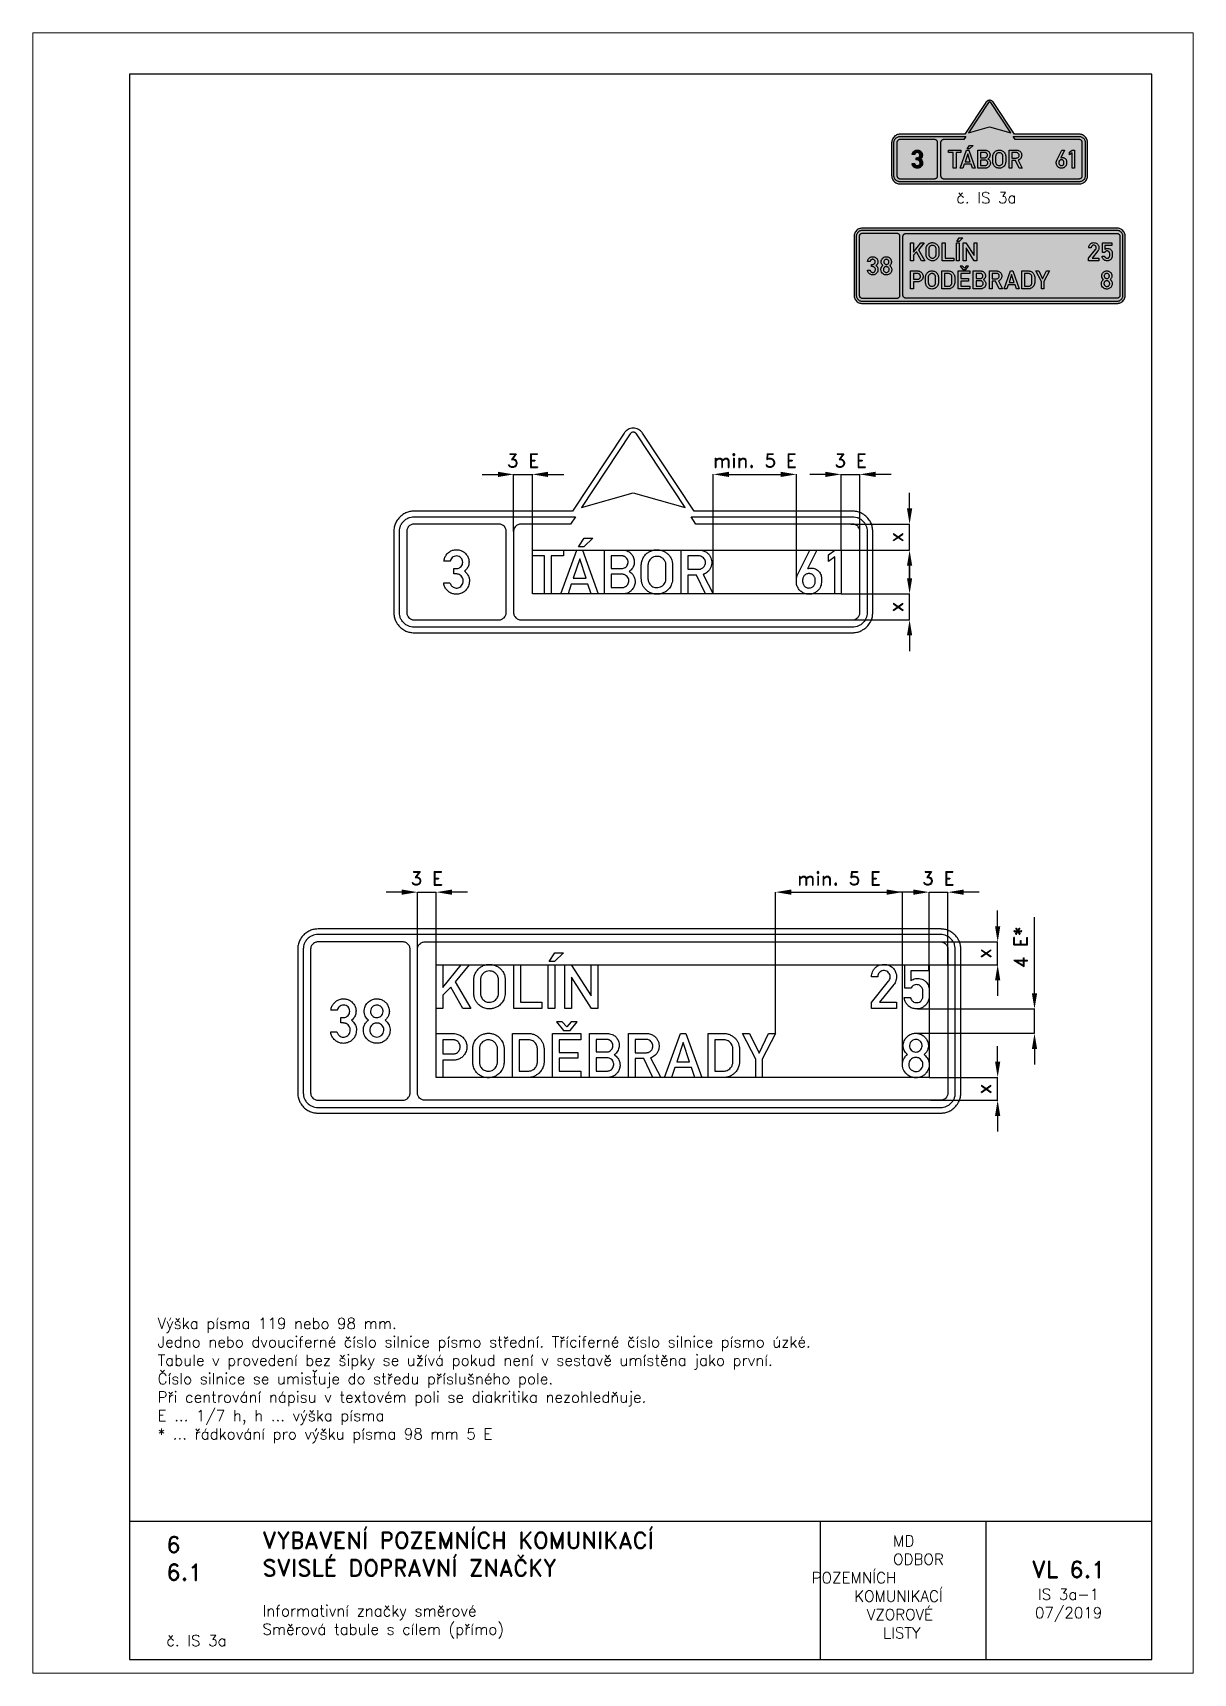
# Paper-space layout 'IS 3a-1' of a CAD drawing. Header units: millimetres. Extents: x 0 to 210, y 0 to 297.
# The model-space entities are those that its viewports show. They can reach past a viewport. Long polylines and large blocks are cut down to what shows.
import ezdxf

# ---------------------------------------------------------------- set-up
doc = ezdxf.new("R2010")
doc.units = ezdxf.units.MM
doc.header["$LTSCALE"] = 5
doc.linetypes.add('ČÁRKOVANÁX2', pattern=[1.5, 1, -0.5])
for name, color, linetype in [('Kóty', 2, 'Continuous'), ('Rozpiska', 7, 'Continuous'), ('Značka', 7, 'Continuous')]:
    doc.layers.add(name, color=color, linetype=linetype)
doc.layers.add('Rámeček', color=6, linetype='Continuous', plot=False)
doc.styles.get("Standard").update_dxf_attribs({"font": 'romand.shx', "height": 37.5})
doc.dimstyles.get("Standard").update_dxf_attribs({"dimtxt": 37.5, "dimasz": 42.5, "dimexe": 0.18, "dimexo": 0.0625, "dimgap": 18.75, "dimtad": 1, "dimdec": 0, "dimzin": 0, "dimdsep": 46, "dimtxsty": 'Standard', "dimcen": 0.09, "dimadec": 0, "dimazin": 0, "dimtfac": 1, "dimtdec": 0, "dimtofl": 0, "dimtmove": 0, "dimatfit": 3, "dimfxl": 1, "dimtolj": 1, "dimtzin": 0, "dimarcsym": 0})

psp = doc.layouts.new('IS 3a-1')

# ---------------------------------------------------------------- texts
at = {"layer": 'Rozpiska', "color": 7}
for s, width, heights, insert, char_height, attachment_point in [('\\pi2.28474;č. IS 3a', 17.2361, [0], (164.85, 268.14), 2, 1), ('6', 149.0422, [0], (24.17, 24.77), 3, 1), ('{\\C6;VYBAVENÍ POZEMNÍCH KOMUNIKACÍ\\P}SVISLÉ DOPRAVNÍ ZNAČKY{\\H1.34524x; }', 149.0422, [0], (41.56, 25.56), 3, 1), ('\\pi14.7414;{\\C6;MD\\P\\pi2.36044;}ODBOR POZEMNÍCH{\\H1.57143x; }\\P\\pi7.69378;KOMUNIKACÍ{\\H1.5x; }\\P\\pi9.97949;{\\C6;VZOROVÉ\\H1.47619x; \\H0.67742x;\\P\\pi12.93187;LISTY\\H1.26984x; }', 33.1018, [0], (140.95, 24.95), 2, 1), ('6.1', 149.0422, [0], (24.17, 19.78), 3, 1), ('{\\H1.5x;\\C6;VL 6.1\\P\\H0.66667x;IS 3a-1\\H1.66666x; \\H0.6x;\\P07/2019\\H1.80159x; }', 21.8127, [0], (187.46, 14.78), 2, 5), ('{\\C6;Informativní značky směrové\\P}Směrová tabule s cílem (přímo){\\H2.02381x; }', 149.0422, [0], (41.56, 12.29), 2, 1), ('{\\C6;č. IS 3a}', 18.3305, [2.67], (24.18, 6.89), 2, 1)]:
    psp.add_mtext_dynamic_manual_height_columns(s, width=width, gutter_width=100, heights=heights, dxfattribs=dict(at, insert=insert, char_height=char_height, attachment_point=attachment_point))
at = {"layer": 'Rozpiska', "color": 14, "insert": (22.58, 64.32), "char_height": 2, "attachment_point": 1}
psp.add_mtext_dynamic_manual_height_columns('{\\C256;Výška písma 119 nebo 98 mm. \\PJedno nebo dvouciferné číslo silnice písmo střední. Tříciferné číslo silnice písmo úzké.\\H1.83333x; \\H0.54545x;\\PTabule v provedení bez šipky se užívá pokud není v sestavě umístěna jako první.\\H1.55556x; \\H0.64286x;\\PČíslo silnice se umisťuje do středu příslušného pole.\\H1.93386x; \\H0.5171x;\\PPři centrování nápisu v textovém poli se diakritika nezohledňuje.\\H1.77205x; \\H0.56432x;\\PE ... 1/7 h, h ... výška písma\\H1.76646x; \\H0.5661x;\\P* ... řádkování pro výšku písma 98 mm 5 E\\H1.74451x; }', width=177.7943, gutter_width=100, heights=[0], dxfattribs=at)

msp = doc.modelspace()

# ---------------------------------------------------------------- texts
at = {"layer": 'Kóty', "char_height": 37.5, "attachment_point": 5}
for s, insert in [('\\A1;3 E', (611.8, 1772.1)), ('\\A1;min. 5 E', (1240.9, 1772.1)), ('\\A1;3 E', (1500.8, 1772.1)), ('\\A1;3 E', (350.5, 637.5)), ('\\A1;min. 5 E', (1469.3, 637.5)), ('\\A1;3 E', (1739.1, 637.5))]:
    msp.add_mtext(s, dxfattribs=dict(at, insert=insert))

# ---------------------------------------------------------------- blocks, each defined once
blk = doc.blocks.new('*D0')
at = {"layer": 'Defpoints', "color": 0, "transparency": 16777216}
for p in [(1714, 97), (1717.4, 35), (1900, 35)]:
    blk.add_point(p, dxfattribs=at)
at = {"layer": 'Kóty', "color": 0, "lineweight": -2, "transparency": 16777216}
for p, q in [((1900, 139.5), (1900, 182)), ((1714.1, 97), (1900.2, 97)), ((1717.5, 35), (1900.2, 35)), ((1900, -7.5), (1900, -50))]:
    blk.add_line(p, q, dxfattribs=at)
at = {"layer": 'Kóty', "color": 0, "transparency": 16777216}
for points in [[(1892.9, 139.5), (1907.1, 139.5), (1900, 97)], [(1892.9, -7.5), (1907.1, -7.5), (1900, 35)]]:
    blk.add_solid(points, dxfattribs=at)
at = {"layer": 'Kóty', "color": 0, "transparency": 16777216, "insert": (1862.5, 66), "char_height": 37.5, "attachment_point": 5, "rotation": 90}
blk.add_mtext('\\A1;x', dxfattribs=at)
blk = doc.blocks.new('*D1')
at = {"layer": 'Defpoints', "color": 0, "transparency": 16777216}
for p in [(1730.6, 465), (1900, 465), (1714, 403)]:
    blk.add_point(p, dxfattribs=at)
at = {"layer": 'Kóty', "color": 0, "lineweight": -2, "transparency": 16777216}
for p, q in [((1900, 507.5), (1900, 550)), ((1730.7, 465), (1900.2, 465)), ((1714.1, 403), (1900.2, 403)), ((1900, 360.5), (1900, 318))]:
    blk.add_line(p, q, dxfattribs=at)
at = {"layer": 'Kóty', "color": 0, "transparency": 16777216}
for points in [[(1892.9, 507.5), (1907.1, 507.5), (1900, 465)], [(1892.9, 360.5), (1907.1, 360.5), (1900, 403)]]:
    blk.add_solid(points, dxfattribs=at)
at = {"layer": 'Kóty', "color": 0, "transparency": 16777216, "insert": (1862.5, 434), "char_height": 37.5, "attachment_point": 5, "rotation": 90}
blk.add_mtext('\\A1;x', dxfattribs=at)
blk = doc.blocks.new('*D2')
at = {"layer": 'Defpoints', "color": 0, "transparency": 16777216}
for p in [(1682.6, 282.9), (2000, 282.9), (1681.4, 216.8)]:
    blk.add_point(p, dxfattribs=at)
at = {"layer": 'Kóty', "color": 0, "lineweight": -2, "transparency": 16777216}
for p, q in [((2000, 325.4), (2000, 532.2)), ((1682.6, 282.9), (2000.2, 282.9)), ((1681.5, 216.8), (2000.2, 216.8)), ((2000, 174.3), (2000, 131.8))]:
    blk.add_line(p, q, dxfattribs=at)
at = {"layer": 'Kóty', "color": 0, "transparency": 16777216}
for points in [[(1992.9, 325.4), (2007.1, 325.4), (2000, 282.9)], [(1992.9, 174.3), (2007.1, 174.3), (2000, 216.8)]]:
    blk.add_solid(points, dxfattribs=at)
at = {"layer": 'Kóty', "color": 0, "transparency": 16777216, "insert": (1962.5, 450.1), "char_height": 37.5, "attachment_point": 5, "rotation": 90}
blk.add_mtext('\\A1;4 E*', dxfattribs=at)
blk = doc.blocks.new('*D3')
at = {"layer": 'Defpoints', "color": 0, "transparency": 16777216}
for p in [(1501.2, 1599.6), (1660.9, 1599.6), (1474.9, 1529.1)]:
    blk.add_point(p, dxfattribs=at)
at = {"layer": 'Kóty', "color": 0, "lineweight": -2, "transparency": 16777216}
for p, q in [((1660.9, 1642.1), (1660.9, 1684.6)), ((1501.3, 1599.6), (1661, 1599.6)), ((1474.9, 1529.1), (1661, 1529.1)), ((1660.9, 1486.6), (1660.9, 1444.1))]:
    blk.add_line(p, q, dxfattribs=at)
at = {"layer": 'Kóty', "color": 0, "transparency": 16777216}
for points in [[(1653.8, 1642.1), (1668, 1642.1), (1660.9, 1599.6)], [(1653.8, 1486.6), (1668, 1486.6), (1660.9, 1529.1)]]:
    blk.add_solid(points, dxfattribs=at)
at = {"layer": 'Kóty', "color": 0, "transparency": 16777216, "insert": (1623.4, 1564.3), "char_height": 37.5, "attachment_point": 5, "rotation": 90}
blk.add_mtext('\\A1;x', dxfattribs=at)
blk = doc.blocks.new('*D4')
at = {"layer": 'Defpoints', "color": 0, "transparency": 16777216}
for p in [(1474.9, 1410.1), (1449.1, 1339.6), (1660.9, 1339.6)]:
    blk.add_point(p, dxfattribs=at)
at = {"layer": 'Kóty', "color": 0, "lineweight": -2, "transparency": 16777216}
for p, q in [((1660.9, 1452.6), (1660.9, 1495.1)), ((1474.9, 1410.1), (1661, 1410.1)), ((1449.2, 1339.6), (1661, 1339.6)), ((1660.9, 1297.1), (1660.9, 1254.6))]:
    blk.add_line(p, q, dxfattribs=at)
at = {"layer": 'Kóty', "color": 0, "transparency": 16777216}
for points in [[(1653.8, 1452.6), (1668, 1452.6), (1660.9, 1410.1)], [(1653.8, 1297.1), (1668, 1297.1), (1660.9, 1339.6)]]:
    blk.add_solid(points, dxfattribs=at)
at = {"layer": 'Kóty', "color": 0, "transparency": 16777216, "insert": (1623.4, 1374.8), "char_height": 37.5, "attachment_point": 5, "rotation": 90}
blk.add_mtext('\\A1;x', dxfattribs=at)

# ---------------------------------------------------------------- dimensions: what is measured, and where the dimension line sits
at = {"layer": 'Kóty'}
for base, p1, p2, text, picture, middle in [((1660.9, 1599.6), (1474.9, 1529.1), (1501.2, 1599.6), 'x', '*D3', (1623.4, 1564.3)), ((1660.9, 1339.6), (1474.9, 1410.1), (1449.1, 1339.6), 'x', '*D4', (1623.4, 1374.8)), ((1900, 465), (1714, 403), (1730.6, 465), 'x', '*D1', (1862.5, 434)), ((2000, 282.9), (1681.4, 216.8), (1682.6, 282.9), '4 E*', '*D2', (1962.5, 450.1)), ((1900, 35), (1714, 97), (1717.4, 35), 'x', '*D0', (1862.5, 66))]:
    dim = msp.add_linear_dim(base=base, p1=p1, p2=p2, angle=90, text=text, dimstyle='Standard', dxfattribs=at)
    dim.commit()
    dim.dimension.update_dxf_attribs({"geometry": picture, "text_midpoint": middle})

# ---------------------------------------------------------------- linework, layer by layer
at = {"layer": 'Kóty'}
for p, q in [((500.5, 1734.6), (543, 1734.6)), ((585.9, 1579.7), (585.9, 1734.8)), ((636.9, 1529.2), (636.9, 1734.8)), ((679.4, 1734.6), (721.9, 1734.6)), ((1128.1, 1410.2), (1128.1, 1734.8)), ((1170.6, 1734.6), (1311.1, 1734.6)), ((1353.6, 1442.3), (1353.6, 1734.8)), ((1432.4, 1734.6), (1389.9, 1734.6)), ((1474.9, 1529.2), (1474.9, 1734.8)), ((1525.9, 1529.2), (1525.9, 1734.8)), ((1610.9, 1734.6), (1568.4, 1734.6)), ((282.5, 600), (240, 600)), ((325, 403.1), (325, 600.2)), ((376, 403.1), (376, 600.2)), ((461, 600), (418.5, 600)), ((1297, 216.1), (1297, 600.2)), ((1339.5, 600), (1599.1, 600)), ((1671.5, 600), (1629, 600)), ((1641.6, 132.9), (1641.6, 600.2)), ((1714, 403.1), (1714, 600.2)), ((1765, 403.1), (1765, 600.2)), ((1850, 600), (1807.5, 600))]:
    msp.add_line(p, q, dxfattribs=at)
for points in [[(585.9, 1734.6), (636.9, 1734.6)], [(1474.9, 1734.6), (1525.9, 1734.6)], [(1660.9, 1529.1), (1660.9, 1599.6)], [(1660.9, 1339.6), (1660.8, 1410)], [(325, 600), (376, 600)], [(1714, 600), (1765, 600)], [(1900, 403.1), (1900, 465)], [(2000, 216.8), (2000, 282.9)], [(1900, 35), (1900, 97)]]:
    msp.add_lwpolyline(points, dxfattribs=at)
for points in [[(543.4, 1741.7), (543.4, 1727.5), (585.9, 1734.6)], [(679.4, 1741.7), (679.4, 1727.5), (636.9, 1734.6)], [(1170.6, 1741.7), (1170.6, 1727.5), (1128.1, 1734.6)], [(1311.1, 1741.7), (1311.1, 1727.5), (1353.6, 1734.6)], [(1432.4, 1741.7), (1432.4, 1727.5), (1474.9, 1734.6)], [(1568.4, 1741.7), (1568.4, 1727.5), (1525.9, 1734.6)], [(282.5, 607.1), (282.5, 592.9), (325, 600)], [(418.5, 607.1), (418.5, 592.9), (376, 600)], [(1339.5, 607.1), (1339.5, 592.9), (1297, 600)], [(1599.1, 607.1), (1599.1, 592.9), (1641.6, 600)], [(1671.5, 607.1), (1671.5, 592.9), (1714, 600)], [(1807.5, 607.1), (1807.5, 592.9), (1765, 600)]]:
    msp.add_solid(points, dxfattribs=at)
at = {"layer": 'Značka', "color": 5}
for points in [[(1075.9, 1634.6), (935.9, 1846.7), (935, 1847.9), (934.2, 1849, 0.052617), (930, 1853.3, 0.052759), (925.1, 1856.6, 0.065574), (918.2, 1859.3, 0.065817), (910.9, 1860.1, 0.06551), (903.5, 1859.3, 0.063858), (896.7, 1856.6, 0.052748), (891.7, 1853.3, 0.057584), (887.6, 1849), (886.7, 1847.9), (885.8, 1846.7), (745.9, 1634.6), (315.9, 1634.6), (313, 1634.5), (310.1, 1634.3, 0.055727), (298.9, 1632, 0.056165), (288.4, 1627.2, 0.069678), (276.9, 1618.6, 0.06835), (268.2, 1607.1, 0.056431), (263.4, 1596.6, 0.061123), (261.2, 1585.3, 0.012207), (261, 1582.5, 0.004076), (260.9, 1579.6), (260.9, 1359.6, 0.003577), (261, 1356.7, 0.010719), (261.2, 1353.8, 0.055713), (263.5, 1342.6, 0.056162), (268.2, 1332.1, 0.069692), (276.9, 1320.6, 0.06836), (288.4, 1312, 0.056432), (298.9, 1307.1, 0.061123), (310.1, 1304.9), (313, 1304.7), (315.9, 1304.6), (1505.9, 1304.6, 0.003566), (1508.7, 1304.7, 0.010734), (1511.6, 1304.9, 0.055714), (1522.9, 1307.2, 0.056164), (1533.4, 1312, 0.069681), (1544.8, 1320.6, 0.068355), (1553.5, 1332.1, 0.056425), (1558.3, 1342.6, 0.061123), (1560.6, 1353.8), (1560.8, 1356.7), (1560.9, 1359.6), (1560.9, 1579.6), (1560.8, 1582.5), (1560.6, 1585.3, 0.055715), (1558.3, 1596.6, 0.056154), (1553.5, 1607.1, 0.069698), (1544.8, 1618.5, 0.068354), (1533.4, 1627.2, 0.056435), (1522.9, 1632.1, 0.061132), (1511.6, 1634.3, 0.012223), (1508.7, 1634.5, 0.004076), (1505.9, 1634.6), (1075.9, 1634.6)], [(770.4, 1644.6), (910.9, 1684.6), (1051.3, 1644.6), (919.2, 1844.7), (918.9, 1845.1), (918.6, 1845.5, 0.052676), (917.3, 1846.9, 0.05277), (915.6, 1848, 0.065562), (913.3, 1848.9, 0.065783), (910.9, 1849.2, 0.065493), (908.4, 1848.9, 0.063886), (906.1, 1848, 0.052742), (904.5, 1846.9, 0.05767), (903.1, 1845.5), (902.8, 1845.1), (902.5, 1844.7), (770.4, 1644.6)], [(746.1, 1619.6), (753.9, 1619.6), (740.7, 1599.6), (732.9, 1599.6), (605.9, 1599.6), (604.8, 1599.6), (603.8, 1599.5, 0.055701), (599.7, 1598.6, 0.056171), (595.9, 1596.9, 0.06969), (591.7, 1593.8, 0.068361), (588.5, 1589.6, 0.056427), (586.8, 1585.8, 0.061135), (586, 1581.7, 0.012204), (585.9, 1580.6, 0.004029), (585.9, 1579.6), (585.9, 1359.6, 0.003561), (585.9, 1358.5, 0.010788), (586, 1357.5, 0.055724), (586.8, 1353.4, 0.056152), (588.5, 1349.6, 0.069682), (591.7, 1345.4, 0.068364), (595.9, 1342.3, 0.056441), (599.7, 1340.5, 0.061116), (603.8, 1339.7), (604.8, 1339.6), (605.9, 1339.6), (1505.9, 1339.6, 0.0035), (1506.9, 1339.6, 0.010684), (1508, 1339.7, 0.055701), (1512, 1340.5, 0.056189), (1515.9, 1342.3, 0.069715), (1520, 1345.4, 0.068373), (1523.2, 1349.6, 0.056415), (1524.9, 1353.4, 0.061143), (1525.8, 1357.5), (1525.8, 1358.5), (1525.9, 1359.6), (1525.9, 1579.6), (1525.8, 1580.6), (1525.8, 1581.7, 0.055701), (1524.9, 1585.8, 0.056165), (1523.2, 1589.6, 0.069696), (1520, 1593.8, 0.068379), (1515.9, 1596.9, 0.056417), (1512, 1598.7, 0.061084), (1508, 1599.5, 0.012146), (1506.9, 1599.6, 0.004087), (1505.9, 1599.6), (1081, 1599.6), (1067.8, 1619.6), (1505.9, 1619.6, -0.003619), (1508, 1619.5, -0.01068), (1510, 1619.4, -0.055729), (1518.2, 1617.7, -0.056171), (1525.9, 1614.2, -0.0697), (1534.2, 1607.9, -0.068346), (1540.5, 1599.6, -0.056415), (1544, 1592, -0.061129), (1545.6, 1583.8), (1545.8, 1581.7), (1545.9, 1579.6), (1545.9, 1359.6), (1545.8, 1357.5), (1545.6, 1355.4, -0.055728), (1544, 1347.2, -0.056155), (1540.5, 1339.6, -0.069682), (1534.2, 1331.3, -0.068355), (1525.9, 1325, -0.056435), (1518.2, 1321.4, -0.061124), (1510, 1319.8, -0.012167), (1508, 1319.7, -0.004058), (1505.9, 1319.6), (315.9, 1319.6), (313.8, 1319.7), (311.7, 1319.8, -0.055712), (303.5, 1321.5, -0.05617), (295.9, 1325, -0.069691), (287.5, 1331.3, -0.068353), (281.2, 1339.6, -0.056432), (277.7, 1347.2, -0.061122), (276.1, 1355.4, -0.01221), (275.9, 1357.5, -0.004073), (275.9, 1359.6), (275.9, 1579.6, -0.003576), (275.9, 1581.7, -0.010724), (276.1, 1583.8, -0.055715), (277.8, 1592, -0.056162), (281.2, 1599.6, -0.069687), (287.5, 1607.9, -0.068365), (295.9, 1614.2, -0.056427), (303.5, 1617.7, -0.06113), (311.7, 1619.4), (313.8, 1619.5), (315.9, 1619.6), (746.1, 1619.6)], [(315.9, 1339.6), (545.9, 1339.6), (546.9, 1339.6), (548, 1339.7, 0.055701), (552, 1340.5, 0.056177), (555.9, 1342.3, 0.069715), (560, 1345.4, 0.068354), (563.2, 1349.6, 0.056415), (564.9, 1353.4, 0.061129), (565.8, 1357.5, 0.012191), (565.8, 1358.5, 0.004085), (565.9, 1359.6), (565.9, 1579.6), (565.8, 1580.6, 0.010785), (565.8, 1581.7, 0.055729), (564.9, 1585.8, 0.056152), (563.2, 1589.6, 0.069696), (560, 1593.8, 0.068379), (555.9, 1596.9, 0.056422), (552, 1598.7, 0.061088), (548, 1599.5), (546.9, 1599.6), (545.9, 1599.6), (315.9, 1599.6), (314.8, 1599.6), (313.8, 1599.5, 0.0557), (309.7, 1598.6, 0.056168), (305.9, 1596.9, 0.069682), (301.7, 1593.8, 0.068361), (298.5, 1589.6, 0.056447), (296.8, 1585.8, 0.061127), (296, 1581.7, 0.012175), (295.9, 1580.6, 0.004058), (295.9, 1579.6), (295.9, 1359.6), (295.9, 1358.5, 0.010701), (296, 1357.5, 0.055709), (296.8, 1353.4, 0.056165), (298.5, 1349.6, 0.069687), (301.7, 1345.4, 0.06836), (305.9, 1342.3, 0.056441), (309.7, 1340.5, 0.061114), (313.8, 1339.7), (314.8, 1339.6), (315.9, 1339.6)], [(413.2, 1439.9), (413.7, 1438.5), (414.2, 1437.1, 0.06697), (416.5, 1433, 0.067329), (419.9, 1429.7, 0.079617), (424.8, 1427, 0.083505), (430.2, 1425.9, 0.078743), (435.3, 1426.4, 0.077345), (440, 1428.5, 0.094872), (444.9, 1432.8, 0.087401), (448, 1438.7, 0.097391), (449.1, 1446.2, 0.104443), (447.3, 1453.4, 0.094863), (443.5, 1458.9, 0.095657), (437.9, 1462.7, 0.045634), (435.1, 1463.7, 0.043335), (432.1, 1464.2), (431.4, 1464.2), (430.7, 1464.3), (423.4, 1464.3), (423.4, 1479.2), (431, 1479.2), (431.6, 1479.1), (432.3, 1479.1, 0.08947), (436.9, 1480.1, 0.07818), (441.1, 1482.6, 0.098553), (445.4, 1487.4, 0.099789), (447.6, 1493.4, 0.096866), (447.5, 1499.6, 0.098691), (445.1, 1505.4, 0.100551), (440.7, 1510, 0.097621), (434.9, 1512.6, 0.105995), (428, 1512.9, 0.10897), (421.5, 1510.4, 0.096323), (417, 1506.2, 0.100266), (414.4, 1500.7), (414.2, 1500), (414, 1499.3), (396.8, 1499.3, -0.004903), (397.3, 1501.9, -0.014635), (397.9, 1504.5, -0.070916), (401.6, 1513.5, -0.076587), (407.8, 1521, -0.07897), (415.8, 1526.6, -0.076368), (425.1, 1529.6, -0.077794), (435.2, 1529.8, -0.077976), (444.8, 1527, -0.080996), (453.7, 1521.3, -0.080997), (460.4, 1513.1, -0.076298), (464, 1504.3, -0.079822), (464.8, 1494.8, -0.092079), (462.3, 1483.9, -0.105086), (456, 1475, -0.020545), (454.1, 1473.3), (452.2, 1471.7), (454, 1470.4), (455.7, 1469, -0.058048), (460.2, 1464.1, -0.058911), (463.5, 1458.2, -0.074884), (465.8, 1449.8, -0.064102), (465.7, 1440.9, -0.089412), (462, 1428.1, -0.101888), (453.8, 1417.7, -0.087346), (444.7, 1411.8, -0.080979), (434, 1409.2, -0.079655), (423.2, 1409.8, -0.08266), (413.1, 1413.7, -0.076837), (405.2, 1419.9, -0.076595), (399.5, 1428.2, -0.041107), (397.5, 1433, -0.040368), (396.3, 1438.1), (396.1, 1439), (396, 1439.9), (413.2, 1439.9)], [(832.8, 1410.1), (832.8, 1529.1), (881.7, 1529.1), (882.9, 1529.1), (884.1, 1529, -0.053531), (890.8, 1527.8, -0.058856), (897.2, 1525.2, -0.084101), (905, 1519.2, -0.083988), (910.4, 1511.1, -0.052906), (912.5, 1505.4, -0.048085), (913.5, 1499.3, -0.04769), (913.3, 1493.2, -0.051682), (912, 1487.2, -0.05781), (909.2, 1481, -0.056918), (905.1, 1475.6, -0.018995), (903.5, 1474.1, -0.019168), (901.9, 1472.6), (901, 1471.9), (900.1, 1471.2), (901.3, 1470.3), (902.5, 1469.4, -0.045549), (907.4, 1464.9, -0.053974), (911.4, 1459.5, -0.077441), (914.9, 1450.9, -0.076327), (915.7, 1441.7, -0.084932), (913.6, 1431.4, -0.082719), (908.2, 1422.3, -0.067283), (902.2, 1416.4, -0.067545), (894.8, 1412.4, -0.04547), (889.6, 1410.7, -0.048794), (884.2, 1410.1), (883.2, 1410.1), (882.2, 1410.1), (832.8, 1410.1)], [(932.6, 1488.7, -0.001495), (932.6, 1489.7, -0.004459), (932.7, 1490.6, -0.030671), (933.4, 1495.6, -0.031059), (934.6, 1500.5, -0.066295), (939.2, 1510.3, -0.068472), (946.2, 1518.6, -0.061848), (954, 1524.4, -0.059927), (962.8, 1528.1, -0.057355), (972, 1529.9, -0.057591), (981.3, 1529.5, -0.056914), (990.3, 1527.3, -0.057496), (998.4, 1523, -0.055384), (1005.4, 1517.5, -0.053459), (1010.9, 1510.5, -0.043017), (1014.2, 1504.5, -0.048844), (1016.4, 1498, -0.022706), (1017, 1494.5, -0.012948), (1017.5, 1490.9), (1017.5, 1490.4), (1017.6, 1489.8), (1017.6, 1449.9), (1017.5, 1449, -0.002834), (1017.4, 1448.1, -0.035775), (1016.1, 1440.7, -0.04784), (1013.6, 1433.6, -0.078801), (1007.3, 1423.7, -0.073099), (998.2, 1416, -0.060122), (989.6, 1411.6, -0.059841), (980.2, 1409.4, -0.071114), (968.5, 1409.4, -0.07419), (957.3, 1412.8, -0.066042), (948.5, 1418.2, -0.061703), (941.3, 1425.6, -0.047092), (937.2, 1432, -0.053877), (934.4, 1439, -0.03023), (933.4, 1443.6, -0.017675), (932.8, 1448.4), (932.7, 1449.4), (932.6, 1450.5), (932.6, 1488.7)], [(1040.9, 1410.1), (1040.9, 1529.1), (1091, 1529.1), (1091.7, 1529.1), (1092.4, 1529.1, -0.052872), (1098, 1528.3, -0.045276), (1103.4, 1526.3, -0.068749), (1111.3, 1521.6, -0.074119), (1117.6, 1514.8, -0.062841), (1121.4, 1508.1, -0.059657), (1123.4, 1500.6, -0.055147), (1123.8, 1493.4, -0.055178), (1122.6, 1486.3, -0.062318), (1119.6, 1478.7, -0.063031), (1114.8, 1472, -0.052742), (1109.8, 1467.5, -0.055196), (1104.1, 1464.2, -0.01144), (1102.5, 1463.5, -0.003872), (1100.8, 1462.9), (1128.1, 1410.1), (1106.7, 1410.1), (1082.4, 1461.1), (1059, 1461.1), (1059, 1410.1), (1040.9, 1410.1)], [(1409, 1529.1), (1383.5, 1478.2), (1385, 1478.7, -0.009099), (1386.5, 1479.1, -0.039147), (1391.1, 1480.1, -0.045951), (1395.8, 1480.2, -0.066119), (1402.3, 1479, -0.062036), (1408.4, 1476.2, -0.06447), (1413.8, 1472, -0.067457), (1418, 1466.6, -0.060661), (1420.5, 1461, -0.06298), (1421.6, 1455.1), (1421.7, 1454.4), (1421.7, 1453.7), (1421.7, 1442.2), (1421.7, 1441.4), (1421.6, 1440.6, -0.057589), (1420.6, 1433.9, -0.056105), (1418, 1427.6, -0.065547), (1413.4, 1420.8, -0.061136), (1407.3, 1415.4, -0.069323), (1399, 1411, -0.074497), (1389.9, 1409.1, -0.086611), (1379, 1410.1, -0.085327), (1369, 1414.6, -0.080116), (1361.3, 1421.5, -0.076171), (1356.1, 1430.4, -0.044496), (1354.3, 1435.5, -0.055015), (1353.6, 1440.8), (1353.6, 1441.5), (1353.6, 1442.3), (1353.6, 1450.2), (1353.7, 1450.9), (1353.8, 1451.5, -0.015237), (1354.1, 1454.2, -0.023903), (1354.7, 1456.9, -0.024157), (1355.4, 1459.3, -0.019843), (1356.4, 1461.7), (1356.7, 1462.5), (1357.1, 1463.3), (1389.8, 1529.1), (1409, 1529.1)], [(850.9, 1513.1), (850.9, 1479.2), (879.4, 1479.2), (880.6, 1479.2), (881.7, 1479.2, 0.091642), (886.7, 1480.6, 0.080737), (891.1, 1483.8, 0.081317), (894.5, 1488, 0.086089), (896.3, 1493, 0.087461), (896.5, 1498.5, 0.085845), (894.8, 1503.7, 0.081943), (891.8, 1508, 0.078621), (887.5, 1511.2, 0.046692), (884.9, 1512.4, 0.053987), (882.1, 1513), (881.5, 1513.1), (880.9, 1513.1), (850.9, 1513.1)], [(950.7, 1488.6), (950.7, 1450.5), (950.7, 1449.8, 0.005158), (950.8, 1449.1, 0.037586), (951.4, 1445.3, 0.041671), (952.7, 1441.7, 0.062888), (955.5, 1436.8, 0.060151), (959.4, 1432.7, 0.059439), (963.9, 1429.6, 0.064357), (969.1, 1427.6, 0.050565), (973.4, 1427, 0.044565), (977.7, 1427.2, 0.073929), (985, 1429.1, 0.085007), (991.4, 1433.2, 0.073654), (995.6, 1438.1, 0.063589), (998.3, 1444, 0.033218), (999.2, 1446.9, 0.042662), (999.5, 1449.9), (999.5, 1450.3), (999.6, 1450.6), (999.6, 1488.5), (999.6, 1489.2, 0.008318), (999.6, 1489.9, 0.062616), (998.9, 1494, 0.048324), (997.3, 1498, 0.076915), (992.9, 1504.4, 0.083789), (986.8, 1509, 0.069874), (981.1, 1511.3, 0.06666), (974.9, 1512, 0.088513), (966.4, 1510.5, 0.098118), (959.2, 1506.2, 0.062853), (955.5, 1502.2, 0.051401), (952.9, 1497.6, 0.039541), (951.5, 1493.8, 0.05077), (950.8, 1489.9, 0.0072), (950.7, 1489.3, 0.002394), (950.7, 1488.6)], [(1059, 1513.1), (1059, 1477), (1088.2, 1477), (1088.9, 1477), (1089.6, 1477, 0.040749), (1092.9, 1477.6, 0.049395), (1096.1, 1478.6, 0.110781), (1102.3, 1483.2, 0.11477), (1106, 1490, 0.085168), (1106.9, 1495.3, 0.080063), (1106, 1500.5, 0.084089), (1103.3, 1505.7, 0.081233), (1099.1, 1509.8, 0.067075), (1095.2, 1512.1, 0.082093), (1090.8, 1513), (1090.3, 1513), (1089.8, 1513.1), (1059, 1513.1)], [(850.9, 1463.3), (850.9, 1427.2), (879.6, 1427.2), (880.6, 1427.3), (881.7, 1427.3, 0.058714), (886, 1428.1, 0.063118), (890, 1429.9, 0.084053), (894.4, 1433.5, 0.085739), (897.3, 1438.4, 0.082242), (898.7, 1443.7, 0.080975), (898.3, 1449.1, 0.088854), (896, 1454.8, 0.084247), (891.9, 1459.4, 0.065605), (888.1, 1461.8, 0.080422), (884, 1463.1), (882.8, 1463.2), (881.6, 1463.3), (850.9, 1463.3)], [(1370.6, 1449.3), (1370.6, 1442.2), (1370.7, 1441.6), (1370.8, 1441.1, 0.04612), (1371.7, 1437.1, 0.065944), (1373.6, 1433.5, 0.065639), (1375.9, 1430.6, 0.058905), (1378.9, 1428.4, 0.06724), (1383, 1426.6, 0.06938), (1387.4, 1426, 0.072196), (1392, 1426.6, 0.068732), (1396.4, 1428.4, 0.044881), (1398.8, 1430.1, 0.047755), (1400.8, 1432.2, 0.063443), (1403, 1435.4, 0.065639), (1404.2, 1439.1), (1404.5, 1440.7), (1404.7, 1442.2), (1404.7, 1449.1), (1404.6, 1450), (1404.5, 1450.8, 0.05129), (1403.7, 1454.2, 0.055573), (1402.2, 1457.3, 0.075007), (1399.2, 1460.9, 0.07239), (1395.4, 1463.5, 0.044093), (1392.8, 1464.6, 0.04369), (1390.1, 1465.2, 0.018422), (1388.9, 1465.3, 0.017825), (1387.7, 1465.3, 0.057587), (1383.8, 1464.9, 0.060841), (1380, 1463.6, 0.069279), (1376.4, 1461.2, 0.070566), (1373.5, 1457.9, 0.064042), (1371.7, 1454.3, 0.060748), (1370.7, 1450.4), (1370.7, 1449.8), (1370.6, 1449.3)], [(55, 35), (285, 35, 0.003567), (286, 35, 0.010724), (287.1, 35.1, 0.055714), (291.2, 35.9, 0.056163), (295, 37.7, 0.069688), (299.2, 40.8, 0.068354), (302.3, 45, 0.056421), (304.1, 48.8, 0.061123), (304.9, 52.9), (305, 54), (305, 55), (305, 445, 0.00359), (305, 446, 0.010705), (304.9, 447.1, 0.055714), (304.1, 451.2, 0.056171), (302.3, 455, 0.069691), (299.2, 459.2, 0.068345), (295, 462.3, 0.056441), (291.2, 464.1, 0.061115), (287.1, 464.9), (286, 465), (285, 465), (55, 465), (54, 465), (52.9, 464.9, 0.055698), (48.8, 464.1, 0.056169), (45, 462.3, 0.069685), (40.8, 459.2, 0.068356), (37.7, 455, 0.056428), (35.9, 451.2, 0.061123), (35.1, 447.1, 0.012201), (35, 446, 0.004068), (35, 445), (35, 55, 0.003575), (35, 54, 0.010724), (35.1, 52.9, 0.055715), (35.9, 48.8, 0.056166), (37.7, 45, 0.069691), (40.8, 40.8, 0.068357), (45, 37.7, 0.05643), (48.8, 35.9, 0.061124), (52.9, 35.1, 0.012203), (54, 35), (55, 35)], [(1266.1, 465), (1745, 465), (1746.1, 465, -0.010743), (1747.1, 464.9, -0.055701), (1751.2, 464.1, -0.056176), (1755, 462.3, -0.069668), (1759.2, 459.2, -0.068355), (1762.3, 455, -0.056415), (1764.1, 451.2, -0.061144), (1764.9, 447.1), (1765, 446), (1765, 445), (1765, 55), (1765, 54), (1764.9, 52.9, -0.055698), (1764.1, 48.8, -0.056169), (1762.3, 45, -0.069685), (1759.2, 40.8, -0.06835), (1755, 37.7, -0.056418), (1751.2, 35.9, -0.061122), (1747.1, 35.1, -0.012212), (1746.1, 35), (1745, 35), (1077.9, 35), (345, 35, -0.003568), (344, 35, -0.01072), (342.9, 35.1, -0.055716), (338.8, 35.9, -0.056163), (335, 37.7, -0.069688), (330.8, 40.8, -0.068349), (327.7, 45, -0.056428), (325.9, 48.8, -0.061123), (325.1, 52.9), (325, 54), (325, 55), (325, 445, -0.00359), (325, 446, -0.010763), (325.1, 447.1, -0.055714), (325.9, 451.2, -0.056164), (327.7, 455, -0.069682), (330.8, 459.2, -0.068341), (335, 462.3, -0.056441), (338.8, 464.1, -0.061114), (342.9, 464.9), (344, 465), (345, 465), (1266.1, 465)], [(477.9, 362.6), (478, 363.6), (478, 364.5, -0.030684), (478.7, 369.5, -0.031073), (480, 374.4, -0.066298), (484.6, 384.2, -0.068482), (491.6, 392.5, -0.061859), (499.3, 398.3, -0.059932), (508.2, 402, -0.057345), (517.4, 403.8, -0.057578), (526.7, 403.4, -0.056914), (535.6, 401.2, -0.057502), (543.8, 397, -0.055376), (550.7, 391.4, -0.053459), (556.3, 384.4, -0.043019), (559.6, 378.4, -0.048857), (561.7, 371.9, -0.022703), (562.4, 368.4, -0.012947), (562.8, 364.8), (562.9, 364.3), (562.9, 363.7), (562.9, 323.8), (562.9, 322.9), (562.8, 322, -0.035767), (561.5, 314.6, -0.047843), (559, 307.5, -0.078792), (552.6, 297.6, -0.0731), (543.6, 289.9, -0.060116), (535, 285.5, -0.059844), (525.6, 283.3, -0.071111), (513.9, 283.4, -0.074183), (502.7, 286.8, -0.066038), (493.9, 292.1, -0.061695), (486.7, 299.5, -0.047085), (482.5, 305.9, -0.053876), (479.8, 312.9, -0.030222), (478.7, 317.5, -0.01768), (478.1, 322.3), (478, 323.4), (477.9, 324.4), (477.9, 362.6)], [(1557.4, 284), (1557.4, 299.9), (1603.9, 358.5), (1604.6, 359.3), (1605.3, 360.2, 0.082988), (1607.8, 365.5, 0.094393), (1608.3, 371.4, 0.092157), (1607.1, 376.6, 0.084022), (1604.1, 381.2, 0.098122), (1598.9, 385.3, 0.106048), (1592.5, 387, 0.106169), (1585.9, 386.2, 0.099953), (1580.2, 382.9, 0.083717), (1576.7, 378.7, 0.091671), (1574.8, 373.8), (1574.5, 371.9), (1574.3, 370.1), (1557.4, 370.1), (1557.4, 371.7), (1557.5, 373.3, -0.059443), (1558.9, 380.4, -0.058217), (1562, 387.1, -0.072147), (1567.6, 394.4, -0.07223), (1575.1, 399.8, -0.061482), (1582.3, 402.8, -0.059943), (1590, 403.9, -0.08306), (1601, 402.6, -0.087052), (1611, 397.8, -0.087772), (1619, 390.1, -0.087803), (1623.9, 380.2, -0.068495), (1625.4, 371.7, -0.06242), (1624.6, 363.1, -0.050707), (1622.8, 356.7, -0.061828), (1619.6, 351), (1618.9, 350.1), (1618.3, 349.2), (1579.6, 301), (1625.3, 301), (1625.3, 284), (1557.4, 284)], [(1663.3, 313.7), (1663.5, 312.9), (1663.7, 312.2, 0.061326), (1665.7, 307.8, 0.076076), (1668.7, 304.2, 0.081233), (1672.5, 301.6, 0.074022), (1677.1, 300.2, 0.102538), (1684.2, 300.4, 0.116979), (1690.5, 303.5, 0.072331), (1693.4, 306.5, 0.058817), (1695.5, 310.1, 0.043813), (1696.5, 313.1, 0.050817), (1697, 316.2), (1697, 317.1), (1697, 317.9), (1697, 332.3), (1696.9, 334), (1696.7, 335.7, 0.068342), (1695.4, 339.1, 0.054022), (1693.3, 342.2, 0.06925), (1689.7, 345.8, 0.08055), (1685.2, 348, 0.097814), (1679.3, 348.9, 0.091136), (1673.3, 347.4, 0.085483), (1668.6, 344.6, 0.103664), (1665.3, 340.3), (1665, 339.8), (1664.8, 339.2), (1648.1, 339.2), (1648.1, 403), (1711.8, 403), (1711.8, 386), (1664, 386), (1664, 359.3), (1666, 360.6), (1668, 361.8, -0.051729), (1673.6, 364.3, -0.052706), (1679.6, 365.6, -0.065797), (1687.2, 365.6, -0.065554), (1694.6, 363.6, -0.069378), (1701.7, 359.7, -0.071362), (1707.5, 354, -0.059639), (1711.1, 348.2, -0.053784), (1713.3, 341.6), (1713.8, 339), (1714, 336.3), (1714, 335.9), (1714, 335.6), (1714, 316.5), (1714, 315.6), (1714, 314.8, -0.045331), (1713.2, 309.3, -0.043685), (1711.5, 304.1, -0.080877), (1705.9, 294.9, -0.08453), (1697.7, 287.9, -0.069813), (1690, 284.3, -0.06678), (1681.5, 283, -0.084626), (1670.3, 284.3, -0.088727), (1660.2, 289.2, -0.074198), (1653.5, 295.5, -0.070964), (1648.8, 303.5, -0.035744), (1647.2, 307.7, -0.037157), (1646.3, 312.1), (1646.2, 312.9), (1646.1, 313.7), (1663.3, 313.7)], [(496.1, 362.5), (496.1, 324.4), (496.1, 323.7), (496.2, 323, 0.037599), (496.8, 319.2, 0.041691), (498, 315.6, 0.062903), (500.8, 310.7, 0.060173), (504.7, 306.6, 0.059418), (509.3, 303.5, 0.064319), (514.5, 301.6, 0.050523), (518.7, 300.9, 0.044572), (523.1, 301.1, 0.07391), (530.4, 303, 0.085002), (536.7, 307.1, 0.073621), (540.9, 312, 0.063576), (543.7, 317.9, 0.03321), (544.5, 320.8, 0.042657), (544.9, 323.8), (544.9, 324.2), (544.9, 324.5), (544.9, 362.4), (544.9, 363.1), (544.9, 363.8, 0.062616), (544.2, 367.9, 0.048328), (542.7, 371.9, 0.07691), (538.3, 378.3, 0.083774), (532.1, 382.9, 0.069869), (526.4, 385.2, 0.06667), (520.3, 385.9, 0.088523), (511.8, 384.4, 0.098122), (504.5, 380.1, 0.062848), (500.9, 376.1, 0.051394), (498.2, 371.5, 0.039529), (496.8, 367.7, 0.05075), (496.1, 363.8), (496.1, 363.2), (496.1, 362.5)], [(106.5, 220.3), (106.9, 218.9, 0.016109), (107.5, 217.5, 0.066969), (109.8, 213.5, 0.067346), (113.2, 210.1, 0.079619), (118, 207.4, 0.08351), (123.5, 206.3, 0.078726), (128.6, 206.8, 0.077305), (133.3, 208.9, 0.094877), (138.2, 213.2, 0.087407), (141.3, 219.1, 0.097389), (142.4, 226.6, 0.104443), (140.6, 233.8, 0.094861), (136.8, 239.3, 0.09566), (131.2, 243.1, 0.045586), (128.3, 244.1, 0.043314), (125.3, 244.6), (124.7, 244.6), (124, 244.7), (116.7, 244.7), (116.7, 259.6), (124.3, 259.6), (124.9, 259.5), (125.5, 259.5, 0.089514), (130.2, 260.5, 0.078181), (134.4, 263, 0.098562), (138.7, 267.8, 0.099796), (140.9, 273.8, 0.096868), (140.8, 280, 0.098697), (138.4, 285.8, 0.100562), (134, 290.4, 0.097636), (128.2, 293, 0.106012), (121.3, 293.3, 0.108975), (114.8, 290.8, 0.096314), (110.2, 286.6, 0.100254), (107.7, 281.1, 0.009576), (107.5, 280.4), (107.3, 279.8), (90.1, 279.8, -0.004899), (90.6, 282.3, -0.014653), (91.1, 284.9, -0.070911), (94.9, 293.9, -0.07659), (101.1, 301.4, -0.07896), (109.1, 307, -0.076377), (118.4, 310, -0.077803), (128.4, 310.2, -0.077972), (138.1, 307.4, -0.081009), (147, 301.7, -0.080994), (153.6, 293.5, -0.076304), (157.3, 284.7, -0.079819), (158.1, 275.2, -0.092078), (155.6, 264.3, -0.105091), (149.3, 255.4, -0.020585), (147.4, 253.7, -0.006864), (145.5, 252.1), (147.3, 250.8, -0.015058), (149, 249.4, -0.058052), (153.5, 244.5, -0.0589), (156.8, 238.6, -0.074884), (159.1, 230.2, -0.064099), (159, 221.3, -0.089411), (155.2, 208.5, -0.101883), (147.1, 198.1, -0.087332), (137.9, 192.2, -0.080966), (127.3, 189.6, -0.079651), (116.4, 190.2, -0.082663), (106.4, 194.1, -0.076826), (98.5, 200.3, -0.076584), (92.8, 208.6, -0.041097), (90.8, 213.4, -0.040366), (89.6, 218.5), (89.4, 219.4), (89.3, 220.3), (106.5, 220.3)], [(192, 252.4), (190.3, 253.9, -0.013588), (188.8, 255.4, -0.053039), (184.8, 260.5, -0.056321), (182.1, 266.4, -0.074006), (180.3, 274.7, -0.069895), (181.1, 283.2, -0.098171), (185.9, 295.1, -0.100619), (195, 304.2, -0.080454), (203.8, 308.7, -0.075913), (213.5, 310.3, -0.078228), (223.9, 309, -0.081327), (233.4, 304.6, -0.076774), (240.6, 298.2, -0.074239), (245.7, 289.9, -0.086922), (248.5, 278.9, -0.097617), (247.3, 267.6, -0.06932), (244.2, 260.5, -0.065637), (239.4, 254.5, -0.01101), (238.2, 253.3, -0.003672), (236.9, 252.2, -0.005463), (238.9, 250.5, -0.01642), (240.9, 248.8, -0.049537), (244.8, 244.1, -0.049122), (247.8, 238.8, -0.057981), (250.1, 231.9, -0.057677), (250.7, 224.6, -0.065985), (249.5, 216.1, -0.061526), (246.2, 208.2, -0.069164), (240.4, 200.2, -0.073508), (232.7, 194.2, -0.076286), (223.3, 190.4, -0.072984), (213.2, 189.5, -0.078096), (202.6, 191.4, -0.08033), (193.1, 196.5, -0.11502), (182.3, 209, -0.124811), (178.3, 224.8, -0.083783), (179.5, 234.9, -0.08315), (183.9, 243.9, -0.038225), (186.9, 247.7, -0.030581), (190.4, 251.1), (191.2, 251.7), (192, 252.4)], [(214.5, 293.3, 0.080316), (209.2, 292.5, 0.085962), (204.4, 290, 0.116247), (199.4, 284.2, 0.119269), (197.5, 276.8, 0.107898), (198.5, 270.2, 0.106442), (202.1, 264.6, 0.104975), (207.6, 260.7, 0.100132), (214.1, 259.4, 0.094738), (220.3, 260.3, 0.098508), (225.7, 263.4, 0.106669), (229.9, 268.9, 0.108978), (231.6, 275.6, 0.076155), (231.2, 280.2, 0.070396), (229.5, 284.4, 0.07472), (226.4, 288.5, 0.078342), (222.3, 291.5, 0.064613), (218.5, 292.9, 0.06161), (214.5, 293.3)], [(214.6, 244.6, 0.045282), (211.1, 244.3, 0.04754), (207.8, 243.4, 0.072359), (203.2, 240.9, 0.073228), (199.4, 237.2, 0.090605), (196.3, 231.4, 0.092287), (195.4, 224.8, 0.096896), (196.8, 218.1, 0.096607), (200.7, 212.3, 0.105775), (207, 207.9, 0.105686), (214.5, 206.4, 0.10175), (221.8, 207.7, 0.102472), (227.9, 211.8, 0.096591), (231.9, 217.4, 0.094973), (233.6, 224.1, 0.08007), (233.3, 229.8, 0.079527), (231.1, 235, 0.085882), (227.1, 240, 0.087512), (221.7, 243.2, 0.051593), (218.2, 244.3, 0.047106), (214.6, 244.6)], [(376, 97), (376, 216), (424.1, 216), (424.8, 215.9), (425.6, 215.8, -0.025347), (431.7, 214.7, -0.04292), (437.5, 212.8, -0.079586), (446.3, 207.5, -0.076486), (453.1, 199.8, -0.076891), (457.6, 190.7, -0.075742), (459.1, 180.5, -0.094029), (457, 167.5, -0.098358), (450.2, 156.1, -0.07329), (443, 149.7, -0.067693), (434.4, 145.6, -0.034206), (429.9, 144.4, -0.037879), (425.3, 143.8, -0.004948), (424.5, 143.8), (423.8, 143.7), (394.2, 143.7), (394.2, 97), (376, 97)], [(394.2, 198.9), (394.2, 160.6), (422.4, 160.6), (423, 160.6, 0.007609), (423.5, 160.7, 0.06713), (427.5, 161.4, 0.057717), (431.2, 163, 0.071734), (435.5, 166.3, 0.074481), (438.6, 170.6, 0.068273), (440.4, 175.1, 0.065317), (441, 179.9, 0.077203), (440.1, 185.7, 0.083743), (437.5, 190.9, 0.0734), (434.1, 194.6, 0.066082), (429.7, 197.2, 0.042675), (426.8, 198.3, 0.049247), (423.7, 198.9), (423.3, 198.9), (422.8, 198.9), (394.2, 198.9)], [(475, 175.6), (475, 176.6), (475.1, 177.5, -0.030672), (475.8, 182.5, -0.031076), (477, 187.4, -0.066295), (481.6, 197.2, -0.068478), (488.6, 205.5, -0.06186), (496.4, 211.3, -0.059931), (505.3, 215, -0.057344), (514.4, 216.8, -0.057578), (523.8, 216.4, -0.056911), (532.7, 214.2, -0.057502), (540.9, 210, -0.055376), (547.8, 204.4, -0.053459), (553.3, 197.4, -0.04302), (556.6, 191.4, -0.048855), (558.8, 184.9, -0.022703), (559.5, 181.4, -0.012946), (559.9, 177.8), (559.9, 177.3), (560, 176.7), (560, 136.8), (559.9, 135.9), (559.8, 135, -0.035769), (558.5, 127.6, -0.047843), (556, 120.5, -0.078796), (549.7, 110.6, -0.073096), (540.6, 102.9, -0.06012), (532, 98.5, -0.059849), (522.6, 96.3, -0.07111), (510.9, 96.4, -0.074187), (499.7, 99.8, -0.066044), (490.9, 105.1, -0.061698), (483.7, 112.5, -0.047085), (479.6, 118.9, -0.053875), (476.8, 125.9, -0.030231), (475.8, 130.5, -0.017692), (475.2, 135.3), (475.1, 136.4), (475, 137.4), (475, 175.6)], [(493.1, 175.5), (493.1, 137.4), (493.2, 136.7), (493.2, 136, 0.037583), (493.9, 132.2, 0.041677), (495.1, 128.6, 0.062892), (497.9, 123.7, 0.060175), (501.8, 119.6, 0.05942), (506.4, 116.5, 0.064329), (511.5, 114.6, 0.050523), (515.8, 113.9, 0.044572), (520.1, 114.1, 0.073908), (527.4, 116, 0.085008), (533.8, 120.1, 0.073637), (538, 125, 0.063583), (540.7, 130.9, 0.033208), (541.6, 133.8, 0.042658), (541.9, 136.8), (542, 137.2), (542, 137.5), (542, 175.4), (542, 176.1), (542, 176.8, 0.062614), (541.3, 180.9, 0.048325), (539.7, 184.9, 0.076905), (535.3, 191.3, 0.083773), (529.2, 195.9, 0.069869), (523.5, 198.2, 0.06667), (517.3, 198.9, 0.088523), (508.9, 197.4, 0.098123), (501.6, 193.1, 0.062846), (497.9, 189.1, 0.051396), (495.3, 184.5, 0.039527), (493.9, 180.7, 0.050742), (493.2, 176.8), (493.1, 176.2), (493.1, 175.5)], [(583.3, 97), (583.3, 216), (627.4, 216, -0.002958), (628.8, 216, -0.008853), (630.2, 216, -0.074827), (639.9, 214, -0.0641), (648.9, 209.5, -0.052013), (655.5, 204.3, -0.052254), (660.8, 198, -0.046301), (664.6, 191.4, -0.045161), (667.1, 184.2, -0.01927), (667.9, 181, -0.0186), (668.4, 177.8), (668.4, 177.1), (668.5, 176.5), (668.5, 137.7), (668.5, 137.2), (668.5, 136.7, -0.035131), (668, 132.5, -0.027876), (667, 128.4, -0.066996), (662.4, 117.7, -0.074008), (655.1, 108.8, -0.055398), (648.4, 103.6, -0.049339), (640.8, 99.8, -0.035156), (635.2, 98, -0.041157), (629.4, 97.1, -0.00618), (628.4, 97.1, -0.002073), (627.3, 97), (583.3, 97)], [(601.4, 199), (601.4, 114.1), (626, 114.1, 0.003002), (626.8, 114.1, 0.009066), (627.7, 114.2, 0.064931), (632.8, 115, 0.055469), (637.5, 117.1, 0.060185), (642.3, 120.5, 0.064215), (646.1, 124.9, 0.046783), (648.2, 128.6, 0.04229), (649.7, 132.7), (650.1, 134.6, 0.026468), (650.4, 136.5), (650.4, 137.1), (650.4, 137.7), (650.4, 175.7), (650.4, 176.4), (650.3, 177, 0.038443), (649.6, 180.6, 0.03791), (648.4, 184.1, 0.064348), (645.2, 189.5, 0.066862), (640.8, 194, 0.06913), (635.4, 197.2, 0.078395), (629.5, 198.8, 0.012505), (628.3, 198.9), (627.1, 199), (601.4, 199)], [(791.9, 97), (791.9, 216), (840.8, 216), (842, 216, -0.006987), (843.2, 215.9, -0.053516), (849.9, 214.7, -0.05886), (856.3, 212.1, -0.084106), (864.1, 206.2, -0.083995), (869.5, 198, -0.052898), (871.6, 192.3, -0.048085), (872.6, 186.2, -0.047689), (872.4, 180.1, -0.051703), (871.1, 174.1, -0.057818), (868.3, 167.9, -0.056925), (864.2, 162.5), (862.6, 161), (861, 159.5), (860.1, 158.8), (859.2, 158.1), (860.4, 157.2), (861.6, 156.4, -0.045544), (866.5, 151.8, -0.05399), (870.5, 146.4, -0.07743), (874, 137.8, -0.076334), (874.8, 128.6, -0.084942), (872.7, 118.3, -0.082714), (867.3, 109.2, -0.067284), (861.3, 103.3, -0.067548), (853.9, 99.3, -0.045468), (848.7, 97.6, -0.048769), (843.3, 97, -0.007079), (842.3, 97, -0.002371), (841.3, 97), (791.9, 97)], [(810, 200), (810, 166.1), (838.5, 166.1, 0.005332), (839.6, 166.1, 0.016036), (840.8, 166.1, 0.091636), (845.8, 167.6, 0.080735), (850.2, 170.7, 0.0813), (853.6, 174.9, 0.086099), (855.4, 179.9, 0.087482), (855.6, 185.4, 0.085838), (853.9, 190.6, 0.081936), (850.9, 194.9, 0.078642), (846.6, 198.1, 0.04672), (844, 199.3, 0.054015), (841.2, 199.9), (840.6, 200), (840, 200), (810, 200)], [(898.1, 97), (898.1, 216), (948.2, 216), (948.9, 216, -0.005436), (949.6, 216, -0.052874), (955.2, 215.2, -0.045254), (960.6, 213.2, -0.068753), (968.6, 208.5, -0.074107), (974.8, 201.7, -0.062852), (978.6, 195, -0.059657), (980.6, 187.5, -0.055139), (981, 180.3, -0.055184), (979.8, 173.2, -0.062302), (976.8, 165.6, -0.063039), (972, 158.9, -0.052749), (967, 154.4, -0.055197), (961.3, 151.1), (959.7, 150.4), (958, 149.8), (985.3, 97), (963.9, 97), (939.6, 148), (916.2, 148), (916.2, 97), (898.1, 97)], [(916.2, 200), (916.2, 163.9), (945.4, 163.9, 0.002019), (946.1, 163.9, 0.005972), (946.9, 163.9, 0.04079), (950.2, 164.5, 0.049412), (953.3, 165.5, 0.110768), (959.6, 170.1, 0.114772), (963.3, 176.9, 0.085155), (964.1, 182.2, 0.080084), (963.2, 187.4, 0.084072), (960.5, 192.6, 0.081232), (956.3, 196.7, 0.067115), (952.4, 199, 0.082136), (948, 199.9), (947.5, 199.9), (947, 200), (916.2, 200)], [(1113.9, 97), (1113.9, 216), (1158, 216, -0.002958), (1159.4, 216, -0.008853), (1160.8, 216, -0.074829), (1170.6, 214, -0.064097), (1179.5, 209.5, -0.052004), (1186.1, 204.3, -0.052232), (1191.5, 198, -0.046301), (1195.2, 191.4, -0.045146), (1197.8, 184.2), (1198.5, 181), (1199, 177.8), (1199.1, 177.1), (1199.1, 176.5), (1199.1, 137.7), (1199.1, 137.2), (1199.1, 136.7, -0.035131), (1198.7, 132.5, -0.02789), (1197.7, 128.4, -0.067001), (1193.1, 117.7, -0.074004), (1185.8, 108.8, -0.055393), (1179.1, 103.6, -0.049339), (1171.5, 99.8, -0.035147), (1165.9, 98, -0.041157), (1160.1, 97.1, -0.00618), (1159, 97.1), (1157.9, 97), (1113.9, 97)], [(1132, 199), (1132, 114.1), (1156.6, 114.1), (1157.5, 114.1, 0.009068), (1158.3, 114.2, 0.064931), (1163.4, 115, 0.055474), (1168.1, 117.1, 0.06019), (1172.9, 120.5, 0.064207), (1176.8, 124.9, 0.046759), (1178.9, 128.6, 0.042304), (1180.3, 132.7), (1180.7, 134.6), (1181, 136.5), (1181, 137.1), (1181.1, 137.7), (1181.1, 175.7), (1181, 176.4), (1181, 177, 0.038443), (1180.3, 180.6, 0.037941), (1179, 184.1, 0.064356), (1175.9, 189.5, 0.066855), (1171.4, 194, 0.069134), (1166.1, 197.2, 0.078397), (1160.1, 198.8, 0.012499), (1158.9, 198.9), (1157.7, 199), (1132, 199)], [(1655.3, 158.9), (1653.6, 160.4), (1652.1, 161.9, -0.053041), (1648.1, 167, -0.056314), (1645.4, 172.9, -0.074003), (1643.7, 181.2, -0.069915), (1644.4, 189.7, -0.098185), (1649.3, 201.6, -0.100625), (1658.3, 210.7, -0.08045), (1667.1, 215.2, -0.075913), (1676.9, 216.8, -0.078228), (1687.3, 215.5, -0.081331), (1696.7, 211.1, -0.076773), (1703.9, 204.7, -0.074229), (1709, 196.4, -0.08692), (1711.9, 185.4, -0.097607), (1710.6, 174.1, -0.069318), (1707.5, 167, -0.065646), (1702.7, 161), (1701.5, 159.8), (1700.2, 158.7), (1702.3, 157), (1704.2, 155.3, -0.049548), (1708.2, 150.6, -0.049138), (1711.1, 145.3, -0.057994), (1713.4, 138.4, -0.057693), (1714, 131.1, -0.065977), (1712.8, 122.6, -0.06153), (1709.5, 114.7, -0.069173), (1703.8, 106.7, -0.073508), (1696, 100.7, -0.07628), (1686.6, 96.9, -0.072985), (1676.5, 96, -0.078097), (1665.9, 97.9, -0.080335), (1656.4, 103, -0.115018), (1645.6, 115.5, -0.124817), (1641.7, 131.3, -0.083779), (1642.9, 141.4, -0.083151), (1647.2, 150.4, -0.03822), (1650.2, 154.2, -0.030583), (1653.7, 157.6), (1654.5, 158.2), (1655.3, 158.9)], [(1677.8, 199.8, 0.080311), (1672.5, 199, 0.085945), (1667.7, 196.5, 0.116248), (1662.7, 190.7, 0.119261), (1660.8, 183.3, 0.107884), (1661.8, 176.7, 0.106445), (1665.4, 171.1, 0.104993), (1670.9, 167.2, 0.100137), (1677.4, 165.9, 0.094744), (1683.6, 166.8, 0.098507), (1689, 169.9, 0.106665), (1693.2, 175.4, 0.10897), (1694.9, 182.1, 0.076139), (1694.5, 186.7, 0.070395), (1692.8, 190.9, 0.074729), (1689.7, 195, 0.078351), (1685.6, 198, 0.064603), (1681.9, 199.4, 0.06161), (1677.8, 199.8)], [(810, 150.2), (810, 114.1), (838.7, 114.1, 0.003635), (839.7, 114.2, 0.010867), (840.8, 114.2, 0.058721), (845.1, 115, 0.063118), (849.1, 116.8, 0.084071), (853.5, 120.4, 0.08571), (856.4, 125.3, 0.082256), (857.8, 130.6, 0.080964), (857.4, 136, 0.088847), (855.1, 141.7, 0.084251), (850.9, 146.3, 0.065597), (847.2, 148.7, 0.080407), (843.1, 150, 0.018369), (841.9, 150.1, 0.006095), (840.7, 150.2), (810, 150.2)], [(1677.9, 151.1, 0.045285), (1674.5, 150.8, 0.047539), (1671.1, 149.9, 0.072353), (1666.5, 147.4, 0.073219), (1662.7, 143.7, 0.090606), (1659.6, 137.9, 0.092298), (1658.7, 131.3, 0.096895), (1660.1, 124.6, 0.096614), (1664, 118.8, 0.105771), (1670.3, 114.4, 0.105691), (1677.8, 112.9, 0.101747), (1685.1, 114.2, 0.102483), (1691.2, 118.3, 0.096589), (1695.3, 123.9, 0.094941), (1697, 130.6, 0.080073), (1696.6, 136.3, 0.079502), (1694.4, 141.5, 0.085869), (1690.4, 146.5, 0.087524), (1685, 149.7, 0.0516), (1681.5, 150.8, 0.047118), (1677.9, 151.1)]]:
    msp.add_lwpolyline(points, format="xyb", dxfattribs=at)
for points in [[(777.7, 1561), (801, 1561), (776.6, 1537.6), (761.7, 1537.6), (777.7, 1561)], [(670, 1410.1), (670, 1513.1), (636.9, 1513.1), (636.9, 1529.1), (721.1, 1529.1), (721.1, 1513.1), (688, 1513.1), (688, 1410.1), (670, 1410.1)], [(714.6, 1410.1), (757.8, 1529.1), (772.8, 1529.1), (815.9, 1410.1), (796.8, 1410.1), (787.9, 1436.7), (742.4, 1436.7), (733.7, 1410.1), (714.6, 1410.1)], [(1457.9, 1410.1), (1457.9, 1511), (1441, 1498.3), (1441, 1516.4), (1458.1, 1529.1), (1474.9, 1529.1), (1474.9, 1410.1), (1457.9, 1410.1)], [(782.7, 1452.5), (765.3, 1504.8), (747.8, 1452.5), (782.7, 1452.5)], [(376, 284), (376, 403), (394, 403), (394, 341.3), (444, 403), (465.3, 403), (426.9, 356.2), (469.5, 284), (448.2, 284), (415.2, 342.3), (394, 319.9), (394, 284), (376, 284)], [(586.2, 284), (586.2, 403), (604.3, 403), (604.3, 301.1), (662.7, 301.1), (662.7, 284), (586.2, 284)], [(679.5, 284), (679.5, 403), (697.6, 403), (697.6, 284), (679.5, 284)], [(698.2, 434.9), (721.6, 434.9), (697.1, 411.5), (682.2, 411.5), (698.2, 434.9)], [(725.4, 284), (725.4, 403), (742.4, 403), (796.5, 318.1), (796.5, 403), (814.7, 403), (814.6, 284), (797.5, 284), (743.4, 368.8), (743.4, 284), (725.4, 284)], [(721.4, 224.5), (739.5, 224.5), (758.6, 247.9), (742.6, 247.9), (730.4, 234.1), (718.2, 247.9), (702.3, 247.9), (721.4, 224.5)], [(691.8, 97), (691.8, 216), (768.6, 216), (768.6, 198.8), (709.9, 198.8), (709.9, 164.9), (759.9, 164.9), (759.9, 149), (709.9, 149), (709.9, 113.9), (768.5, 113.9), (768.5, 97), (691.8, 97)], [(995.8, 97), (1038.9, 216), (1053.9, 216), (1097.1, 97), (1078, 97), (1069.1, 123.6), (1023.5, 123.6), (1014.8, 97), (995.8, 97)], [(1063.8, 139.4), (1046.4, 191.7), (1029, 139.4), (1063.8, 139.4)], [(1243.7, 97), (1243.7, 146), (1207.6, 216), (1226.7, 216), (1252.2, 162.9), (1277.7, 216), (1297, 216), (1260.7, 146), (1260.7, 97), (1243.7, 97)]]:
    msp.add_lwpolyline(points, dxfattribs=at)
at = {"layer": 'Značka', "color": 6, "linetype": 'ČÁRKOVANÁX2', "ltscale": 3.75}
for points in [[(636.9, 1410.1), (636.9, 1529.1), (1474.9, 1529.1), (1474.9, 1410.1), (636.9, 1410.1)], [(376, 97), (376, 403), (1714, 403), (1714, 97), (376, 97)]]:
    msp.add_lwpolyline(points, dxfattribs=at)
at = {"layer": 'Značka', "color": 5}
for points in [[(1172.7, 500), (55, 500), (52.1, 499.9), (49.3, 499.7, 0.055711), (38, 497.4, 0.056159), (27.5, 492.6, 0.069689), (16.1, 484, 0.068358), (7.4, 472.5, 0.056426), (2.5, 462, 0.061121), (0.3, 450.7, 0.012202), (0.1, 447.9, 0.004069), (0, 445), (0, 55, 0.003577), (0.1, 52.1, 0.010727), (0.3, 49.3, 0.055715), (2.6, 38, 0.056166), (7.4, 27.5, 0.06969), (16, 16.1, 0.068356), (27.5, 7.4, 0.056429), (38, 2.5, 0.061122), (49.3, 0.3, 0.012202), (52.1, 0.1, 0.004067), (55, 0), (1077.9, 0), (1745, 0, 0.003574), (1747.9, 0.1, 0.010726), (1750.8, 0.3, 0.055712), (1762, 2.6, 0.056161), (1772.5, 7.4, 0.069686), (1784, 16, 0.068355), (1792.6, 27.5, 0.056427), (1797.5, 38, 0.061123), (1799.7, 49.3), (1799.9, 52.1), (1800, 55), (1800, 445), (1799.9, 447.9), (1799.7, 450.7, 0.055716), (1797.4, 462, 0.056154), (1792.6, 472.5, 0.069693), (1784, 483.9, 0.068344), (1772.5, 492.6, 0.05642), (1762, 497.5, 0.061127), (1750.8, 499.7, 0.012202), (1747.9, 499.9, 0.004074), (1745, 500)], [(1266.1, 485), (55, 485), (52.9, 484.9), (50.8, 484.8, 0.055713), (42.6, 483.1, 0.056169), (35, 479.6, 0.069693), (26.7, 473.3, 0.068355), (20.4, 465, 0.056428), (16.8, 457.4, 0.061122), (15.2, 449.2, 0.012203), (15.1, 447.1, 0.004068), (15, 445), (15, 55, 0.003578), (15.1, 52.9, 0.010727), (15.2, 50.8, 0.055715), (16.9, 42.6, 0.056165), (20.4, 35, 0.06969), (26.7, 26.7, 0.068356), (35, 20.4, 0.056428), (42.6, 16.8, 0.061122), (50.8, 15.2, 0.012203), (52.9, 15.1, 0.004068), (55, 15), (1077.9, 15), (1745, 15, 0.003581), (1747.1, 15.1, 0.010734), (1749.2, 15.2, 0.055718), (1757.4, 16.9, 0.056167), (1765, 20.4, 0.069687), (1773.3, 26.7, 0.068346), (1779.6, 35, 0.056415), (1783.2, 42.6, 0.061115), (1784.8, 50.8), (1784.9, 52.9), (1785, 55), (1785, 445), (1784.9, 447.1), (1784.8, 449.2, 0.055697), (1783.1, 457.4, 0.056168), (1779.6, 465, 0.069682), (1773.3, 473.3, 0.068355), (1765, 479.6, 0.056435), (1757.4, 483.2, 0.061124), (1749.2, 484.8, 0.012196), (1747.1, 484.9, 0.004085), (1745, 485)]]:
    msp.add_lwpolyline(points, format="xyb", close=True, dxfattribs=at)

msp.set_redraw_order([(e.dxf.handle, doc.entitydb.next_handle()) for e in msp.query("TEXT MTEXT ATTDEF DIMENSION ARC_DIMENSION")])  # texts and dimensions are drawn at this point

# ---------------------------------------------------------------- hatches: boundary and pattern name
at = {"layer": 'Značka'}
h = psp.add_hatch(color=170, dxfattribs=at)
h.dxf.hatch_style = 1
edge = h.paths.add_edge_path()
edge.add_line((177.66, 278.63), (173.84, 284.41))
edge.add_line((173.84, 284.41), (173.82, 284.44))
edge.add_line((173.82, 284.44), (173.79, 284.48))
edge.add_arc((173.19, 284), 0.767, 38.341, 50.3823)
edge.add_arc((173.19, 284), 0.77, 50.3145, 62.391)
edge.add_arc((173.17, 284.01), 0.772, 60.9093, 75.9196)
edge.add_arc((173.17, 284.01), 0.769, 75.7879, 90.8504)
edge.add_arc((173.15, 284.01), 0.772, 89.2709, 104.2594)
edge.add_arc((173.15, 283.99), 0.793, 104.183, 118.7984)
edge.add_arc((173.12, 284), 0.771, 117.3218, 129.3956)
edge.add_arc((173.08, 284.05), 0.701, 129.3494, 142.5322)
edge.add_line((172.52, 284.48), (172.5, 284.44))
edge.add_line((172.5, 284.44), (172.48, 284.41))
edge.add_line((172.48, 284.41), (168.66, 278.63))
edge.add_line((168.66, 278.63), (156.93, 278.63))
edge.add_line((156.93, 278.63), (156.85, 278.63))
edge.add_line((156.85, 278.63), (156.78, 278.62))
edge.add_arc((156.9, 277.22), 1.41, 95.2366, 107.9904)
edge.add_arc((156.9, 277.22), 1.4, 107.9335, 120.7941)
edge.add_arc((156.87, 277.19), 1.41, 119.1378, 135.0842)
edge.add_arc((156.89, 277.17), 1.44, 135.0464, 150.6881)
edge.add_arc((156.83, 277.15), 1.4, 148.8731, 161.7905)
edge.add_arc((156.72, 277.19), 1.28, 161.7292, 175.7196)
edge.add_arc((157.04, 277.14), 1.61, 174.6746, 177.4721)
edge.add_arc((160.25, 276.99), 4.82, 177.465, 178.3988)
edge.add_line((155.43, 277.13), (155.43, 271.13))
edge.add_arc((160.92, 271.3), 5.49, 181.7607, 182.5802)
edge.add_arc((157.27, 271.13), 1.83, 182.5951, 185.0515)
edge.add_arc((156.84, 271.1), 1.41, 185.231, 197.9862)
edge.add_arc((156.84, 271.1), 1.4, 197.9302, 210.7884)
edge.add_arc((156.87, 271.07), 1.41, 209.1498, 225.0961)
edge.add_arc((156.89, 271.09), 1.44, 225.0384, 240.6802)
edge.add_arc((156.91, 271.03), 1.4, 238.8746, 251.7931)
edge.add_arc((156.87, 270.92), 1.28, 251.7295, 265.7192)
edge.add_line((156.78, 269.64), (156.85, 269.63))
edge.add_line((156.85, 269.63), (156.93, 269.63))
edge.add_line((156.93, 269.63), (189.38, 269.63))
edge.add_arc((189.21, 275.14), 5.51, 271.7588, 272.5761)
edge.add_arc((189.38, 271.46), 1.83, 272.5997, 275.0549)
edge.add_arc((189.41, 271.04), 1.41, 275.2314, 287.9858)
edge.add_arc((189.41, 271.04), 1.4, 287.9327, 300.7899)
edge.add_arc((189.45, 271.06), 1.41, 299.1381, 315.0837)
edge.add_arc((189.43, 271.08), 1.44, 315.0579, 330.6988)
edge.add_arc((189.48, 271.1), 1.4, 328.8614, 341.7793)
edge.add_arc((189.6, 271.07), 1.28, 341.7339, 355.7246)
edge.add_line((190.88, 270.97), (190.88, 271.05))
edge.add_line((190.88, 271.05), (190.88, 271.13))
edge.add_line((190.88, 271.13), (190.88, 277.13))
edge.add_line((190.88, 277.13), (190.88, 277.21))
edge.add_line((190.88, 277.21), (190.88, 277.29))
edge.add_arc((189.47, 277.16), 1.41, 5.2352, 17.9918)
edge.add_arc((189.48, 277.16), 1.41, 17.9374, 30.7944)
edge.add_arc((189.45, 277.19), 1.41, 29.1274, 45.0753)
edge.add_arc((189.43, 277.17), 1.44, 45.0633, 60.703)
edge.add_arc((189.41, 277.23), 1.4, 58.8593, 71.7772)
edge.add_arc((189.44, 277.34), 1.28, 71.7351, 85.7234)
edge.add_arc((189.39, 277.02), 1.61, 84.618, 87.4094)
edge.add_arc((189.26, 273.86), 4.77, 87.5395, 88.4833)
edge.add_line((189.38, 278.63), (177.66, 278.63))
h = psp.add_hatch(color=255, dxfattribs=at)
h.dxf.hatch_style = 1
edge = h.paths.add_edge_path()
edge.add_line((169.33, 278.9), (173.16, 279.99))
edge.add_line((173.16, 279.99), (176.99, 278.9))
edge.add_line((176.99, 278.9), (173.39, 284.36))
edge.add_line((173.39, 284.36), (173.38, 284.37))
edge.add_line((173.38, 284.37), (173.37, 284.38))
edge.add_arc((173.17, 284.22), 0.256, 38.2593, 50.3007)
edge.add_arc((173.17, 284.22), 0.256, 50.4777, 62.5604)
edge.add_arc((173.16, 284.22), 0.258, 60.8432, 75.8474)
edge.add_arc((173.16, 284.22), 0.256, 75.714, 90.7685)
edge.add_arc((173.15, 284.22), 0.257, 89.2699, 104.2585)
edge.add_arc((173.16, 284.22), 0.264, 104.3267, 118.9485)
edge.add_arc((173.15, 284.22), 0.257, 117.3152, 129.3916)
edge.add_arc((173.13, 284.24), 0.233, 129.2958, 142.4785)
edge.add_line((172.95, 284.38), (172.94, 284.37))
edge.add_line((172.94, 284.37), (172.93, 284.36))
edge.add_line((172.93, 284.36), (169.33, 278.9))
edge = h.paths.add_edge_path()
edge.add_line((168.67, 278.22), (168.88, 278.22))
edge.add_line((168.88, 278.22), (168.52, 277.67))
edge.add_line((168.52, 277.67), (168.31, 277.67))
edge.add_line((168.31, 277.67), (164.84, 277.67))
edge.add_line((164.84, 277.67), (164.81, 277.67))
edge.add_line((164.81, 277.67), (164.78, 277.67))
edge.add_arc((164.83, 277.16), 0.512, 95.2315, 107.997)
edge.add_arc((164.83, 277.16), 0.511, 107.9266, 120.7805)
edge.add_arc((164.82, 277.15), 0.513, 119.1472, 135.0931)
edge.add_arc((164.83, 277.14), 0.524, 135.0327, 150.6755)
edge.add_arc((164.8, 277.14), 0.51, 148.8683, 161.7813)
edge.add_arc((164.76, 277.15), 0.467, 161.7471, 175.7408)
edge.add_arc((164.88, 277.13), 0.583, 174.6431, 177.4363)
edge.add_arc((166.07, 277.08), 1.78, 177.4657, 178.389)
edge.add_line((164.3, 277.13), (164.3, 271.13))
edge.add_arc((166.3, 271.19), 2, 181.7819, 182.598)
edge.add_arc((164.96, 271.13), 0.661, 182.5952, 185.0694)
edge.add_arc((164.81, 271.12), 0.512, 185.2213, 197.9803)
edge.add_arc((164.81, 271.12), 0.511, 197.9251, 210.782)
edge.add_arc((164.82, 271.11), 0.513, 209.156, 225.1019)
edge.add_arc((164.82, 271.11), 0.524, 225.0335, 240.6747)
edge.add_arc((164.83, 271.09), 0.51, 238.8783, 251.794)
edge.add_arc((164.82, 271.05), 0.466, 251.7395, 265.7323)
edge.add_line((164.78, 270.59), (164.81, 270.58))
edge.add_line((164.81, 270.58), (164.84, 270.58))
edge.add_line((164.84, 270.58), (189.38, 270.58))
edge.add_arc((189.32, 272.6), 2.01, 271.7739, 272.5894)
edge.add_arc((189.38, 271.24), 0.658, 272.613, 275.0883)
edge.add_arc((189.39, 271.1), 0.512, 275.213, 287.9721)
edge.add_arc((189.4, 271.1), 0.511, 287.9342, 300.7954)
edge.add_arc((189.41, 271.1), 0.513, 299.1685, 315.1159)
edge.add_arc((189.4, 271.11), 0.524, 315.0226, 330.6681)
edge.add_arc((189.42, 271.12), 0.51, 328.8165, 341.7322)
edge.add_arc((189.46, 271.11), 0.466, 341.7919, 355.7879)
edge.add_line((189.93, 271.07), (189.93, 271.1))
edge.add_line((189.93, 271.1), (189.93, 271.13))
edge.add_line((189.93, 271.13), (189.93, 277.13))
edge.add_line((189.93, 277.13), (189.93, 277.16))
edge.add_line((189.93, 277.16), (189.93, 277.19))
edge.add_arc((189.42, 277.14), 0.513, 5.2297, 17.9822)
edge.add_arc((189.42, 277.14), 0.511, 17.9355, 30.7941)
edge.add_arc((189.41, 277.15), 0.513, 29.1597, 45.1071)
edge.add_arc((189.4, 277.14), 0.524, 45.0261, 60.6646)
edge.add_arc((189.39, 277.16), 0.51, 58.8049, 71.7209)
edge.add_arc((189.41, 277.21), 0.467, 71.8035, 85.7922)
edge.add_arc((189.39, 277.09), 0.58, 84.7443, 87.5544)
edge.add_arc((189.33, 275.92), 1.75, 87.35, 88.2867)
edge.add_line((189.38, 277.67), (177.8, 277.67))
edge.add_line((177.8, 277.67), (177.44, 278.22))
edge.add_line((177.44, 278.22), (189.38, 278.22))
edge.add_arc((189.26, 274.15), 4.07, 87.4065, 88.2093, ccw=False)
edge.add_arc((189.38, 276.88), 1.34, 84.944, 87.3915, ccw=False)
edge.add_arc((189.4, 277.19), 1.03, 72.0178, 84.7703, ccw=False)
edge.add_arc((189.41, 277.2), 1.02, 59.2053, 72.0651, ccw=False)
edge.add_arc((189.43, 277.18), 1.03, 44.8915, 60.8417, ccw=False)
edge.add_arc((189.41, 277.16), 1.05, 29.334, 44.9753, ccw=False)
edge.add_arc((189.46, 277.15), 1.02, 18.2173, 31.133, ccw=False)
edge.add_arc((189.54, 277.17), 0.934, 4.2734, 18.2657, ccw=False)
edge.add_line((190.47, 277.24), (190.47, 277.19))
edge.add_line((190.47, 277.19), (190.47, 277.13))
edge.add_line((190.47, 277.13), (190.47, 271.13))
edge.add_line((190.47, 271.13), (190.47, 271.07))
edge.add_line((190.47, 271.07), (190.47, 271.01))
edge.add_arc((189.45, 271.11), 1.02, 342.0079, 354.7663, ccw=False)
edge.add_arc((189.45, 271.11), 1.02, 329.2183, 342.0746, ccw=False)
edge.add_arc((189.43, 271.08), 1.03, 314.9073, 330.8524, ccw=False)
edge.add_arc((189.42, 271.1), 1.05, 299.3203, 314.9627, ccw=False)
edge.add_arc((189.4, 271.06), 1.02, 288.2228, 301.14, ccw=False)
edge.add_arc((189.43, 270.98), 0.934, 274.2664, 288.2592, ccw=False)
edge.add_arc((189.39, 271.21), 1.17, 272.5133, 275.315, ccw=False)
edge.add_arc((189.29, 273.53), 3.49, 271.6142, 272.5509, ccw=False)
edge.add_line((189.38, 270.04), (156.93, 270.04))
edge.add_line((156.93, 270.04), (156.88, 270.04))
edge.add_line((156.88, 270.04), (156.82, 270.04))
edge.add_arc((156.91, 271.06), 1.02, 252.0147, 264.773, ccw=False)
edge.add_arc((156.91, 271.06), 1.02, 239.2112, 252.0693, ccw=False)
edge.add_arc((156.89, 271.08), 1.03, 224.9019, 240.849, ccw=False)
edge.add_arc((156.9, 271.1), 1.05, 209.3206, 224.9625, ccw=False)
edge.add_arc((156.86, 271.11), 1.02, 198.2103, 211.1297, ccw=False)
edge.add_arc((156.78, 271.08), 0.933, 184.274, 198.2649, ccw=False)
edge.add_arc((157.01, 271.12), 1.17, 182.5439, 185.3427, ccw=False)
edge.add_arc((159.35, 271.23), 3.51, 181.5867, 182.5198, ccw=False)
edge.add_line((155.84, 271.13), (155.84, 277.13))
edge.add_arc((159.83, 277), 3.99, 177.3982, 178.2177, ccw=False)
edge.add_arc((157.18, 277.13), 1.33, 174.9671, 177.4229, ccw=False)
edge.add_arc((156.87, 277.15), 1.03, 162.0235, 174.778, ccw=False)
edge.add_arc((156.87, 277.15), 1.02, 149.2, 162.0579, ccw=False)
edge.add_arc((156.88, 277.17), 1.03, 134.9271, 150.8723, ccw=False)
edge.add_arc((156.9, 277.16), 1.05, 119.2857, 134.9296, ccw=False)
edge.add_arc((156.91, 277.2), 1.02, 108.2047, 121.123, ccw=False)
edge.add_arc((156.89, 277.28), 0.934, 94.2833, 108.2692, ccw=False)
edge.add_line((156.82, 278.21), (156.88, 278.22))
edge.add_line((156.88, 278.22), (156.93, 278.22))
edge.add_line((156.93, 278.22), (168.67, 278.22))
edge = h.paths.add_edge_path(flags=16)
edge.add_line((156.93, 270.58), (163.2, 270.58))
edge.add_line((163.2, 270.58), (163.23, 270.58))
edge.add_line((163.23, 270.58), (163.26, 270.59))
edge.add_arc((163.22, 271.1), 0.512, 275.2213, 287.9803)
edge.add_arc((163.22, 271.1), 0.511, 287.9243, 300.7827)
edge.add_arc((163.23, 271.1), 0.513, 299.1552, 315.1026)
edge.add_arc((163.22, 271.11), 0.524, 315.0422, 330.6835)
edge.add_arc((163.24, 271.12), 0.51, 328.866, 341.7817)
edge.add_arc((163.28, 271.11), 0.466, 341.7395, 355.7323)
edge.add_arc((163.16, 271.13), 0.586, 354.6611, 357.4561)
edge.add_arc((162, 271.18), 1.75, 357.4511, 358.3878)
edge.add_line((163.75, 271.13), (163.75, 277.13))
edge.add_line((163.75, 277.13), (163.75, 277.16))
edge.add_arc((163.09, 277.13), 0.659, 2.614, 5.0872)
edge.add_arc((163.24, 277.14), 0.512, 5.213, 17.9721)
edge.add_arc((163.24, 277.14), 0.511, 17.9494, 30.8051)
edge.add_arc((163.23, 277.15), 0.513, 29.1597, 45.1071)
edge.add_arc((163.22, 277.14), 0.524, 45.0261, 60.6646)
edge.add_arc((163.21, 277.16), 0.51, 58.8157, 71.7329)
edge.add_arc((163.23, 277.21), 0.467, 71.7951, 85.7846)
edge.add_line((163.26, 277.67), (163.23, 277.67))
edge.add_line((163.23, 277.67), (163.2, 277.67))
edge.add_line((163.2, 277.67), (156.93, 277.67))
edge.add_line((156.93, 277.67), (156.9, 277.67))
edge.add_line((156.9, 277.67), (156.88, 277.67))
edge.add_arc((156.92, 277.16), 0.512, 95.2316, 107.9969)
edge.add_arc((156.92, 277.16), 0.511, 107.9269, 120.7802)
edge.add_arc((156.91, 277.15), 0.513, 119.1481, 135.0923)
edge.add_arc((156.92, 277.14), 0.524, 135.0327, 150.6755)
edge.add_arc((156.9, 277.14), 0.51, 148.8661, 161.7835)
edge.add_arc((156.86, 277.15), 0.467, 161.7345, 175.7265)
edge.add_arc((156.97, 277.13), 0.585, 174.7013, 177.4878)
edge.add_arc((158.15, 277.08), 1.77, 177.4623, 178.3924)
edge.add_line((156.39, 277.13), (156.39, 271.13))
edge.add_line((156.39, 271.13), (156.39, 271.1))
edge.add_arc((157.05, 271.13), 0.667, 182.5506, 185.0048)
edge.add_arc((156.9, 271.12), 0.512, 185.2364, 197.9921)
edge.add_arc((156.9, 271.12), 0.511, 197.9236, 210.7835)
edge.add_arc((156.91, 271.11), 0.513, 209.1554, 225.1025)
edge.add_arc((156.92, 271.11), 0.524, 225.0339, 240.6743)
edge.add_arc((156.92, 271.09), 0.51, 238.8783, 251.794)
edge.add_arc((156.91, 271.05), 0.466, 251.7397, 265.7321)
edge.add_line((156.88, 270.59), (156.9, 270.58))
edge.add_line((156.9, 270.58), (156.93, 270.58))
h = psp.add_hatch(color=255, dxfattribs=at)
h.dxf.hatch_style = 1
h.paths.add_polyline_path([(169.53, 276.62), (170.16, 276.62), (169.5, 275.98), (169.09, 275.98)])
edge = h.paths.add_edge_path()
edge.add_line((176.7, 272.51), (176.7, 275.75))
edge.add_line((176.7, 275.75), (178.07, 275.75))
edge.add_line((178.07, 275.75), (178.09, 275.75))
edge.add_line((178.09, 275.75), (178.11, 275.75))
edge.add_arc((178.08, 275.02), 0.731, 75.6017, 87.7078, ccw=False)
edge.add_arc((178.05, 274.89), 0.863, 65.303, 75.6724, ccw=False)
edge.add_arc((178.05, 274.83), 0.924, 51.1176, 66.849, ccw=False)
edge.add_arc((178.09, 274.88), 0.855, 34.2875, 51.2433, ccw=False)
edge.add_arc((178.12, 274.86), 0.838, 21.9064, 36.2896, ccw=False)
edge.add_arc((178.08, 274.85), 0.882, 8.2376, 21.8938, ccw=False)
edge.add_arc((178.07, 274.83), 0.897, -3.0628, 9.5631, ccw=False)
edge.add_arc((178.07, 274.83), 0.894, 344.2733, 356.9065, ccw=False)
edge.add_arc((178.06, 274.81), 0.899, 331.2226, 345.4865, ccw=False)
edge.add_arc((178.07, 274.8), 0.89, 316.8672, 331.2938, ccw=False)
edge.add_arc((178.07, 274.77), 0.866, 306.172, 318.2485, ccw=False)
edge.add_arc((178.1, 274.74), 0.823, 293.6831, 306.3204, ccw=False)
edge.add_arc((177.99, 274.93), 1.04, 291.8877, 294.5095, ccw=False)
edge.add_arc((177.23, 276.84), 3.1, 290.8742, 291.7616, ccw=False)
edge.add_line((178.34, 273.95), (179.08, 272.51))
edge.add_line((179.08, 272.51), (178.5, 272.51))
edge.add_line((178.5, 272.51), (177.84, 273.9))
edge.add_line((177.84, 273.9), (177.2, 273.9))
edge.add_line((177.2, 273.9), (177.2, 272.51))
edge.add_line((177.2, 272.51), (176.7, 272.51))
edge = h.paths.add_edge_path(flags=16)
edge.add_line((177.2, 275.31), (177.2, 274.33))
edge.add_line((177.2, 274.33), (177.99, 274.33))
edge.add_line((177.99, 274.33), (178.01, 274.33))
edge.add_line((178.01, 274.33), (178.03, 274.33))
edge.add_arc((177.99, 274.89), 0.56, 274.1184, 283.4522)
edge.add_arc((178.02, 274.8), 0.465, 283.2644, 294.5757)
edge.add_arc((178.02, 274.82), 0.48, 293.5429, 318.8289)
edge.add_arc((178.03, 274.81), 0.466, 318.2538, 344.4426)
edge.add_arc((178.07, 274.82), 0.433, 341.1526, 360.6247)
edge.add_arc((178.05, 274.82), 0.457, 0.6786, 18.9885)
edge.add_arc((178.02, 274.83), 0.478, 17.4336, 36.6601)
edge.add_arc((178.01, 274.82), 0.497, 36.5381, 55.1145)
edge.add_arc((178.01, 274.86), 0.462, 53.0985, 68.448)
edge.add_arc((178.05, 274.94), 0.371, 68.267, 87.0391)
edge.add_line((178.07, 275.31), (178.05, 275.31))
edge.add_line((178.05, 275.31), (178.04, 275.31))
edge.add_line((178.04, 275.31), (177.2, 275.31))
edge = h.paths.add_edge_path()
edge.add_arc((178.27, 274.44), 4.52, 176.9952, 177.3377, ccw=False)
edge.add_arc((175.25, 274.59), 1.5, 175.869, 176.8909, ccw=False)
edge.add_arc((174.86, 274.62), 1.11, 168.8162, 175.8433, ccw=False)
edge.add_arc((174.85, 274.62), 1.1, 161.7089, 168.8248, ccw=False)
edge.add_arc((174.88, 274.64), 1.12, 147.4787, 162.6502, ccw=False)
edge.add_arc((174.85, 274.66), 1.09, 131.8757, 147.5439, ccw=False)
edge.add_arc((174.86, 274.69), 1.07, 119.7121, 133.8686, ccw=False)
edge.add_arc((174.88, 274.67), 1.1, 106.0877, 119.8056, ccw=False)
edge.add_arc((174.91, 274.66), 1.11, 94.2335, 107.3638, ccw=False)
edge.add_arc((174.91, 274.67), 1.11, 81.076, 94.2604, ccw=False)
edge.add_arc((174.93, 274.67), 1.11, 69.3295, 82.3593, ccw=False)
edge.add_arc((174.94, 274.68), 1.09, 56.1652, 69.3278, ccw=False)
edge.add_arc((174.95, 274.66), 1.1, 44.7285, 57.4087, ccw=False)
edge.add_arc((174.93, 274.63), 1.14, 32.5297, 44.7699, ccw=False)
edge.add_arc((174.98, 274.64), 1.09, 23.8845, 33.7371, ccw=False)
edge.add_arc((175.11, 274.69), 0.951, 12.7623, 23.9476, ccw=False)
edge.add_arc((174.99, 274.65), 1.08, 8.3021, 13.505, ccw=False)
edge.add_arc((174.18, 274.54), 1.89, 5.2262, 8.1935, ccw=False)
edge.add_line((176.07, 274.71), (176.07, 274.69))
edge.add_line((176.07, 274.69), (176.07, 274.68))
edge.add_line((176.07, 274.68), (176.07, 273.59))
edge.add_line((176.07, 273.59), (176.07, 273.57))
edge.add_arc((173.85, 273.77), 2.22, 354.088, 354.7375, ccw=False)
edge.add_arc((174.64, 273.68), 1.43, 346.0627, 354.2581, ccw=False)
edge.add_arc((174.99, 273.6), 1.07, 335.0737, 346.0293, ccw=False)
edge.add_arc((175.02, 273.56), 1.03, 318.443, 336.4657, ccw=False)
edge.add_arc((174.95, 273.61), 1.11, 301.892, 318.6153, ccw=False)
edge.add_arc((174.93, 273.58), 1.1, 290.1497, 303.912, ccw=False)
edge.add_arc((174.92, 273.58), 1.1, 276.4967, 290.1949, ccw=False)
edge.add_arc((174.9, 273.6), 1.13, 261.473, 277.7438, ccw=False)
edge.add_arc((174.89, 273.56), 1.08, 244.613, 261.585, ccw=False)
edge.add_arc((174.86, 273.56), 1.07, 231.065, 246.1786, ccw=False)
edge.add_arc((174.9, 273.62), 1.14, 217.0551, 231.1785, ccw=False)
edge.add_arc((174.85, 273.61), 1.1, 207.6695, 218.4542, ccw=False)
edge.add_arc((174.72, 273.55), 0.954, 195.4141, 207.7499, ccw=False)
edge.add_arc((174.83, 273.59), 1.08, 189.1675, 196.0936, ccw=False)
edge.add_arc((175.59, 273.71), 1.84, 185.1326, 189.183, ccw=False)
edge.add_line((173.76, 273.55), (173.75, 273.58))
edge.add_line((173.75, 273.58), (173.75, 273.61))
edge.add_line((173.75, 273.61), (173.75, 274.65))
edge = h.paths.add_edge_path(flags=16)
edge.add_line((174.24, 274.65), (174.24, 273.61))
edge.add_line((174.24, 273.61), (174.25, 273.59))
edge.add_arc((175.2, 273.66), 0.955, 184.2516, 185.4338)
edge.add_arc((174.94, 273.63), 0.691, 185.4247, 194.0347)
edge.add_arc((174.87, 273.62), 0.625, 194.0284, 203.5732)
edge.add_arc((174.87, 273.6), 0.614, 202.33, 216.724)
edge.add_arc((174.89, 273.62), 0.646, 216.6321, 230.4011)
edge.add_arc((174.9, 273.6), 0.639, 228.7569, 242.3632)
edge.add_arc((174.88, 273.56), 0.586, 242.2436, 256.9729)
edge.add_arc((174.89, 273.55), 0.582, 255.8022, 267.3809)
edge.add_arc((174.89, 273.63), 0.666, 267.2716, 277.4784)
edge.add_arc((174.9, 273.67), 0.702, 276.3914, 293.3038)
edge.add_arc((174.94, 273.58), 0.608, 293.1996, 312.635)
edge.add_arc((174.96, 273.59), 0.6, 310.7367, 327.5866)
edge.add_arc((174.88, 273.64), 0.696, 327.4574, 342.0112)
edge.add_arc((174.96, 273.64), 0.624, 340.3636, 347.9738)
edge.add_arc((175.09, 273.61), 0.484, 348.008, 357.7795)
edge.add_line((175.58, 273.59), (175.58, 273.6))
edge.add_line((175.58, 273.6), (175.58, 273.61))
edge.add_line((175.58, 273.61), (175.58, 274.64))
edge.add_line((175.58, 274.64), (175.58, 274.66))
edge.add_arc((175.02, 274.67), 0.557, 359.6367, 361.5429)
edge.add_arc((175.12, 274.67), 0.459, 2.0051, 16.3369)
edge.add_arc((174.98, 274.63), 0.603, 16.2931, 27.3596)
edge.add_arc((174.89, 274.6), 0.693, 25.7303, 43.3232)
edge.add_arc((174.93, 274.65), 0.632, 43.1378, 62.296)
edge.add_arc((174.93, 274.68), 0.602, 60.0176, 76.0055)
edge.add_arc((174.92, 274.65), 0.636, 76.0672, 91.3219)
edge.add_arc((174.9, 274.62), 0.668, 89.8618, 110.0947)
edge.add_arc((174.88, 274.68), 0.596, 109.7468, 132.1622)
edge.add_arc((174.85, 274.68), 0.582, 130.0952, 144.4812)
edge.add_arc((174.96, 274.6), 0.715, 144.4774, 156.2471)
edge.add_arc((174.93, 274.6), 0.689, 154.9892, 164.0465)
edge.add_arc((174.78, 274.64), 0.533, 164.0401, 175.6658)
edge.add_arc((174.87, 274.63), 0.627, 174.8427, 176.4927)
edge.add_arc((176.15, 274.55), 1.91, 176.5648, 177.1134)
edge = h.paths.add_edge_path()
edge.add_line((171.03, 272.51), (171.03, 275.75))
edge.add_line((171.03, 275.75), (172.36, 275.75))
edge.add_line((172.36, 275.75), (172.4, 275.75))
edge.add_line((172.4, 275.75), (172.43, 275.75))
edge.add_arc((172.37, 274.88), 0.871, 74.0764, 86.333, ccw=False)
edge.add_arc((172.39, 274.95), 0.798, 60.6371, 74.1104, ccw=False)
edge.add_arc((172.41, 274.93), 0.802, 43.0872, 62.3164, ccw=False)
edge.add_arc((172.42, 274.93), 0.801, 24.1207, 43.3243, ccw=False)
edge.add_arc((172.44, 274.91), 0.789, 14.1499, 26.2637, ccw=False)
edge.add_arc((172.36, 274.89), 0.865, 3.1365, 14.1484, ccw=False)
edge.add_arc((172.35, 274.88), 0.879, -6.769, 4.1524, ccw=False)
edge.add_arc((172.42, 274.87), 0.812, 341.4094, 353.2435, ccw=False)
edge.add_arc((172.42, 274.85), 0.804, 329.1858, 342.4202, ccw=False)
edge.add_arc((172.41, 274.86), 0.815, 316.2365, 329.267, ccw=False)
edge.add_arc((172.42, 274.83), 0.792, 313.1909, 317.5436, ccw=False)
edge.add_arc((172.42, 274.82), 0.784, 308.9237, 313.3162, ccw=False)
edge.add_line((172.91, 274.21), (172.89, 274.19))
edge.add_line((172.89, 274.19), (172.86, 274.17))
edge.add_line((172.86, 274.17), (172.9, 274.15))
edge.add_line((172.9, 274.15), (172.93, 274.12))
edge.add_arc((172.32, 273.33), 1.01, 42.1365, 52.5685, ccw=False)
edge.add_arc((172.43, 273.43), 0.851, 29.7769, 42.1349, ccw=False)
edge.add_arc((172.47, 273.43), 0.817, 13.6431, 31.3558, ccw=False)
edge.add_arc((172.46, 273.42), 0.834, -3.725, 13.734, ccw=False)
edge.add_arc((172.44, 273.4), 0.852, 338.7408, 358.1593, ccw=False)
edge.add_arc((172.42, 273.4), 0.873, 319.9664, 338.8811, ccw=False)
edge.add_arc((172.41, 273.37), 0.861, 306.5114, 321.9084, ccw=False)
edge.add_arc((172.41, 273.36), 0.854, 291.0721, 306.5287, ccw=False)
edge.add_arc((172.4, 273.32), 0.82, 282.1659, 292.5797, ccw=False)
edge.add_arc((172.42, 273.27), 0.76, 270.9772, 282.1511, ccw=False)
edge.add_line((172.43, 272.51), (172.4, 272.51))
edge.add_line((172.4, 272.51), (172.38, 272.51))
edge.add_line((172.38, 272.51), (171.03, 272.51))
edge = h.paths.add_edge_path(flags=16)
edge.add_line((171.52, 273.96), (171.52, 272.97))
edge.add_line((171.52, 272.97), (172.3, 272.97))
edge.add_line((172.3, 272.97), (172.33, 272.97))
edge.add_line((172.33, 272.97), (172.36, 272.98))
edge.add_arc((172.33, 273.48), 0.506, 273.7711, 287.2119)
edge.add_arc((172.34, 273.45), 0.474, 287.2479, 301.6943)
edge.add_arc((172.35, 273.45), 0.467, 299.8951, 319.1135)
edge.add_arc((172.36, 273.45), 0.458, 318.9004, 338.5024)
edge.add_arc((172.37, 273.46), 0.454, 336.4381, 355.2444)
edge.add_arc((172.37, 273.46), 0.461, 355.1197, 373.6373)
edge.add_arc((172.35, 273.47), 0.472, 12.0297, 32.3403)
edge.add_arc((172.33, 273.46), 0.502, 32.1761, 51.4387)
edge.add_arc((172.34, 273.5), 0.464, 49.3323, 64.3464)
edge.add_arc((172.38, 273.58), 0.372, 64.1439, 82.5357)
edge.add_line((172.42, 273.95), (172.39, 273.95))
edge.add_line((172.39, 273.95), (172.36, 273.96))
edge.add_line((172.36, 273.96), (171.52, 273.96))
edge = h.paths.add_edge_path(flags=16)
edge.add_line((171.52, 275.32), (171.52, 274.39))
edge.add_line((171.52, 274.39), (172.3, 274.39))
edge.add_line((172.3, 274.39), (172.33, 274.39))
edge.add_line((172.33, 274.39), (172.36, 274.39))
edge.add_arc((172.33, 274.79), 0.396, 275.2407, 296.1851)
edge.add_arc((172.3, 274.84), 0.458, 296.0217, 314.4851)
edge.add_arc((172.32, 274.85), 0.455, 311.8351, 330.4306)
edge.add_arc((172.34, 274.84), 0.426, 330.3421, 350.0238)
edge.add_arc((172.34, 274.85), 0.431, 348.1982, 368.192)
edge.add_arc((172.33, 274.85), 0.441, 7.991, 27.6171)
edge.add_arc((172.32, 274.87), 0.443, 25.8803, 44.6184)
edge.add_arc((172.31, 274.85), 0.461, 44.4513, 62.4329)
edge.add_arc((172.31, 274.89), 0.425, 60.6989, 71.3921)
edge.add_arc((172.33, 274.95), 0.365, 71.1828, 83.5437)
edge.add_line((172.37, 275.31), (172.36, 275.31))
edge.add_line((172.36, 275.31), (172.34, 275.32))
edge.add_line((172.34, 275.32), (171.52, 275.32))
h.paths.add_polyline_path([(167.81, 272.51), (168.98, 275.75), (169.39, 275.75), (170.57, 272.51), (170.05, 272.51), (169.81, 273.23), (168.56, 273.23), (168.33, 272.51)])
h.paths.add_polyline_path([(169.66, 273.66), (169.19, 275.09), (168.71, 273.66)], flags=16)
h.paths.add_polyline_path([(166.59, 272.51), (166.59, 275.31), (165.69, 275.31), (165.69, 275.75), (167.98, 275.75), (167.98, 275.31), (167.08, 275.31), (167.08, 272.51)])
h.paths.add_polyline_path([(188.08, 272.51), (188.08, 275.26), (187.62, 274.91), (187.62, 275.4), (188.08, 275.75), (188.54, 275.75), (188.54, 272.51)])
edge = h.paths.add_edge_path()
edge.add_line((186.74, 275.75), (186.05, 274.36))
edge.add_line((186.05, 274.36), (186.09, 274.38))
edge.add_arc((186.44, 273.27), 1.16, 105.5144, 107.5997, ccw=False)
edge.add_arc((186.35, 273.59), 0.825, 96.8501, 105.8173, ccw=False)
edge.add_arc((186.34, 273.72), 0.702, 86.3157, 96.8396, ccw=False)
edge.add_arc((186.35, 273.73), 0.686, 72.3462, 87.4775, ccw=False)
edge.add_arc((186.34, 273.69), 0.734, 58.1853, 72.3848, ccw=False)
edge.add_arc((186.36, 273.68), 0.732, 45.1045, 59.8596, ccw=False)
edge.add_arc((186.38, 273.7), 0.7, 29.7337, 45.1703, ccw=False)
edge.add_arc((186.4, 273.69), 0.688, 17.2678, 31.1534, ccw=False)
edge.add_arc((186.43, 273.7), 0.657, 3.0804, 17.4954, ccw=False)
edge.add_line((187.09, 273.73), (187.09, 273.71))
edge.add_line((187.09, 273.71), (187.09, 273.7))
edge.add_line((187.09, 273.7), (187.09, 273.38))
edge.add_line((187.09, 273.38), (187.09, 273.36))
edge.add_line((187.09, 273.36), (187.09, 273.34))
edge.add_arc((186.28, 273.37), 0.803, 344.3914, 357.5753, ccw=False)
edge.add_arc((186.26, 273.38), 0.828, 331.5413, 344.3862, ccw=False)
edge.add_arc((186.23, 273.37), 0.853, 318.2839, 333.2847, ccw=False)
edge.add_arc((186.18, 273.41), 0.916, 304.3865, 318.3805, ccw=False)
edge.add_arc((186.15, 273.4), 0.927, 290.1917, 306.0539, ccw=False)
edge.add_arc((186.17, 273.34), 0.863, 273.1725, 290.2145, ccw=False)
edge.add_arc((186.15, 273.34), 0.865, 255.0005, 274.8008, ccw=False)
edge.add_arc((186.15, 273.36), 0.882, 235.6461, 255.1543, ccw=False)
edge.add_arc((186.13, 273.38), 0.884, 219.2146, 237.5367, ccw=False)
edge.add_arc((186.16, 273.4), 0.929, 201.8523, 219.2758, ccw=False)
edge.add_arc((186.06, 273.39), 0.83, 193.5742, 203.7651, ccw=False)
edge.add_arc((185.9, 273.36), 0.665, 180.9996, 193.5955, ccw=False)
edge.add_line((185.23, 273.34), (185.23, 273.36))
edge.add_line((185.23, 273.36), (185.23, 273.38))
edge.add_line((185.23, 273.38), (185.23, 273.6))
edge.add_line((185.23, 273.6), (185.23, 273.62))
edge.add_line((185.23, 273.62), (185.24, 273.63))
edge.add_arc((186.45, 273.51), 1.22, 170.6594, 174.1513, ccw=False)
edge.add_arc((186.01, 273.59), 0.776, 165.3728, 170.8499, ccw=False)
edge.add_arc((185.96, 273.61), 0.717, 160.2955, 165.8308, ccw=False)
edge.add_arc((186.11, 273.55), 0.878, 155.8834, 160.4304, ccw=False)
edge.add_line((185.31, 273.91), (185.32, 273.93))
edge.add_line((185.32, 273.93), (185.33, 273.96))
edge.add_line((185.33, 273.96), (186.22, 275.75))
edge.add_line((186.22, 275.75), (186.74, 275.75))
edge = h.paths.add_edge_path(flags=16)
edge.add_line((185.7, 273.57), (185.7, 273.38))
edge.add_line((185.7, 273.38), (185.7, 273.37))
edge.add_line((185.7, 273.37), (185.7, 273.35))
edge.add_arc((186.3, 273.44), 0.607, 188.4158, 198.9782)
edge.add_arc((186.13, 273.38), 0.423, 198.9565, 214.048)
edge.add_arc((186.1, 273.35), 0.388, 211.9196, 226.9413)
edge.add_arc((186.14, 273.38), 0.435, 227.0615, 240.546)
edge.add_arc((186.15, 273.39), 0.45, 238.9888, 254.3758)
edge.add_arc((186.15, 273.38), 0.437, 254.2622, 270.1375)
edge.add_arc((186.16, 273.39), 0.446, 268.7149, 285.2324)
edge.add_arc((186.16, 273.41), 0.469, 285.1589, 300.8865)
edge.add_arc((186.18, 273.4), 0.446, 299.1474, 309.4264)
edge.add_arc((186.2, 273.37), 0.418, 309.6706, 320.6069)
edge.add_arc((186.2, 273.38), 0.42, 319.5801, 334.1007)
edge.add_arc((186.21, 273.37), 0.406, 334.0542, 349.0759)
edge.add_line((186.61, 273.3), (186.62, 273.34))
edge.add_line((186.62, 273.34), (186.62, 273.38))
edge.add_line((186.62, 273.38), (186.62, 273.57))
edge.add_line((186.62, 273.57), (186.62, 273.59))
edge.add_line((186.62, 273.59), (186.62, 273.62))
edge.add_arc((186.17, 273.55), 0.458, 7.7596, 19.5042)
edge.add_arc((186.2, 273.57), 0.424, 19.4593, 32.1827)
edge.add_arc((186.19, 273.58), 0.426, 30.5804, 47.7386)
edge.add_arc((186.18, 273.56), 0.441, 47.654, 64.2156)
edge.add_arc((186.17, 273.58), 0.435, 62.315, 72.4139)
edge.add_arc((186.17, 273.58), 0.436, 72.3564, 82.363)
edge.add_arc((186.16, 273.57), 0.443, 81.6548, 85.8763)
edge.add_arc((186.16, 273.55), 0.459, 86.0484, 90.1333)
edge.add_arc((186.16, 273.55), 0.467, 89.6841, 102.8676)
edge.add_arc((186.15, 273.57), 0.445, 102.8465, 116.7731)
edge.add_arc((186.13, 273.57), 0.431, 114.9986, 130.8508)
edge.add_arc((186.13, 273.58), 0.423, 130.7412, 146.8869)
edge.add_arc((186.13, 273.56), 0.433, 145.3474, 160.0048)
edge.add_arc((186.15, 273.56), 0.453, 159.978, 173.8834)
edge.add_line((185.7, 273.61), (185.7, 273.59))
edge.add_line((185.7, 273.59), (185.7, 273.57))
h = psp.add_hatch(color=255, dxfattribs=at)
h.dxf.hatch_style = 1
edge = h.paths.add_edge_path()
edge.add_line((159.59, 273.32), (159.6, 273.28))
edge.add_line((159.6, 273.28), (159.61, 273.24))
edge.add_arc((160.06, 273.43), 0.482, 202.6353, 217.9581)
edge.add_arc((160.06, 273.43), 0.484, 217.8754, 233.2827)
edge.add_arc((160.07, 273.41), 0.476, 231.4234, 249.6319)
edge.add_arc((160.06, 273.39), 0.454, 249.378, 268.4665)
edge.add_arc((160.08, 273.39), 0.448, 266.698, 284.6966)
edge.add_arc((160.08, 273.39), 0.456, 284.4446, 302.1255)
edge.add_arc((160.07, 273.42), 0.477, 300.7918, 322.4666)
edge.add_arc((160.04, 273.45), 0.523, 322.3181, 342.302)
edge.add_arc((160.04, 273.47), 0.531, 340.1328, 362.383)
edge.add_arc((160.07, 273.47), 0.493, 2.1893, 26.0394)
edge.add_arc((160.07, 273.49), 0.488, 23.8274, 45.5016)
edge.add_arc((160.07, 273.5), 0.481, 45.247, 67.1066)
edge.add_arc((160.07, 273.52), 0.459, 65.1417, 75.5758)
edge.add_arc((160.06, 273.5), 0.48, 75.5856, 85.5021)
edge.add_line((160.1, 273.98), (160.08, 273.98))
edge.add_line((160.08, 273.98), (160.06, 273.98))
edge.add_line((160.06, 273.98), (159.86, 273.98))
edge.add_line((159.86, 273.98), (159.86, 274.39))
edge.add_line((159.86, 274.39), (160.07, 274.39))
edge.add_line((160.07, 274.39), (160.09, 274.39))
edge.add_line((160.09, 274.39), (160.11, 274.39))
edge.add_arc((160.1, 274.76), 0.367, 271.3515, 291.8136)
edge.add_arc((160.08, 274.81), 0.428, 291.5963, 309.4776)
edge.add_arc((160.08, 274.84), 0.449, 306.8589, 329.3785)
edge.add_arc((160.09, 274.84), 0.442, 329.2411, 352.0355)
edge.add_arc((160.09, 274.86), 0.443, 349.5415, 371.6724)
edge.add_arc((160.1, 274.86), 0.434, 11.4255, 33.9729)
edge.add_arc((160.09, 274.87), 0.434, 32.0691, 55.0392)
edge.add_arc((160.08, 274.86), 0.449, 54.7491, 77.0555)
edge.add_arc((160.06, 274.86), 0.452, 75.0944, 99.3001)
edge.add_arc((160.06, 274.87), 0.441, 99.0426, 123.9185)
edge.add_arc((160.04, 274.87), 0.441, 121.6698, 143.6776)
edge.add_arc((160.02, 274.88), 0.415, 143.25, 166.1488)
edge.add_line((159.62, 274.98), (159.61, 274.96))
edge.add_line((159.61, 274.96), (159.61, 274.94))
edge.add_line((159.61, 274.94), (159.14, 274.94))
edge.add_arc((162.73, 274.32), 3.64, 169.1128, 170.2385, ccw=False)
edge.add_arc((160.36, 274.78), 1.23, 165.7743, 169.1303, ccw=False)
edge.add_arc((160.08, 274.85), 0.939, 149.3093, 165.5327, ccw=False)
edge.add_arc((160.02, 274.88), 0.875, 131.949, 149.4672, ccw=False)
edge.add_arc((160.03, 274.92), 0.848, 116.0388, 134.0952, ccw=False)
edge.add_arc((160.04, 274.9), 0.877, 98.6531, 116.1214, ccw=False)
edge.add_arc((160.07, 274.89), 0.888, 82.5822, 100.3755, ccw=False)
edge.add_arc((160.07, 274.89), 0.886, 64.8902, 82.7222, ccw=False)
edge.add_arc((160.09, 274.87), 0.896, 47.9874, 66.5142, ccw=False)
edge.add_arc((160.09, 274.87), 0.895, 29.5763, 48.099, ccw=False)
edge.add_arc((160.15, 274.87), 0.852, 13.9939, 31.4484, ccw=False)
edge.add_arc((160.18, 274.88), 0.82, -4.2533, 14.0019, ccw=False)
edge.add_arc((160.16, 274.85), 0.833, 336.3241, 357.3678, ccw=False)
edge.add_arc((160.27, 274.8), 0.717, 312.7482, 336.7441, ccw=False)
edge.add_arc((160.17, 274.87), 0.831, 310.1044, 314.8124, ccw=False)
edge.add_line((160.7, 274.23), (160.65, 274.19))
edge.add_line((160.65, 274.19), (160.7, 274.15))
edge.add_line((160.7, 274.15), (160.75, 274.11))
edge.add_arc((160.23, 273.52), 0.788, 35.7426, 49.0342, ccw=False)
edge.add_arc((160.24, 273.52), 0.778, 22.411, 35.8926, ccw=False)
edge.add_arc((160.22, 273.49), 0.803, 6.7144, 23.8428, ccw=False)
edge.add_arc((160.08, 273.48), 0.948, -7.9291, 6.7419, ccw=False)
edge.add_arc((160, 273.46), 1.02, 333.3784, 353.8158, ccw=False)
edge.add_arc((160.12, 273.39), 0.892, 310.3736, 333.6427, ccw=False)
edge.add_arc((160.11, 273.34), 0.858, 292.7603, 312.7259, ccw=False)
edge.add_arc((160.08, 273.41), 0.929, 274.3499, 292.8659, ccw=False)
edge.add_arc((160.05, 273.41), 0.936, 257.8854, 276.0973, ccw=False)
edge.add_arc((160.05, 273.38), 0.899, 239.0271, 257.9285, ccw=False)
edge.add_arc((160.02, 273.39), 0.897, 223.173, 240.7438, ccw=False)
edge.add_arc((160.02, 273.39), 0.897, 205.7648, 223.2817, ccw=False)
edge.add_arc((159.99, 273.4), 0.871, 197.9467, 207.3602, ccw=False)
edge.add_arc((160, 273.4), 0.881, 188.7236, 197.9727, ccw=False)
edge.add_line((159.13, 273.27), (159.12, 273.29))
edge.add_line((159.12, 273.29), (159.12, 273.32))
edge.add_line((159.12, 273.32), (159.59, 273.32))
h = psp.add_hatch(color=170, dxfattribs=at)
h.dxf.hatch_style = 1
edge = h.paths.add_edge_path()
edge.add_line((179.98, 261.63), (150.12, 261.63))
edge.add_line((150.12, 261.63), (150.04, 261.63))
edge.add_line((150.04, 261.63), (149.96, 261.62))
edge.add_arc((150.09, 260.22), 1.41, 95.2313, 107.9862)
edge.add_arc((150.08, 260.22), 1.41, 107.9261, 120.7834)
edge.add_arc((150.05, 260.2), 1.41, 119.152, 135.0979)
edge.add_arc((150.07, 260.17), 1.44, 135.0385, 150.6807)
edge.add_arc((150.02, 260.15), 1.4, 148.8748, 161.793)
edge.add_arc((149.9, 260.19), 1.28, 161.7325, 175.723)
edge.add_arc((150.23, 260.14), 1.61, 174.669, 177.4652)
edge.add_arc((153.44, 259.99), 4.82, 177.4665, 178.3989)
edge.add_line((148.62, 260.13), (148.62, 249.49))
edge.add_arc((154.1, 249.66), 5.49, 181.7705, 182.5903)
edge.add_arc((150.45, 249.5), 1.83, 182.5902, 185.0485)
edge.add_arc((150.03, 249.47), 1.41, 185.2286, 197.9843)
edge.add_arc((150.02, 249.46), 1.4, 197.9288, 210.7875)
edge.add_arc((150.05, 249.43), 1.41, 209.1496, 225.0957)
edge.add_arc((150.07, 249.45), 1.44, 225.0389, 240.6806)
edge.add_arc((150.09, 249.4), 1.4, 238.8742, 251.793)
edge.add_arc((150.05, 249.28), 1.28, 251.7325, 265.7232)
edge.add_arc((150.11, 249.6), 1.61, 264.6703, 267.4667)
edge.add_arc((150.25, 252.82), 4.83, 267.4655, 268.3977)
edge.add_line((150.12, 247.99), (178.01, 247.99))
edge.add_line((178.01, 247.99), (196.2, 247.99))
edge.add_arc((196.03, 253.49), 5.5, 271.7679, 272.5869)
edge.add_arc((196.2, 249.82), 1.83, 272.5943, 275.0524)
edge.add_arc((196.23, 249.4), 1.41, 275.2291, 287.9842)
edge.add_arc((196.23, 249.4), 1.4, 287.9312, 300.7888)
edge.add_arc((196.26, 249.43), 1.41, 299.1391, 315.0841)
edge.add_arc((196.24, 249.45), 1.44, 315.058, 330.6996)
edge.add_arc((196.3, 249.47), 1.4, 328.8609, 341.7794)
edge.add_arc((196.41, 249.43), 1.28, 341.7339, 355.7248)
edge.add_line((197.69, 249.34), (197.7, 249.42))
edge.add_line((197.7, 249.42), (197.7, 249.49))
edge.add_line((197.7, 249.49), (197.7, 260.13))
edge.add_line((197.7, 260.13), (197.7, 260.21))
edge.add_line((197.7, 260.21), (197.69, 260.29))
edge.add_arc((196.29, 260.16), 1.41, 5.2355, 17.9915)
edge.add_arc((196.29, 260.16), 1.41, 17.9358, 30.7918)
edge.add_arc((196.27, 260.19), 1.41, 29.1376, 45.0844)
edge.add_arc((196.25, 260.17), 1.44, 45.0446, 60.6836)
edge.add_arc((196.23, 260.23), 1.4, 58.8778, 71.7947)
edge.add_arc((196.26, 260.34), 1.28, 71.7284, 85.7203)
edge.add_arc((196.21, 260.02), 1.61, 84.6752, 87.4715)
edge.add_arc((196.07, 256.81), 4.82, 87.465, 88.3988)
edge.add_line((196.2, 261.63), (179.98, 261.63))
h = psp.add_hatch(color=255, dxfattribs=at)
h.dxf.hatch_style = 1
edge = h.paths.add_edge_path()
edge.add_line((180.12, 261.22), (150.12, 261.22))
edge.add_line((150.12, 261.22), (150.06, 261.22))
edge.add_line((150.06, 261.22), (150, 261.21))
edge.add_arc((150.09, 260.19), 1.02, 95.2291, 107.9843)
edge.add_arc((150.09, 260.2), 1.02, 107.9292, 120.7886)
edge.add_arc((150.07, 260.18), 1.03, 119.1468, 135.0936)
edge.add_arc((150.08, 260.16), 1.05, 135.041, 150.6825)
edge.add_arc((150.04, 260.15), 1.02, 148.8731, 161.7918)
edge.add_arc((149.96, 260.17), 0.933, 161.7331, 175.7239)
edge.add_arc((150.2, 260.13), 1.17, 174.6693, 177.4659)
edge.add_arc((152.53, 260.03), 3.51, 177.4669, 178.3993)
edge.add_line((149.02, 260.13), (149.02, 249.49))
edge.add_arc((153.01, 249.62), 3.99, 181.7691, 182.589)
edge.add_arc((150.36, 249.5), 1.33, 182.5913, 185.0496)
edge.add_arc((150.05, 249.47), 1.02, 185.2283, 197.984)
edge.add_arc((150.05, 249.47), 1.02, 197.9298, 210.7885)
edge.add_arc((150.07, 249.45), 1.03, 209.1493, 225.0954)
edge.add_arc((150.08, 249.46), 1.05, 225.0393, 240.6809)
edge.add_arc((150.1, 249.42), 1.02, 238.874, 251.7926)
edge.add_arc((150.07, 249.34), 0.933, 251.7326, 265.7233)
edge.add_arc((150.11, 249.57), 1.17, 264.6691, 267.4657)
edge.add_arc((150.21, 251.91), 3.51, 267.4672, 268.3994)
edge.add_line((150.12, 248.4), (178.01, 248.4))
edge.add_line((178.01, 248.4), (196.2, 248.4))
edge.add_arc((196.08, 252.38), 3.98, 271.7708, 272.5915)
edge.add_arc((196.2, 249.73), 1.33, 272.5886, 275.0486)
edge.add_arc((196.22, 249.43), 1.02, 275.221, 287.9774)
edge.add_arc((196.22, 249.43), 1.02, 287.9408, 300.8)
edge.add_arc((196.25, 249.45), 1.03, 299.1629, 315.1083)
edge.add_arc((196.23, 249.46), 1.05, 315.0274, 330.6667)
edge.add_arc((196.27, 249.48), 1.02, 328.8784, 341.794)
edge.add_arc((196.36, 249.45), 0.933, 341.7292, 355.7183)
edge.add_line((197.29, 249.38), (197.29, 249.44))
edge.add_line((197.29, 249.44), (197.29, 249.49))
edge.add_line((197.29, 249.49), (197.29, 260.13))
edge.add_line((197.29, 260.13), (197.29, 260.19))
edge.add_line((197.29, 260.19), (197.29, 260.24))
edge.add_arc((196.27, 260.15), 1.02, 5.237, 17.9887)
edge.add_arc((196.27, 260.15), 1.02, 17.9239, 30.7831)
edge.add_arc((196.25, 260.17), 1.03, 29.1481, 45.0923)
edge.add_arc((196.23, 260.16), 1.05, 45.0378, 60.6792)
edge.add_arc((196.22, 260.2), 1.02, 58.8585, 71.7787)
edge.add_arc((196.25, 260.28), 0.934, 71.7417, 85.7328)
edge.add_arc((196.21, 260.05), 1.17, 84.6611, 87.4561)
edge.add_arc((196.1, 257.73), 3.49, 87.4767, 88.4129)
edge.add_line((196.2, 261.22), (180.12, 261.22))
edge = h.paths.add_edge_path(flags=16)
edge.add_line((180.35, 260.67), (196.2, 260.67))
edge.add_line((196.2, 260.67), (196.23, 260.67))
edge.add_arc((196.2, 260.01), 0.662, 84.9732, 87.4352, ccw=False)
edge.add_arc((196.21, 260.16), 0.513, 72.0178, 84.7703, ccw=False)
edge.add_arc((196.21, 260.16), 0.511, 59.2047, 72.0657, ccw=False)
edge.add_arc((196.22, 260.15), 0.513, 44.8873, 60.8283, ccw=False)
edge.add_arc((196.22, 260.15), 0.524, 29.3339, 44.9754, ccw=False)
edge.add_arc((196.24, 260.14), 0.51, 18.2678, 31.1835, ccw=False)
edge.add_arc((196.28, 260.15), 0.466, 4.2123, 18.208, ccw=False)
edge.add_line((196.74, 260.19), (196.75, 260.16))
edge.add_line((196.75, 260.16), (196.75, 260.13))
edge.add_line((196.75, 260.13), (196.75, 249.49))
edge.add_line((196.75, 249.49), (196.75, 249.47))
edge.add_line((196.75, 249.47), (196.74, 249.44))
edge.add_arc((196.23, 249.48), 0.512, 342.0098, 354.7617, ccw=False)
edge.add_arc((196.23, 249.48), 0.511, 329.2168, 342.0762, ccw=False)
edge.add_arc((196.23, 249.47), 0.513, 314.9074, 330.8522, ccw=False)
edge.add_arc((196.22, 249.48), 0.524, 299.3213, 314.9617, ccw=False)
edge.add_arc((196.21, 249.46), 0.51, 288.2208, 301.1371, ccw=False)
edge.add_arc((196.22, 249.42), 0.467, 274.2688, 288.2595, ccw=False)
edge.add_arc((196.2, 249.53), 0.582, 272.5501, 275.3486, ccw=False)
edge.add_line((196.23, 248.95), (196.2, 248.95))
edge.add_line((196.2, 248.95), (178.01, 248.95))
edge.add_line((178.01, 248.95), (158.02, 248.95))
edge.add_arc((158.09, 250.95), 2, 267.4121, 268.2299, ccw=False)
edge.add_arc((158.02, 249.62), 0.666, 264.9503, 267.407, ccw=False)
edge.add_arc((158.01, 249.46), 0.512, 252.0158, 264.7718, ccw=False)
edge.add_arc((158.01, 249.46), 0.511, 239.2112, 252.0693, ccw=False)
edge.add_arc((158, 249.47), 0.513, 224.9027, 240.8482, ccw=False)
edge.add_arc((158.01, 249.48), 0.524, 209.3258, 224.966, ccw=False)
edge.add_arc((157.99, 249.48), 0.51, 198.2045, 211.1231, ccw=False)
edge.add_arc((157.95, 249.47), 0.467, 184.2822, 198.273, ccw=False)
edge.add_line((157.48, 249.44), (157.48, 249.47))
edge.add_line((157.48, 249.47), (157.48, 249.49))
edge.add_line((157.48, 249.49), (157.48, 260.13))
edge.add_arc((159.46, 260.07), 1.99, 177.3986, 178.2214, ccw=False)
edge.add_arc((158.14, 260.13), 0.663, 174.989, 177.4557, ccw=False)
edge.add_arc((157.99, 260.14), 0.512, 162.008, 174.7635, ccw=False)
edge.add_arc((157.99, 260.14), 0.511, 149.2173, 162.0756, ccw=False)
edge.add_arc((158, 260.15), 0.513, 134.899, 150.8432, ccw=False)
edge.add_arc((158.01, 260.14), 0.524, 119.3267, 134.9651, ccw=False)
edge.add_arc((158.01, 260.17), 0.51, 108.203, 121.1247, ccw=False)
edge.add_arc((158, 260.21), 0.467, 94.2831, 108.2721, ccw=False)
edge.add_line((157.97, 260.67), (157.99, 260.67))
edge.add_line((157.99, 260.67), (158.02, 260.67))
edge.add_line((158.02, 260.67), (180.35, 260.67))
edge = h.paths.add_edge_path(flags=16)
edge.add_line((150.12, 248.95), (156.39, 248.95))
edge.add_arc((156.33, 250.95), 2, 271.7703, 272.5878)
edge.add_arc((156.39, 249.61), 0.665, 272.5962, 275.0538)
edge.add_arc((156.4, 249.46), 0.512, 275.2257, 287.9812)
edge.add_arc((156.4, 249.46), 0.511, 287.9307, 300.7888)
edge.add_arc((156.41, 249.47), 0.513, 299.1518, 315.0973)
edge.add_arc((156.4, 249.48), 0.524, 315.0422, 330.6835)
edge.add_arc((156.42, 249.48), 0.51, 328.8653, 341.7823)
edge.add_arc((156.46, 249.47), 0.467, 341.7405, 355.7313)
edge.add_line((156.93, 249.44), (156.93, 249.47))
edge.add_line((156.93, 249.47), (156.93, 249.49))
edge.add_line((156.93, 249.49), (156.93, 260.13))
edge.add_arc((154.95, 260.07), 1.99, 1.7786, 2.6014)
edge.add_arc((156.27, 260.13), 0.667, 2.6056, 5.0589)
edge.add_arc((156.42, 260.14), 0.512, 5.223, 17.9786)
edge.add_arc((156.42, 260.14), 0.511, 17.9361, 30.7959)
edge.add_arc((156.41, 260.15), 0.513, 29.147, 45.0933)
edge.add_arc((156.4, 260.14), 0.524, 45.0345, 60.6737)
edge.add_arc((156.4, 260.17), 0.51, 58.8753, 71.797)
edge.add_arc((156.41, 260.21), 0.467, 71.7305, 85.7197)
edge.add_line((156.44, 260.67), (156.42, 260.67))
edge.add_line((156.42, 260.67), (156.39, 260.67))
edge.add_line((156.39, 260.67), (150.12, 260.67))
edge.add_line((150.12, 260.67), (150.09, 260.67))
edge.add_line((150.09, 260.67), (150.06, 260.67))
edge.add_arc((150.1, 260.16), 0.512, 95.2377, 107.9897)
edge.add_arc((150.1, 260.16), 0.511, 107.9226, 120.7822)
edge.add_arc((150.09, 260.15), 0.513, 119.1565, 135.1013)
edge.add_arc((150.1, 260.15), 0.524, 135.0377, 150.6793)
edge.add_arc((150.08, 260.14), 0.51, 148.8731, 161.7918)
edge.add_arc((150.04, 260.15), 0.467, 161.7324, 175.7233)
edge.add_arc((150.16, 260.13), 0.585, 174.6714, 177.4676)
edge.add_arc((151.32, 260.08), 1.75, 177.4642, 178.3965)
edge.add_line((149.57, 260.13), (149.57, 249.49))
edge.add_arc((151.56, 249.56), 2, 181.7693, 182.5887)
edge.add_arc((150.24, 249.5), 0.666, 182.5925, 185.0502)
edge.add_arc((150.08, 249.48), 0.512, 185.2284, 197.984)
edge.add_arc((150.08, 249.48), 0.511, 197.9304, 210.7891)
edge.add_arc((150.09, 249.47), 0.513, 209.1497, 225.0959)
edge.add_arc((150.1, 249.48), 0.524, 225.0388, 240.6808)
edge.add_arc((150.11, 249.46), 0.51, 238.8735, 251.7926)
edge.add_arc((150.09, 249.42), 0.467, 251.7331, 265.7242)
edge.add_arc((150.11, 249.53), 0.585, 264.6693, 267.4659)
edge.add_line((150.09, 248.95), (150.12, 248.95))
h = psp.add_hatch(color=255, dxfattribs=at)
h.dxf.hatch_style = 1
h.paths.add_polyline_path([(167.65, 259.85), (168.29, 259.85), (167.63, 259.22), (167.22, 259.22)])
h.paths.add_polyline_path([(182.53, 250.64), (182.53, 251.97), (181.55, 253.88), (182.07, 253.88), (182.76, 252.44), (183.46, 253.88), (183.98, 253.88), (183, 251.97), (183, 250.64)])
edge = h.paths.add_edge_path()
edge.add_line((178.99, 250.64), (178.99, 253.88))
edge.add_line((178.99, 253.88), (180.19, 253.88))
edge.add_arc((180.22, 250.61), 3.27, 89.8225, 90.5003, ccw=False)
edge.add_arc((180.23, 252.8), 1.09, 87.8073, 89.8362, ccw=False)
edge.add_arc((180.23, 252.98), 0.909, 70.2502, 87.3679, ccw=False)
edge.add_arc((180.18, 252.82), 1.07, 55.7375, 70.4074, ccw=False)
edge.add_arc((180.2, 252.77), 1.1, 46.0056, 57.9134, ccw=False)
edge.add_arc((180.2, 252.78), 1.09, 34.0196, 45.9794, ccw=False)
edge.add_arc((180.19, 252.75), 1.12, 24.5854, 35.1891, ccw=False)
edge.add_arc((180.17, 252.74), 1.15, 14.2551, 24.5948, ccw=False)
edge.add_line((181.28, 253.02), (181.3, 252.93))
edge.add_line((181.3, 252.93), (181.31, 252.84))
edge.add_line((181.31, 252.84), (181.31, 252.82))
edge.add_line((181.31, 252.82), (181.32, 252.81))
edge.add_line((181.32, 252.81), (181.32, 251.75))
edge.add_line((181.32, 251.75), (181.32, 251.74))
edge.add_line((181.32, 251.74), (181.31, 251.72))
edge.add_arc((180.5, 251.75), 0.816, 349.684, 357.7321, ccw=False)
edge.add_arc((180.29, 251.79), 1.03, 343.3872, 349.7775, ccw=False)
edge.add_arc((180.13, 251.81), 1.19, 329.0184, 344.3509, ccw=False)
edge.add_arc((180.23, 251.75), 1.07, 312.2117, 329.1412, ccw=False)
edge.add_arc((180.22, 251.71), 1.05, 301.6803, 314.3625, ccw=False)
edge.add_arc((180.15, 251.82), 1.17, 290.4144, 301.7128, ccw=False)
edge.add_arc((180.14, 251.78), 1.14, 283.5701, 291.622, ccw=False)
edge.add_arc((180.18, 251.61), 0.971, 274.1465, 283.5737, ccw=False)
edge.add_arc((180.15, 251.83), 1.19, 273.3699, 274.7863, ccw=False)
edge.add_line((180.22, 250.64), (180.19, 250.64))
edge.add_line((180.19, 250.64), (178.99, 250.64))
edge = h.paths.add_edge_path(flags=16)
edge.add_line((179.49, 253.42), (179.49, 251.11))
edge.add_line((179.49, 251.11), (180.16, 251.11))
edge.add_line((180.16, 251.11), (180.18, 251.11))
edge.add_arc((180.18, 251.77), 0.662, 270.0676, 272.1458)
edge.add_arc((180.18, 251.65), 0.541, 272.4879, 287.3481)
edge.add_arc((180.15, 251.74), 0.639, 287.2878, 299.9886)
edge.add_arc((180.16, 251.78), 0.666, 298.095, 311.873)
edge.add_arc((180.19, 251.74), 0.621, 311.7694, 326.4643)
edge.add_arc((180.19, 251.76), 0.626, 325.1365, 335.8449)
edge.add_arc((180.13, 251.79), 0.692, 335.6811, 345.3706)
edge.add_line((180.8, 251.61), (180.81, 251.66))
edge.add_line((180.81, 251.66), (180.82, 251.72))
edge.add_line((180.82, 251.72), (180.82, 251.73))
edge.add_line((180.82, 251.73), (180.82, 251.75))
edge.add_line((180.82, 251.75), (180.82, 252.79))
edge.add_line((180.82, 252.79), (180.82, 252.8))
edge.add_line((180.82, 252.8), (180.82, 252.82))
edge.add_arc((180.17, 252.75), 0.656, 6.5264, 15.3326)
edge.add_arc((180.16, 252.74), 0.667, 15.3602, 24.0515)
edge.add_arc((180.15, 252.76), 0.666, 22.7574, 37.4865)
edge.add_arc((180.17, 252.77), 0.645, 37.4598, 52.759)
edge.add_arc((180.17, 252.81), 0.618, 50.7566, 66.5758)
edge.add_arc((180.2, 252.88), 0.54, 66.4623, 84.3928)
edge.add_arc((180.17, 252.77), 0.652, 82.8572, 85.7216)
edge.add_line((180.22, 253.42), (180.19, 253.42))
edge.add_line((180.19, 253.42), (179.49, 253.42))
h.paths.add_polyline_path([(175.77, 250.64), (176.95, 253.88), (177.36, 253.88), (178.53, 250.64), (178.01, 250.64), (177.77, 251.36), (176.53, 251.36), (176.29, 250.64)])
h.paths.add_polyline_path([(177.63, 251.8), (177.15, 253.22), (176.67, 251.8)], flags=16)
edge = h.paths.add_edge_path()
edge.add_line((173.11, 250.64), (173.11, 253.88))
edge.add_line((173.11, 253.88), (174.47, 253.88))
edge.add_line((174.47, 253.88), (174.49, 253.88))
edge.add_arc((174.48, 252.98), 0.902, 87.943, 89.1888, ccw=False)
edge.add_arc((174.48, 253.15), 0.731, 75.6419, 87.7484, ccw=False)
edge.add_arc((174.45, 253.03), 0.863, 65.2888, 75.6532, ccw=False)
edge.add_arc((174.45, 252.96), 0.925, 51.1437, 66.8759, ccw=False)
edge.add_arc((174.49, 253.01), 0.855, 34.2833, 51.2364, ccw=False)
edge.add_arc((174.52, 253), 0.838, 21.8575, 36.2431, ccw=False)
edge.add_arc((174.48, 252.98), 0.883, 8.2592, 21.9154, ccw=False)
edge.add_arc((174.47, 252.96), 0.896, -3.0755, 9.5486, ccw=False)
edge.add_arc((174.47, 252.96), 0.895, 344.3052, 356.9397, ccw=False)
edge.add_arc((174.46, 252.94), 0.899, 331.2167, 345.4769, ccw=False)
edge.add_arc((174.47, 252.94), 0.89, 316.8273, 331.2557, ccw=False)
edge.add_arc((174.47, 252.9), 0.866, 306.2261, 318.304, ccw=False)
edge.add_arc((174.5, 252.87), 0.822, 293.6339, 306.2713, ccw=False)
edge.add_line((174.83, 252.12), (174.79, 252.1))
edge.add_line((174.79, 252.1), (174.74, 252.08))
edge.add_line((174.74, 252.08), (175.49, 250.64))
edge.add_line((175.49, 250.64), (174.9, 250.64))
edge.add_line((174.9, 250.64), (174.24, 252.03))
edge.add_line((174.24, 252.03), (173.6, 252.03))
edge.add_line((173.6, 252.03), (173.6, 250.64))
edge.add_line((173.6, 250.64), (173.11, 250.64))
edge = h.paths.add_edge_path(flags=16)
edge.add_line((173.6, 253.45), (173.6, 252.46))
edge.add_line((173.6, 252.46), (174.4, 252.46))
edge.add_arc((174.3, 254.91), 2.45, 272.217, 272.6798)
edge.add_arc((174.38, 253.29), 0.829, 272.7099, 274.0786)
edge.add_arc((174.4, 253.02), 0.56, 274.0016, 283.3448)
edge.add_arc((174.42, 252.93), 0.465, 283.3485, 294.6638)
edge.add_arc((174.42, 252.95), 0.48, 293.5547, 318.8378)
edge.add_arc((174.43, 252.94), 0.466, 318.2571, 344.4463)
edge.add_arc((174.47, 252.96), 0.432, 341.2089, 360.6781)
edge.add_arc((174.45, 252.96), 0.457, 0.6265, 18.9412)
edge.add_arc((174.43, 252.96), 0.477, 17.4053, 36.6279)
edge.add_arc((174.41, 252.95), 0.497, 36.5582, 55.1344)
edge.add_arc((174.42, 252.99), 0.462, 53.067, 68.4256)
edge.add_arc((174.45, 253.07), 0.371, 68.29, 87.072)
edge.add_line((174.47, 253.45), (174.45, 253.45))
edge.add_line((174.45, 253.45), (174.44, 253.45))
edge.add_line((174.44, 253.45), (173.6, 253.45))
edge = h.paths.add_edge_path()
edge.add_line((170.21, 250.64), (170.21, 253.88))
edge.add_line((170.21, 253.88), (171.54, 253.88))
edge.add_line((171.54, 253.88), (171.58, 253.88))
edge.add_arc((171.53, 252.69), 1.19, 86.3393, 87.9406, ccw=False)
edge.add_arc((171.55, 253.01), 0.871, 74.0533, 86.3065, ccw=False)
edge.add_arc((171.57, 253.08), 0.798, 60.6135, 74.0877, ccw=False)
edge.add_arc((171.59, 253.07), 0.801, 43.1098, 62.3402, ccw=False)
edge.add_arc((171.6, 253.07), 0.801, 24.1232, 43.3283, ccw=False)
edge.add_arc((171.62, 253.04), 0.789, 14.154, 26.2661, ccw=False)
edge.add_arc((171.55, 253.03), 0.866, 3.1337, 14.1455, ccw=False)
edge.add_arc((171.53, 253.01), 0.879, -6.7679, 4.1534, ccw=False)
edge.add_arc((171.6, 253), 0.811, 341.4029, 353.2418, ccw=False)
edge.add_arc((171.6, 252.99), 0.804, 329.1953, 342.4314, ccw=False)
edge.add_arc((171.59, 252.99), 0.815, 316.2356, 329.2678, ccw=False)
edge.add_line((172.18, 252.43), (172.14, 252.38))
edge.add_line((172.14, 252.38), (172.09, 252.34))
edge.add_line((172.09, 252.34), (172.07, 252.32))
edge.add_line((172.07, 252.32), (172.04, 252.31))
edge.add_line((172.04, 252.31), (172.08, 252.28))
edge.add_line((172.08, 252.28), (172.11, 252.26))
edge.add_arc((171.5, 251.46), 1.01, 42.1245, 52.5553, ccw=False)
edge.add_arc((171.61, 251.56), 0.851, 29.7952, 42.1567, ccw=False)
edge.add_arc((171.65, 251.56), 0.818, 13.6205, 31.3308, ccw=False)
edge.add_arc((171.64, 251.56), 0.834, -3.7236, 13.7369, ccw=False)
edge.add_arc((171.62, 251.53), 0.851, 338.7353, 358.156, ccw=False)
edge.add_arc((171.6, 251.53), 0.873, 319.9641, 338.8778, ccw=False)
edge.add_arc((171.59, 251.5), 0.861, 306.5114, 321.9085, ccw=False)
edge.add_arc((171.59, 251.5), 0.855, 291.1074, 306.5649, ccw=False)
edge.add_arc((171.59, 251.46), 0.82, 282.1092, 292.5224, ccw=False)
edge.add_arc((171.6, 251.4), 0.76, 270.9789, 282.1471, ccw=False)
edge.add_arc((171.58, 251.61), 0.967, 270.0448, 271.6671, ccw=False)
edge.add_arc((171.58, 253.53), 2.89, 269.5571, 270.1005, ccw=False)
edge.add_line((171.56, 250.64), (170.21, 250.64))
edge = h.paths.add_edge_path(flags=16)
edge.add_line((170.71, 252.09), (170.71, 251.11))
edge.add_line((170.71, 251.11), (171.49, 251.11))
edge.add_arc((171.47, 253.13), 2.02, 270.4338, 271.2669)
edge.add_arc((171.5, 251.78), 0.678, 271.1959, 273.6864)
edge.add_arc((171.51, 251.61), 0.506, 273.8481, 287.2906)
edge.add_arc((171.52, 251.58), 0.474, 287.224, 301.6704)
edge.add_arc((171.54, 251.58), 0.467, 299.8467, 319.0691)
edge.add_arc((171.54, 251.58), 0.459, 318.9245, 338.5199)
edge.add_arc((171.55, 251.59), 0.454, 336.4314, 355.2408)
edge.add_arc((171.55, 251.6), 0.461, 355.1217, 373.6369)
edge.add_arc((171.53, 251.61), 0.472, 12.0129, 32.3217)
edge.add_arc((171.51, 251.59), 0.501, 32.2129, 51.4764)
edge.add_arc((171.52, 251.63), 0.464, 49.2793, 64.2915)
edge.add_arc((171.56, 251.71), 0.372, 64.1834, 82.5717)
edge.add_arc((171.54, 251.65), 0.443, 81.4491, 85.6584)
edge.add_arc((171.47, 250.75), 1.34, 85.6117, 87.0086)
edge.add_line((171.54, 252.09), (170.71, 252.09))
edge = h.paths.add_edge_path(flags=16)
edge.add_line((170.7, 253.45), (170.7, 252.52))
edge.add_line((170.7, 252.52), (171.48, 252.52))
edge.add_arc((171.49, 253.94), 1.42, 269.8016, 271.0235)
edge.add_arc((171.5, 252.99), 0.472, 270.9528, 274.6276)
edge.add_arc((171.51, 252.92), 0.396, 275.2623, 296.2053)
edge.add_arc((171.48, 252.97), 0.458, 295.9784, 314.4415)
edge.add_arc((171.5, 252.99), 0.455, 311.8236, 330.4154)
edge.add_arc((171.52, 252.97), 0.426, 330.3592, 350.0431)
edge.add_arc((171.52, 252.99), 0.431, 348.1955, 368.1941)
edge.add_arc((171.51, 252.99), 0.441, 8.0077, 27.6322)
edge.add_arc((171.5, 253), 0.444, 25.8373, 44.5739)
edge.add_arc((171.49, 252.99), 0.461, 44.4663, 62.4528)
edge.add_arc((171.49, 253.03), 0.425, 60.6056, 71.3054)
edge.add_arc((171.51, 253.08), 0.364, 71.2768, 83.644)
edge.add_line((171.55, 253.45), (171.54, 253.45))
edge.add_line((171.54, 253.45), (171.52, 253.45))
edge.add_line((171.52, 253.45), (170.7, 253.45))
h.paths.add_polyline_path([(167.48, 250.64), (167.48, 253.88), (169.57, 253.88), (169.57, 253.42), (167.97, 253.42), (167.97, 252.49), (169.34, 252.49), (169.34, 252.06), (167.97, 252.06), (167.97, 251.1), (169.57, 251.1), (169.57, 250.64)])
edge = h.paths.add_edge_path()
edge.add_line((164.52, 250.64), (164.52, 253.88))
edge.add_line((164.52, 253.88), (165.72, 253.88))
edge.add_arc((165.75, 250.63), 3.26, 89.8231, 90.501, ccw=False)
edge.add_arc((165.76, 252.8), 1.09, 87.809, 89.8378, ccw=False)
edge.add_arc((165.76, 252.98), 0.909, 70.2549, 87.3721, ccw=False)
edge.add_arc((165.71, 252.82), 1.07, 55.7294, 70.4, ccw=False)
edge.add_arc((165.73, 252.77), 1.1, 45.9962, 57.906, ccw=False)
edge.add_arc((165.73, 252.78), 1.09, 34.0223, 45.9872, ccw=False)
edge.add_arc((165.72, 252.75), 1.12, 24.5658, 35.1695, ccw=False)
edge.add_arc((165.7, 252.74), 1.15, 14.2605, 24.6036, ccw=False)
edge.add_arc((165.69, 252.71), 1.16, 10.7946, 15.2104, ccw=False)
edge.add_arc((165.65, 252.71), 1.2, 6.5429, 10.8053, ccw=False)
edge.add_line((166.84, 252.84), (166.84, 252.82))
edge.add_line((166.84, 252.82), (166.85, 252.81))
edge.add_line((166.85, 252.81), (166.85, 251.75))
edge.add_line((166.85, 251.75), (166.85, 251.74))
edge.add_line((166.85, 251.74), (166.84, 251.72))
edge.add_arc((166.03, 251.75), 0.815, 349.7383, 357.7863, ccw=False)
edge.add_arc((165.81, 251.79), 1.03, 343.3624, 349.7495, ccw=False)
edge.add_arc((165.66, 251.81), 1.19, 329.0053, 344.3368, ccw=False)
edge.add_arc((165.76, 251.75), 1.07, 312.2036, 329.134, ccw=False)
edge.add_arc((165.75, 251.71), 1.05, 301.7047, 314.388, ccw=False)
edge.add_arc((165.68, 251.82), 1.17, 290.4204, 301.7187, ccw=False)
edge.add_arc((165.67, 251.78), 1.14, 283.5573, 291.6112, ccw=False)
edge.add_arc((165.71, 251.61), 0.97, 274.1525, 283.5798, ccw=False)
edge.add_arc((165.68, 251.84), 1.2, 273.3549, 274.7713, ccw=False)
edge.add_arc((165.54, 254.21), 3.57, 272.9277, 273.4027, ccw=False)
edge.add_line((165.72, 250.64), (164.52, 250.64))
edge = h.paths.add_edge_path(flags=16)
edge.add_line((165.01, 253.42), (165.01, 251.11))
edge.add_line((165.01, 251.11), (165.69, 251.11))
edge.add_arc((165.71, 253.09), 1.99, 269.3938, 270.0818)
edge.add_arc((165.71, 251.76), 0.657, 270.0755, 272.1532)
edge.add_arc((165.71, 251.65), 0.541, 272.4859, 287.3462)
edge.add_arc((165.68, 251.74), 0.64, 287.2707, 299.9703)
edge.add_arc((165.69, 251.78), 0.666, 298.0901, 311.8667)
edge.add_arc((165.72, 251.74), 0.62, 311.828, 326.5249)
edge.add_arc((165.72, 251.76), 0.626, 325.0406, 335.7547)
edge.add_arc((165.66, 251.79), 0.693, 335.7205, 345.4069)
edge.add_line((166.33, 251.61), (166.34, 251.66))
edge.add_arc((165.85, 251.76), 0.503, 349.2857, 355.3505)
edge.add_line((166.35, 251.72), (166.35, 251.73))
edge.add_line((166.35, 251.73), (166.35, 251.75))
edge.add_line((166.35, 251.75), (166.35, 252.79))
edge.add_line((166.35, 252.79), (166.35, 252.8))
edge.add_line((166.35, 252.8), (166.35, 252.82))
edge.add_arc((165.7, 252.75), 0.656, 6.5264, 15.3326)
edge.add_arc((165.69, 252.74), 0.667, 15.3055, 23.9897)
edge.add_arc((165.68, 252.76), 0.666, 22.7584, 37.4855)
edge.add_arc((165.7, 252.77), 0.645, 37.4525, 52.7534)
edge.add_arc((165.7, 252.8), 0.619, 50.7952, 66.6135)
edge.add_arc((165.73, 252.88), 0.539, 66.4555, 84.3856)
edge.add_arc((165.7, 252.77), 0.652, 82.8517, 85.7175)
edge.add_line((165.75, 253.42), (165.72, 253.42))
edge.add_line((165.72, 253.42), (165.01, 253.42))
edge = h.paths.add_edge_path()
edge.add_line((161.57, 252.78), (161.57, 252.81))
edge.add_line((161.57, 252.81), (161.57, 252.84))
edge.add_arc((162.68, 252.76), 1.11, 168.816, 175.8434, ccw=False)
edge.add_arc((162.67, 252.76), 1.1, 161.7012, 168.821, ccw=False)
edge.add_arc((162.69, 252.77), 1.12, 147.472, 162.6435, ccw=False)
edge.add_arc((162.67, 252.79), 1.09, 131.9023, 147.5718, ccw=False)
edge.add_arc((162.68, 252.83), 1.07, 119.7202, 133.8795, ccw=False)
edge.add_arc((162.7, 252.8), 1.1, 106.0325, 119.7513, ccw=False)
edge.add_arc((162.73, 252.79), 1.11, 94.2467, 107.3747, ccw=False)
edge.add_arc((162.73, 252.8), 1.11, 81.102, 94.2834, ccw=False)
edge.add_arc((162.75, 252.8), 1.11, 69.3133, 82.3424, ccw=False)
edge.add_arc((162.76, 252.81), 1.09, 56.1894, 69.3534, ccw=False)
edge.add_arc((162.77, 252.79), 1.1, 44.7094, 57.3877, ccw=False)
edge.add_arc((162.74, 252.76), 1.14, 32.5025, 44.7428, ccw=False)
edge.add_arc((162.8, 252.77), 1.09, 23.9238, 33.7771, ccw=False)
edge.add_arc((162.93, 252.83), 0.951, 12.7584, 23.9463, ccw=False)
edge.add_arc((162.8, 252.79), 1.08, 8.2712, 13.4734, ccw=False)
edge.add_arc((162, 252.67), 1.89, 5.3018, 8.2687, ccw=False)
edge.add_line((163.88, 252.84), (163.88, 252.83))
edge.add_line((163.88, 252.83), (163.89, 252.81))
edge.add_line((163.89, 252.81), (163.89, 251.73))
edge.add_line((163.89, 251.73), (163.88, 251.7))
edge.add_line((163.88, 251.7), (163.88, 251.67))
edge.add_arc((162.46, 251.82), 1.43, 346.0362, 354.2302, ccw=False)
edge.add_arc((162.81, 251.73), 1.07, 335.097, 346.0534, ccw=False)
edge.add_arc((162.84, 251.69), 1.03, 318.4469, 336.4684, ccw=False)
edge.add_arc((162.77, 251.75), 1.11, 301.883, 318.6056, ccw=False)
edge.add_arc((162.74, 251.71), 1.1, 290.1789, 303.9409, ccw=False)
edge.add_arc((162.74, 251.72), 1.1, 276.4727, 290.1727, ccw=False)
edge.add_arc((162.71, 251.74), 1.13, 261.4637, 277.7336, ccw=False)
edge.add_arc((162.71, 251.69), 1.08, 244.6087, 261.5799, ccw=False)
edge.add_arc((162.67, 251.69), 1.07, 231.1074, 246.2216, ccw=False)
edge.add_arc((162.72, 251.75), 1.15, 217.0209, 231.1432, ccw=False)
edge.add_arc((162.67, 251.75), 1.1, 207.695, 218.4782, ccw=False)
edge.add_arc((162.54, 251.68), 0.955, 195.3976, 207.7329, ccw=False)
edge.add_arc((162.65, 251.72), 1.07, 189.1741, 196.1004, ccw=False)
edge.add_arc((163.4, 251.85), 1.84, 185.1441, 189.1984, ccw=False)
edge.add_line((161.57, 251.68), (161.57, 251.71))
edge.add_line((161.57, 251.71), (161.57, 251.74))
edge.add_line((161.57, 251.74), (161.57, 252.78))
edge = h.paths.add_edge_path(flags=16)
edge.add_line((162.06, 252.78), (162.06, 251.74))
edge.add_line((162.06, 251.74), (162.06, 251.72))
edge.add_line((162.06, 251.72), (162.07, 251.7))
edge.add_arc((162.75, 251.77), 0.691, 185.4199, 194.0293)
edge.add_arc((162.69, 251.75), 0.625, 194.0229, 203.569)
edge.add_arc((162.68, 251.74), 0.614, 202.3246, 216.7194)
edge.add_arc((162.71, 251.75), 0.645, 216.6853, 230.4598)
edge.add_arc((162.72, 251.74), 0.639, 228.7506, 242.3525)
edge.add_arc((162.7, 251.69), 0.586, 242.2822, 257.005)
edge.add_arc((162.71, 251.68), 0.583, 255.6886, 267.2578)
edge.add_arc((162.71, 251.77), 0.666, 267.2707, 277.4792)
edge.add_arc((162.72, 251.8), 0.702, 276.4522, 293.36)
edge.add_arc((162.76, 251.72), 0.608, 293.193, 312.6288)
edge.add_arc((162.78, 251.72), 0.6, 310.7038, 327.5498)
edge.add_arc((162.7, 251.78), 0.696, 327.4505, 342.003)
edge.add_arc((162.77, 251.77), 0.626, 340.4109, 348.0189)
edge.add_arc((162.91, 251.74), 0.483, 347.9991, 357.7697)
edge.add_line((163.39, 251.72), (163.39, 251.73))
edge.add_line((163.39, 251.73), (163.39, 251.74))
edge.add_line((163.39, 251.74), (163.39, 252.78))
edge.add_line((163.39, 252.78), (163.39, 252.8))
edge.add_line((163.39, 252.8), (163.39, 252.81))
edge.add_arc((162.94, 252.8), 0.459, 2.0119, 16.3432)
edge.add_arc((162.8, 252.76), 0.603, 16.293, 27.3597)
edge.add_arc((162.71, 252.73), 0.693, 25.7189, 43.3095)
edge.add_arc((162.75, 252.78), 0.632, 43.1573, 62.3119)
edge.add_arc((162.74, 252.82), 0.602, 60.0268, 76.0136)
edge.add_arc((162.74, 252.78), 0.636, 75.9925, 91.2495)
edge.add_arc((162.72, 252.75), 0.667, 89.8475, 110.0828)
edge.add_arc((162.69, 252.82), 0.596, 109.7752, 132.1916)
edge.add_arc((162.67, 252.81), 0.583, 130.1178, 144.5022)
edge.add_arc((162.78, 252.74), 0.715, 144.4779, 156.2466)
edge.add_arc((162.75, 252.73), 0.69, 154.9957, 164.05)
edge.add_arc((162.6, 252.78), 0.533, 164.0306, 175.6498)
edge.add_line((162.06, 252.82), (162.06, 252.8))
edge.add_line((162.06, 252.8), (162.06, 252.78))
edge = h.paths.add_edge_path()
edge.add_line((158.87, 250.64), (158.87, 253.88))
edge.add_line((158.87, 253.88), (160.18, 253.88))
edge.add_line((160.18, 253.88), (160.2, 253.88))
edge.add_line((160.2, 253.88), (160.22, 253.88))
edge.add_arc((160.01, 252.23), 1.67, 76.7871, 82.5949, ccw=False)
edge.add_arc((160.16, 252.89), 0.986, 66.9568, 76.7873, ccw=False)
edge.add_arc((160.22, 252.98), 0.88, 49.9904, 68.1919, ccw=False)
edge.add_arc((160.2, 252.95), 0.922, 32.6689, 50.1642, ccw=False)
edge.add_arc((160.22, 252.92), 0.911, 17.2091, 34.7966, ccw=False)
edge.add_arc((160.21, 252.92), 0.926, -0.0922, 17.2335, ccw=False)
edge.add_arc((160.17, 252.89), 0.97, -19.942, 1.5446, ccw=False)
edge.add_arc((160.21, 252.87), 0.924, 317.8721, 340.3417, ccw=False)
edge.add_arc((160.2, 252.83), 0.898, 303.2947, 320.0615, ccw=False)
edge.add_arc((160.16, 252.89), 0.968, 287.8694, 303.3599, ccw=False)
edge.add_arc((160.15, 252.84), 0.929, 281.4578, 289.2942, ccw=False)
edge.add_arc((160.17, 252.75), 0.835, 272.7942, 281.4712, ccw=False)
edge.add_arc((160.15, 252.97), 1.06, 272.1133, 273.2472, ccw=False)
edge.add_line((160.19, 251.91), (160.17, 251.91))
edge.add_line((160.17, 251.91), (159.37, 251.91))
edge.add_line((159.37, 251.91), (159.37, 250.64))
edge.add_line((159.37, 250.64), (158.87, 250.64))
edge = h.paths.add_edge_path(flags=16)
edge.add_line((159.37, 253.42), (159.37, 252.37))
edge.add_line((159.37, 252.37), (160.13, 252.37))
edge.add_line((160.13, 252.37), (160.15, 252.37))
edge.add_arc((160.15, 252.87), 0.5, 270.36, 272.1039)
edge.add_arc((160.15, 252.78), 0.41, 272.4171, 287.7791)
edge.add_arc((160.13, 252.85), 0.482, 287.722, 300.9351)
edge.add_arc((160.13, 252.89), 0.513, 298.9649, 315.377)
edge.add_arc((160.14, 252.87), 0.491, 315.3113, 332.3496)
edge.add_arc((160.15, 252.89), 0.486, 330.4662, 346.089)
edge.add_arc((160.13, 252.89), 0.511, 346.0584, 361.0068)
edge.add_arc((160.12, 252.9), 0.518, 359.5286, 377.1872)
edge.add_arc((160.16, 252.92), 0.476, 17.0353, 36.1832)
edge.add_arc((160.16, 252.93), 0.473, 34.4669, 51.2589)
edge.add_arc((160.12, 252.89), 0.526, 51.1652, 66.2881)
edge.add_arc((160.12, 252.92), 0.502, 64.7471, 74.5216)
edge.add_arc((160.14, 252.99), 0.431, 74.4836, 85.761)
edge.add_line((160.17, 253.42), (160.16, 253.42))
edge.add_line((160.16, 253.42), (160.14, 253.42))
edge.add_line((160.14, 253.42), (159.37, 253.42))
h.paths.add_polyline_path([(168.4, 255.74), (168.4, 258.98), (168.86, 258.98), (170.34, 256.67), (170.34, 258.98), (170.83, 258.98), (170.83, 255.74), (170.36, 255.74), (168.89, 258.05), (168.89, 255.74)])
h.paths.add_polyline_path([(167.15, 255.74), (167.15, 258.98), (167.64, 258.98), (167.64, 255.74)])
h.paths.add_polyline_path([(164.6, 255.74), (164.6, 258.98), (165.1, 258.98), (165.1, 256.2), (166.69, 256.2), (166.69, 255.74)])
edge = h.paths.add_edge_path()
edge.add_line((161.65, 257.88), (161.65, 257.91))
edge.add_line((161.65, 257.91), (161.65, 257.94))
edge.add_arc((162.76, 257.85), 1.11, 168.826, 175.8561, ccw=False)
edge.add_arc((162.75, 257.86), 1.1, 161.6905, 168.8096, ccw=False)
edge.add_arc((162.77, 257.87), 1.12, 147.4716, 162.6439, ccw=False)
edge.add_arc((162.75, 257.89), 1.09, 131.9058, 147.5763, ccw=False)
edge.add_arc((162.76, 257.93), 1.07, 119.7204, 133.8793, ccw=False)
edge.add_arc((162.78, 257.9), 1.1, 106.0301, 119.7491, ccw=False)
edge.add_arc((162.81, 257.89), 1.11, 94.2478, 107.3759, ccw=False)
edge.add_arc((162.81, 257.9), 1.11, 81.1023, 94.2837, ccw=False)
edge.add_arc((162.83, 257.9), 1.11, 69.3114, 82.3412, ccw=False)
edge.add_arc((162.84, 257.91), 1.09, 56.1894, 69.3534, ccw=False)
edge.add_arc((162.85, 257.89), 1.1, 44.7094, 57.3877, ccw=False)
edge.add_arc((162.82, 257.86), 1.14, 32.5025, 44.7428, ccw=False)
edge.add_arc((162.88, 257.87), 1.09, 23.9239, 33.777, ccw=False)
edge.add_arc((163.01, 257.93), 0.951, 12.7582, 23.9465, ccw=False)
edge.add_arc((162.88, 257.89), 1.08, 8.2712, 13.4734, ccw=False)
edge.add_arc((162.08, 257.77), 1.89, 5.3017, 8.2688, ccw=False)
edge.add_line((163.96, 257.94), (163.97, 257.93))
edge.add_line((163.97, 257.93), (163.97, 257.91))
edge.add_line((163.97, 257.91), (163.97, 256.82))
edge.add_line((163.97, 256.82), (163.96, 256.8))
edge.add_line((163.96, 256.8), (163.96, 256.77))
edge.add_arc((162.54, 256.92), 1.43, 346.0363, 354.2301, ccw=False)
edge.add_arc((162.89, 256.83), 1.07, 335.0969, 346.0535, ccw=False)
edge.add_arc((162.92, 256.79), 1.03, 318.4474, 336.4679, ccw=False)
edge.add_arc((162.85, 256.84), 1.11, 301.8825, 318.6061, ccw=False)
edge.add_arc((162.82, 256.81), 1.1, 290.1794, 303.9404, ccw=False)
edge.add_arc((162.82, 256.82), 1.1, 276.4732, 290.1722, ccw=False)
edge.add_arc((162.8, 256.84), 1.13, 261.4636, 277.7337, ccw=False)
edge.add_arc((162.79, 256.79), 1.08, 244.6077, 261.578, ccw=False)
edge.add_arc((162.75, 256.79), 1.07, 231.1109, 246.2238, ccw=False)
edge.add_arc((162.8, 256.85), 1.15, 217.0212, 231.1428, ccw=False)
edge.add_arc((162.75, 256.85), 1.1, 207.695, 218.4782, ccw=False)
edge.add_arc((162.62, 256.78), 0.955, 195.3903, 207.7259, ccw=False)
edge.add_arc((162.73, 256.82), 1.07, 189.1868, 196.1111, ccw=False)
edge.add_arc((163.48, 256.95), 1.84, 185.1455, 189.197, ccw=False)
edge.add_line((161.65, 256.78), (161.65, 256.81))
edge.add_line((161.65, 256.81), (161.65, 256.84))
edge.add_line((161.65, 256.84), (161.65, 257.88))
edge = h.paths.add_edge_path(flags=16)
edge.add_line((162.14, 257.88), (162.14, 256.84))
edge.add_line((162.14, 256.84), (162.14, 256.82))
edge.add_line((162.14, 256.82), (162.15, 256.8))
edge.add_arc((162.83, 256.87), 0.691, 185.433, 194.0459)
edge.add_arc((162.77, 256.85), 0.625, 194.0071, 203.5564)
edge.add_arc((162.76, 256.83), 0.614, 202.3233, 216.7207)
edge.add_arc((162.79, 256.85), 0.646, 216.6855, 230.4596)
edge.add_arc((162.8, 256.84), 0.639, 228.7507, 242.3524)
edge.add_arc((162.78, 256.79), 0.586, 242.2736, 256.9941)
edge.add_arc((162.79, 256.78), 0.583, 255.7017, 267.2709)
edge.add_arc((162.79, 256.87), 0.666, 267.2702, 277.4786)
edge.add_arc((162.8, 256.9), 0.702, 276.4539, 293.3621)
edge.add_arc((162.84, 256.82), 0.608, 293.1938, 312.628)
edge.add_arc((162.86, 256.82), 0.6, 310.6989, 327.5413)
edge.add_arc((162.78, 256.88), 0.696, 327.4592, 342.0103)
edge.add_arc((162.85, 256.87), 0.626, 340.3926, 348.001)
edge.add_arc((162.99, 256.84), 0.483, 348.0181, 357.7884)
edge.add_line((163.47, 256.82), (163.47, 256.83))
edge.add_line((163.47, 256.83), (163.48, 256.84))
edge.add_line((163.48, 256.84), (163.48, 257.88))
edge.add_line((163.48, 257.88), (163.48, 257.9))
edge.add_line((163.48, 257.9), (163.48, 257.91))
edge.add_arc((163.02, 257.9), 0.459, 1.9982, 16.3299)
edge.add_arc((162.88, 257.86), 0.603, 16.3052, 27.3724)
edge.add_arc((162.79, 257.83), 0.693, 25.7183, 43.3102)
edge.add_arc((162.83, 257.88), 0.632, 43.1527, 62.3076)
edge.add_arc((162.83, 257.92), 0.602, 60.0268, 76.0136)
edge.add_arc((162.82, 257.88), 0.636, 75.9935, 91.2505)
edge.add_arc((162.8, 257.85), 0.667, 89.8486, 110.0839)
edge.add_arc((162.77, 257.92), 0.596, 109.7719, 132.188)
edge.add_arc((162.75, 257.91), 0.583, 130.1176, 144.5024)
edge.add_arc((162.86, 257.84), 0.715, 144.4781, 156.2464)
edge.add_arc((162.83, 257.83), 0.69, 155.009, 164.0636)
edge.add_arc((162.68, 257.88), 0.533, 164.0154, 175.6365)
edge.add_line((162.14, 257.92), (162.14, 257.9))
edge.add_line((162.14, 257.9), (162.14, 257.88))
h.paths.add_polyline_path([(158.87, 255.74), (158.87, 258.98), (159.36, 258.98), (159.36, 257.3), (160.72, 258.98), (161.3, 258.98), (160.26, 257.71), (161.42, 255.74), (160.84, 255.74), (159.94, 257.33), (159.36, 256.72), (159.36, 255.74)])
h.paths.add_polyline_path([(168.34, 254.12), (168.83, 254.12), (169.36, 254.75), (168.92, 254.75), (168.59, 254.38), (168.26, 254.75), (167.82, 254.75)])
edge = h.paths.add_edge_path()
edge.add_line((193.75, 252.33), (193.71, 252.37))
edge.add_line((193.71, 252.37), (193.67, 252.41))
edge.add_arc((194.27, 252.99), 0.836, 211.4585, 223.6032, ccw=False)
edge.add_arc((194.23, 252.96), 0.79, 198.6611, 211.5536, ccw=False)
edge.add_arc((194.22, 252.98), 0.784, 183.1173, 200.0467, ccw=False)
edge.add_arc((194.27, 252.98), 0.837, 167.2344, 183.2316, ccw=False)
edge.add_arc((194.34, 252.99), 0.9, 146.3882, 168.8186, ccw=False)
edge.add_arc((194.32, 253.01), 0.876, 123.7391, 146.7233, ccw=False)
edge.add_arc((194.33, 253.06), 0.843, 107.7858, 126.1841, ccw=False)
edge.add_arc((194.35, 253.01), 0.894, 90.4754, 107.84, ccw=False)
edge.add_arc((194.38, 252.99), 0.919, 74.1351, 92.0273, ccw=False)
edge.add_arc((194.39, 253.02), 0.881, 55.6821, 74.2808, ccw=False)
edge.add_arc((194.42, 253.03), 0.86, 39.7719, 57.3325, ccw=False)
edge.add_arc((194.39, 253), 0.896, 22.8642, 39.845, ccw=False)
edge.add_arc((194.4, 252.98), 0.901, 4.6407, 24.5114, ccw=False)
edge.add_arc((194.5, 252.98), 0.797, -17.496, 4.8033, ccw=False)
edge.add_arc((194.52, 252.95), 0.767, 328.7535, 344.6146, ccw=False)
edge.add_arc((194.49, 252.96), 0.804, 313.7867, 328.8101, ccw=False)
edge.add_line((195.05, 252.38), (195.01, 252.35))
edge.add_line((195.01, 252.35), (194.98, 252.32))
edge.add_line((194.98, 252.32), (195.04, 252.28))
edge.add_line((195.04, 252.28), (195.09, 252.23))
edge.add_arc((194.51, 251.62), 0.84, 34.6505, 45.9968, ccw=False)
edge.add_arc((194.5, 251.62), 0.851, 23.4147, 34.6672, ccw=False)
edge.add_arc((194.5, 251.6), 0.857, 11.4753, 24.7515, ccw=False)
edge.add_arc((194.5, 251.6), 0.861, -1.7059, 11.5018, ccw=False)
edge.add_arc((194.47, 251.58), 0.89, 344.4707, 359.5696, ccw=False)
edge.add_arc((194.4, 251.59), 0.958, 330.4405, 344.5243, ccw=False)
edge.add_arc((194.38, 251.58), 0.972, 316.1479, 331.9759, ccw=False)
edge.add_arc((194.42, 251.54), 0.912, 299.4416, 316.258, ccw=False)
edge.add_arc((194.4, 251.53), 0.914, 283.5168, 300.9651, ccw=False)
edge.add_arc((194.38, 251.57), 0.956, 266.9308, 283.6282, ccw=False)
edge.add_arc((194.36, 251.56), 0.945, 250.7506, 268.613, ccw=False)
edge.add_arc((194.35, 251.54), 0.924, 232.4021, 250.7741, ccw=False)
edge.add_arc((194.37, 251.6), 0.987, 207.6785, 233.9234, ccw=False)
edge.add_arc((194.29, 251.57), 0.907, 179.8154, 208.2741, ccw=False)
edge.add_arc((194.21, 251.62), 0.828, 163.6022, 182.7582, ccw=False)
edge.add_arc((194.21, 251.62), 0.824, 144.7317, 163.7447, ccw=False)
edge.add_arc((194.26, 251.61), 0.87, 137.3225, 146.0777, ccw=False)
edge.add_arc((194.41, 251.46), 1.09, 130.2968, 137.3037, ccw=False)
edge.add_line((193.71, 252.29), (193.73, 252.31))
edge.add_line((193.73, 252.31), (193.75, 252.33))
edge = h.paths.add_edge_path(flags=16)
edge.add_arc((194.37, 251.59), 0.521, 89.4841, 99.8557)
edge.add_arc((194.36, 251.62), 0.495, 99.8686, 110.7555)
edge.add_arc((194.36, 251.61), 0.5, 109.8501, 126.4033)
edge.add_arc((194.36, 251.61), 0.499, 126.2749, 143.0255)
edge.add_arc((194.35, 251.6), 0.5, 141.3125, 162.0213)
edge.add_arc((194.34, 251.6), 0.492, 161.8782, 182.9715)
edge.add_arc((194.34, 251.58), 0.491, 180.8805, 203.0181)
edge.add_arc((194.34, 251.58), 0.493, 202.7679, 224.8418)
edge.add_arc((194.36, 251.58), 0.502, 222.9141, 247.0653)
edge.add_arc((194.36, 251.58), 0.503, 246.7621, 270.8951)
edge.add_arc((194.38, 251.57), 0.497, 268.6583, 291.897)
edge.add_arc((194.39, 251.57), 0.493, 291.675, 315.0807)
edge.add_arc((194.4, 251.58), 0.494, 313.0394, 335.1075)
edge.add_arc((194.39, 251.58), 0.501, 334.9239, 356.6179)
edge.add_arc((194.41, 251.6), 0.488, 354.672, 372.9843)
edge.add_arc((194.4, 251.6), 0.492, 12.9755, 31.1577)
edge.add_arc((194.38, 251.6), 0.509, 29.6616, 49.2931)
edge.add_arc((194.39, 251.61), 0.496, 49.0322, 69.0402)
edge.add_arc((194.38, 251.63), 0.479, 67.2261, 79.0415)
edge.add_arc((194.37, 251.59), 0.526, 79.0355, 89.8262)
edge = h.paths.add_edge_path(flags=16)
edge.add_arc((194.37, 252.98), 0.462, 89.5517, 107.9181)
edge.add_arc((194.36, 253.01), 0.432, 107.8586, 127.5075)
edge.add_arc((194.36, 252.98), 0.455, 125.8742, 152.3973)
edge.add_arc((194.35, 252.98), 0.446, 151.8686, 179.0727)
edge.add_arc((194.33, 252.96), 0.427, 176.3752, 201.0051)
edge.add_arc((194.33, 252.96), 0.431, 200.7023, 225.0062)
edge.add_arc((194.35, 252.96), 0.439, 223.0768, 247.0515)
edge.add_arc((194.36, 252.98), 0.461, 246.818, 269.6914)
edge.add_arc((194.38, 252.97), 0.452, 267.5333, 289.1824)
edge.add_arc((194.39, 252.95), 0.435, 289.0325, 311.5361)
edge.add_arc((194.39, 252.97), 0.449, 309.7868, 334.1406)
edge.add_arc((194.4, 252.97), 0.437, 333.6506, 358.5265)
edge.add_arc((194.42, 252.99), 0.413, 356.293, 373.7092)
edge.add_arc((194.39, 252.98), 0.447, 13.785, 29.8919)
edge.add_arc((194.37, 252.98), 0.469, 28.4681, 45.5629)
edge.add_arc((194.38, 253), 0.445, 45.4471, 63.3673)
edge.add_arc((194.38, 253.02), 0.423, 61.7522, 76.5376)
edge.add_arc((194.37, 253), 0.448, 76.5318, 90.6341)
edge = h.paths.add_edge_path()
edge.add_line((193.97, 256.55), (193.98, 256.53))
edge.add_line((193.98, 256.53), (193.98, 256.51))
edge.add_arc((194.49, 256.66), 0.529, 197.2802, 211.3175)
edge.add_arc((194.4, 256.61), 0.425, 211.0814, 228.4831)
edge.add_arc((194.39, 256.58), 0.395, 226.2613, 244.8377)
edge.add_arc((194.41, 256.62), 0.441, 244.8339, 261.7676)
edge.add_arc((194.43, 256.65), 0.479, 260.0205, 283.4387)
edge.add_arc((194.45, 256.59), 0.413, 282.9277, 309.616)
edge.add_arc((194.48, 256.58), 0.394, 307.1253, 323.6735)
edge.add_arc((194.4, 256.64), 0.486, 323.5943, 337.0587)
edge.add_arc((194.4, 256.65), 0.497, 335.7578, 345.7927)
edge.add_arc((194.47, 256.64), 0.425, 345.808, 357.4444)
edge.add_line((194.89, 256.62), (194.89, 256.64))
edge.add_line((194.89, 256.64), (194.89, 256.66))
edge.add_line((194.89, 256.66), (194.89, 257.06))
edge.add_line((194.89, 257.06), (194.89, 257.1))
edge.add_line((194.89, 257.1), (194.88, 257.15))
edge.add_arc((194.52, 257.07), 0.368, 12.0599, 27.6985)
edge.add_arc((194.43, 257.02), 0.473, 27.4376, 39.8065)
edge.add_arc((194.4, 257.02), 0.501, 38.292, 54.1376)
edge.add_arc((194.44, 257.08), 0.427, 54.061, 72.4819)
edge.add_arc((194.43, 257.09), 0.422, 70.7495, 93.0957)
edge.add_arc((194.43, 257.05), 0.462, 92.9229, 113.7521)
edge.add_arc((194.41, 257.05), 0.445, 111.3958, 130.9396)
edge.add_arc((194.35, 257.12), 0.358, 130.5688, 154.2422)
edge.add_line((194.03, 257.27), (194.02, 257.26))
edge.add_line((194.02, 257.26), (194.01, 257.25))
edge.add_line((194.01, 257.25), (193.56, 257.25))
edge.add_line((193.56, 257.25), (193.56, 258.98))
edge.add_line((193.56, 258.98), (195.3, 258.98))
edge.add_line((195.3, 258.98), (195.3, 258.52))
edge.add_line((195.3, 258.52), (193.99, 258.52))
edge.add_line((193.99, 258.52), (193.99, 257.79))
edge.add_line((193.99, 257.79), (194.05, 257.83))
edge.add_line((194.05, 257.83), (194.1, 257.86))
edge.add_arc((194.51, 257.16), 0.812, 108.0883, 119.9333, ccw=False)
edge.add_arc((194.5, 257.17), 0.8, 96.0776, 108.1456, ccw=False)
edge.add_arc((194.52, 257.18), 0.795, 82.4111, 97.4689, ccw=False)
edge.add_arc((194.52, 257.17), 0.8, 67.4614, 82.4638, ccw=False)
edge.add_arc((194.54, 257.16), 0.801, 53.1899, 69.0647, ccw=False)
edge.add_arc((194.56, 257.18), 0.776, 36.9666, 53.2939, ccw=False)
edge.add_arc((194.56, 257.16), 0.79, 24.7956, 38.4477, ccw=False)
edge.add_arc((194.48, 257.12), 0.875, 12.4883, 24.8028, ccw=False)
edge.add_line((195.34, 257.31), (195.35, 257.24))
edge.add_line((195.35, 257.24), (195.36, 257.16))
edge.add_line((195.36, 257.16), (195.36, 257.16))
edge.add_line((195.36, 257.16), (195.36, 257.15))
edge.add_line((195.36, 257.15), (195.36, 256.62))
edge.add_line((195.36, 256.62), (195.36, 256.6))
edge.add_line((195.36, 256.6), (195.35, 256.58))
edge.add_arc((194.53, 256.62), 0.828, 346.8545, 357.2364, ccw=False)
edge.add_arc((194.49, 256.63), 0.866, 336.7881, 346.7937, ccw=False)
edge.add_arc((194.44, 256.63), 0.912, 319.6679, 338.1632, ccw=False)
edge.add_arc((194.47, 256.6), 0.872, 300.5507, 319.8775, ccw=False)
edge.add_arc((194.46, 256.55), 0.838, 286.9448, 302.9187, ccw=False)
edge.add_arc((194.45, 256.59), 0.876, 271.6889, 286.9711, ccw=False)
edge.add_arc((194.42, 256.62), 0.915, 253.725, 273.0738, ccw=False)
edge.add_arc((194.41, 256.58), 0.872, 233.6309, 253.9126, ccw=False)
edge.add_arc((194.37, 256.59), 0.855, 218.6329, 235.6067, ccw=False)
edge.add_arc((194.4, 256.61), 0.89, 202.5237, 218.7602, ccw=False)
edge.add_arc((194.37, 256.62), 0.864, 195.8023, 203.9908, ccw=False)
edge.add_arc((194.33, 256.61), 0.827, 187.2787, 195.7905, ccw=False)
edge.add_line((193.51, 256.51), (193.51, 256.53))
edge.add_line((193.51, 256.53), (193.51, 256.55))
edge.add_line((193.51, 256.55), (193.97, 256.55))
edge = h.paths.add_edge_path()
edge.add_line((191.08, 255.74), (191.08, 256.17))
edge.add_line((191.08, 256.17), (192.35, 257.77))
edge.add_line((192.35, 257.77), (192.37, 257.79))
edge.add_line((192.37, 257.79), (192.39, 257.82))
edge.add_arc((191.99, 258.1), 0.485, 325.0487, 344.0246)
edge.add_arc((192.05, 258.08), 0.428, 343.738, 365.3073)
edge.add_arc((192.07, 258.1), 0.405, 2.5756, 23.6369)
edge.add_arc((192.03, 258.09), 0.448, 23.5971, 42.8084)
edge.add_arc((192, 258.08), 0.468, 40.8025, 63.2186)
edge.add_arc((192.02, 258.12), 0.431, 62.9672, 87.1811)
edge.add_arc((192, 258.12), 0.426, 85.0498, 109.2912)
edge.add_arc((192.01, 258.09), 0.457, 109.0072, 131.8389)
edge.add_arc((191.99, 258.09), 0.446, 129.6793, 148.8211)
edge.add_arc((191.95, 258.11), 0.4, 148.5333, 169.4842)
edge.add_line((191.56, 258.19), (191.55, 258.14))
edge.add_line((191.55, 258.14), (191.55, 258.09))
edge.add_line((191.55, 258.09), (191.08, 258.09))
edge.add_line((191.08, 258.09), (191.09, 258.13))
edge.add_line((191.09, 258.13), (191.09, 258.17))
edge.add_arc((191.92, 258.11), 0.838, 162.033, 175.6403, ccw=False)
edge.add_arc((191.95, 258.1), 0.863, 148.7116, 162.0389, ccw=False)
edge.add_arc((191.97, 258.12), 0.879, 134.0158, 150.5222, ccw=False)
edge.add_arc((191.97, 258.12), 0.875, 117.6153, 134.1406, ccw=False)
edge.add_arc((191.99, 258.14), 0.865, 105.3125, 119.3853, ccw=False)
edge.add_arc((192, 258.12), 0.889, 91.6117, 105.3333, ccw=False)
edge.add_arc((192.02, 258.1), 0.914, 73.8605, 92.8529, ccw=False)
edge.add_arc((192.03, 258.13), 0.876, 54.126, 74.0265, ccw=False)
edge.add_arc((192.06, 258.12), 0.869, 36.0193, 56.0836, ccw=False)
edge.add_arc((192.07, 258.12), 0.865, 16.2233, 36.2948, ccw=False)
edge.add_arc((192.08, 258.1), 0.86, 2.2798, 17.9531, ccw=False)
edge.add_arc((191.99, 258.09), 0.946, -11.9325, 2.3545, ccw=False)
edge.add_arc((192.04, 258.06), 0.898, 337.8898, 349.501, ccw=False)
edge.add_arc((192.19, 257.99), 0.729, 323.8483, 338.0003, ccw=False)
edge.add_line((192.78, 257.56), (192.76, 257.54))
edge.add_line((192.76, 257.54), (192.75, 257.52))
edge.add_line((192.75, 257.52), (191.69, 256.2))
edge.add_line((191.69, 256.2), (192.94, 256.2))
edge.add_line((192.94, 256.2), (192.94, 255.74))
edge.add_line((192.94, 255.74), (191.08, 255.74))
h = psp.add_hatch(color=255, dxfattribs=at)
h.dxf.hatch_style = 1
edge = h.paths.add_edge_path()
edge.add_line((153.85, 254.88), (153.81, 254.92))
edge.add_arc((154.56, 255.73), 1.11, 223.773, 226.8869, ccw=False)
edge.add_arc((154.37, 255.54), 0.836, 211.4587, 223.6031, ccw=False)
edge.add_arc((154.33, 255.51), 0.79, 198.6283, 211.5226, ccw=False)
edge.add_arc((154.32, 255.53), 0.784, 183.1567, 200.0867, ccw=False)
edge.add_arc((154.37, 255.53), 0.837, 167.2099, 183.2027, ccw=False)
edge.add_arc((154.44, 255.54), 0.9, 146.4103, 168.8377, ccw=False)
edge.add_arc((154.42, 255.56), 0.876, 123.7366, 146.7194, ccw=False)
edge.add_arc((154.43, 255.61), 0.843, 107.7828, 126.1818, ccw=False)
edge.add_arc((154.45, 255.56), 0.894, 90.4753, 107.8401, ccw=False)
edge.add_arc((154.47, 255.54), 0.919, 74.1384, 92.0306, ccw=False)
edge.add_arc((154.48, 255.57), 0.88, 55.6662, 74.2641, ccw=False)
edge.add_arc((154.52, 255.58), 0.861, 39.7914, 57.3523, ccw=False)
edge.add_arc((154.49, 255.55), 0.896, 22.8478, 39.8311, ccw=False)
edge.add_arc((154.49, 255.53), 0.901, 4.6259, 24.4971, ccw=False)
edge.add_arc((154.6, 255.53), 0.797, -17.4619, 4.8397, ccw=False)
edge.add_arc((154.62, 255.5), 0.767, 328.7058, 344.5674, ccw=False)
edge.add_arc((154.59, 255.51), 0.804, 313.7936, 328.8148, ccw=False)
edge.add_arc((154.4, 255.68), 1.05, 312.3552, 314.8783, ccw=False)
edge.add_arc((152.99, 257.23), 3.15, 311.5213, 312.3628, ccw=False)
edge.add_arc((153.02, 252.31), 3.28, 50.0203, 51.2722, ccw=False)
edge.add_arc((154.43, 253.99), 1.09, 46.2805, 50.0432, ccw=False)
edge.add_arc((154.6, 254.17), 0.84, 34.6662, 46.0099, ccw=False)
edge.add_arc((154.59, 254.17), 0.852, 23.4574, 34.7064, ccw=False)
edge.add_arc((154.59, 254.15), 0.857, 11.4467, 24.7201, ccw=False)
edge.add_arc((154.59, 254.15), 0.861, -1.704, 11.4999, ccw=False)
edge.add_arc((154.56, 254.13), 0.889, 344.483, 359.5838, ccw=False)
edge.add_arc((154.5, 254.14), 0.958, 330.441, 344.5239, ccw=False)
edge.add_arc((154.47, 254.13), 0.972, 316.1584, 331.9843, ccw=False)
edge.add_arc((154.51, 254.09), 0.912, 299.4128, 316.2293, ccw=False)
edge.add_arc((154.49, 254.07), 0.913, 283.5289, 300.9786, ccw=False)
edge.add_arc((154.48, 254.12), 0.957, 266.9284, 283.6255, ccw=False)
edge.add_arc((154.45, 254.11), 0.945, 250.747, 268.609, ccw=False)
edge.add_arc((154.44, 254.09), 0.925, 232.4027, 250.7735, ccw=False)
edge.add_arc((154.46, 254.15), 0.987, 207.6809, 233.9262, ccw=False)
edge.add_arc((154.39, 254.12), 0.908, 179.8262, 208.2836, ccw=False)
edge.add_arc((154.31, 254.17), 0.828, 163.6017, 182.7587, ccw=False)
edge.add_arc((154.3, 254.17), 0.824, 144.7265, 163.7395, ccw=False)
edge.add_arc((154.35, 254.16), 0.871, 137.2943, 146.0506, ccw=False)
edge.add_arc((154.51, 254.01), 1.09, 130.2971, 137.3035, ccw=False)
edge.add_line((153.81, 254.84), (153.83, 254.86))
edge.add_line((153.83, 254.86), (153.85, 254.88))
edge = h.paths.add_edge_path(flags=16)
edge.add_arc((154.46, 254.14), 0.522, 89.4751, 99.8459)
edge.add_arc((154.46, 254.17), 0.495, 99.8641, 110.7513)
edge.add_arc((154.45, 254.16), 0.5, 109.8597, 126.4142)
edge.add_arc((154.45, 254.16), 0.498, 126.3192, 143.0719)
edge.add_arc((154.44, 254.15), 0.5, 141.3125, 162.0212)
edge.add_arc((154.43, 254.15), 0.492, 161.845, 182.9359)
edge.add_arc((154.43, 254.13), 0.49, 180.8561, 202.9939)
edge.add_arc((154.44, 254.13), 0.493, 202.7962, 224.8686)
edge.add_arc((154.45, 254.13), 0.502, 222.8966, 247.0486)
edge.add_arc((154.46, 254.13), 0.503, 246.7699, 270.9017)
edge.add_arc((154.48, 254.12), 0.497, 268.6593, 291.8987)
edge.add_arc((154.48, 254.12), 0.493, 291.6719, 315.0751)
edge.add_arc((154.49, 254.13), 0.494, 313.0726, 335.1412)
edge.add_arc((154.49, 254.13), 0.501, 334.9284, 356.6294)
edge.add_arc((154.5, 254.15), 0.488, 354.6723, 372.984)
edge.add_arc((154.5, 254.15), 0.491, 12.9353, 31.1233)
edge.add_arc((154.48, 254.15), 0.509, 29.6462, 49.2807)
edge.add_arc((154.48, 254.16), 0.496, 49.0476, 69.0529)
edge.add_arc((154.47, 254.19), 0.479, 67.1979, 79.0117)
edge.add_arc((154.47, 254.14), 0.526, 79.0495, 89.8375)
edge = h.paths.add_edge_path(flags=16)
edge.add_arc((154.46, 255.53), 0.463, 89.5463, 107.9139)
edge.add_arc((154.45, 255.56), 0.432, 107.8715, 127.5242)
edge.add_arc((154.46, 255.53), 0.455, 125.8687, 152.3915)
edge.add_arc((154.45, 255.53), 0.446, 151.8604, 179.0664)
edge.add_arc((154.43, 255.51), 0.427, 176.3651, 200.9982)
edge.add_arc((154.43, 255.51), 0.431, 200.7388, 225.042)
edge.add_arc((154.45, 255.51), 0.439, 223.0837, 247.0544)
edge.add_arc((154.46, 255.53), 0.461, 246.8151, 269.6874)
edge.add_arc((154.47, 255.52), 0.452, 267.5327, 289.1803)
edge.add_arc((154.48, 255.5), 0.434, 289.0464, 311.5501)
edge.add_arc((154.48, 255.52), 0.449, 309.7734, 334.128)
edge.add_arc((154.49, 255.52), 0.437, 333.6819, 358.5596)
edge.add_arc((154.52, 255.54), 0.413, 356.3285, 373.7483)
edge.add_arc((154.49, 255.53), 0.447, 13.7271, 29.8341)
edge.add_arc((154.46, 255.53), 0.47, 28.5048, 45.5977)
edge.add_arc((154.48, 255.54), 0.445, 45.4482, 63.3662)
edge.add_arc((154.48, 255.57), 0.422, 61.7102, 76.4977)
edge.add_arc((154.47, 255.54), 0.449, 76.5367, 90.6388)
edge = h.paths.add_edge_path()
edge.add_line((151.52, 254), (151.53, 253.96))
edge.add_arc((152.12, 254.16), 0.62, 198.669, 202.3607)
edge.add_arc((151.99, 254.11), 0.482, 202.634, 217.9593)
edge.add_arc((151.99, 254.11), 0.484, 217.8735, 233.2847)
edge.add_arc((152, 254.1), 0.477, 231.351, 249.56)
edge.add_arc((151.99, 254.07), 0.453, 249.4463, 268.541)
edge.add_arc((152.01, 254.07), 0.448, 266.6268, 284.6324)
edge.add_arc((152.01, 254.08), 0.456, 284.5158, 302.1976)
edge.add_arc((152.01, 254.1), 0.477, 300.7693, 322.4486)
edge.add_arc((151.97, 254.13), 0.522, 322.2993, 342.2808)
edge.add_arc((151.97, 254.15), 0.531, 340.1359, 362.3856)
edge.add_arc((152.01, 254.15), 0.493, 2.193, 26.0431)
edge.add_arc((152, 254.17), 0.488, 23.8434, 45.5189)
edge.add_arc((152.01, 254.18), 0.481, 45.234, 67.0911)
edge.add_arc((152, 254.21), 0.459, 65.1914, 75.6318)
edge.add_arc((152, 254.19), 0.48, 75.6393, 85.5599)
edge.add_line((152.03, 254.66), (152.01, 254.67))
edge.add_line((152.01, 254.67), (152, 254.67))
edge.add_line((152, 254.67), (151.8, 254.67))
edge.add_line((151.8, 254.67), (151.8, 255.07))
edge.add_line((151.8, 255.07), (152, 255.07))
edge.add_line((152, 255.07), (152.02, 255.07))
edge.add_line((152.02, 255.07), (152.04, 255.07))
edge.add_arc((152.03, 255.44), 0.367, 271.3053, 291.7659)
edge.add_arc((152.01, 255.5), 0.428, 291.5761, 309.4574)
edge.add_arc((152.01, 255.52), 0.45, 306.8904, 329.4064)
edge.add_arc((152.02, 255.52), 0.443, 329.2432, 352.0393)
edge.add_arc((152.02, 255.54), 0.443, 349.5413, 371.6728)
edge.add_arc((152.03, 255.54), 0.434, 11.4507, 33.9975)
edge.add_arc((152.02, 255.56), 0.434, 32.0253, 54.9952)
edge.add_arc((152.01, 255.55), 0.449, 54.8024, 77.1082)
edge.add_arc((151.99, 255.55), 0.452, 75.0697, 99.2754)
edge.add_arc((151.99, 255.56), 0.441, 99.0374, 123.9144)
edge.add_arc((151.98, 255.55), 0.44, 121.6436, 143.6491)
edge.add_arc((151.95, 255.56), 0.415, 143.2732, 166.1732)
edge.add_arc((152.03, 255.53), 0.501, 164.412, 166.6067)
edge.add_line((151.55, 255.64), (151.54, 255.62))
edge.add_line((151.54, 255.62), (151.07, 255.62))
edge.add_arc((154.67, 255), 3.65, 169.1203, 170.243, ccw=False)
edge.add_arc((152.29, 255.46), 1.22, 165.755, 169.113, ccw=False)
edge.add_arc((152.01, 255.53), 0.939, 149.3213, 165.5458, ccw=False)
edge.add_arc((151.96, 255.56), 0.875, 131.9463, 149.4653, ccw=False)
edge.add_arc((151.96, 255.6), 0.848, 116.0328, 134.0916, ccw=False)
edge.add_arc((151.98, 255.58), 0.877, 98.6521, 116.1225, ccw=False)
edge.add_arc((152, 255.57), 0.888, 82.5982, 100.3936, ccw=False)
edge.add_arc((152.01, 255.57), 0.887, 64.8511, 82.6849, ccw=False)
edge.add_arc((152.02, 255.56), 0.896, 47.9865, 66.5118, ccw=False)
edge.add_arc((152.03, 255.55), 0.895, 29.5971, 48.119, ccw=False)
edge.add_arc((152.08, 255.55), 0.853, 13.9864, 31.4401, ccw=False)
edge.add_arc((152.11, 255.56), 0.82, -4.2519, 14.0026, ccw=False)
edge.add_arc((152.1, 255.54), 0.833, 336.3277, 357.3712, ccw=False)
edge.add_arc((152.2, 255.49), 0.717, 312.7567, 336.7537, ccw=False)
edge.add_arc((152.1, 255.55), 0.828, 309.9815, 314.6985, ccw=False)
edge.add_arc((151.04, 256.81), 2.48, 308.4253, 309.9985, ccw=False)
edge.add_line((152.58, 254.87), (152.63, 254.83))
edge.add_arc((152.02, 254.03), 1.01, 49.3187, 52.7695, ccw=False)
edge.add_arc((152.16, 254.2), 0.787, 35.7898, 49.0794, ccw=False)
edge.add_arc((152.17, 254.2), 0.778, 22.4018, 35.8851, ccw=False)
edge.add_arc((152.16, 254.18), 0.803, 6.7216, 23.8517, ccw=False)
edge.add_arc((152.01, 254.16), 0.949, -7.935, 6.7353, ccw=False)
edge.add_arc((151.93, 254.14), 1.03, 333.3834, 353.8205, ccw=False)
edge.add_arc((152.05, 254.08), 0.892, 310.3707, 333.6402, ccw=False)
edge.add_arc((152.05, 254.03), 0.858, 292.7476, 312.7121, ccw=False)
edge.add_arc((152.02, 254.09), 0.929, 274.3602, 292.8759, ccw=False)
edge.add_arc((151.99, 254.09), 0.935, 257.8675, 276.0836, ccw=False)
edge.add_arc((151.98, 254.06), 0.898, 239.0564, 257.9583, ccw=False)
edge.add_arc((151.95, 254.07), 0.897, 223.1541, 240.7269, ccw=False)
edge.add_arc((151.95, 254.07), 0.896, 205.7691, 223.2866, ccw=False)
edge.add_arc((151.92, 254.08), 0.871, 197.9467, 207.3602, ccw=False)
edge.add_arc((151.93, 254.09), 0.882, 188.7087, 197.9551, ccw=False)
edge.add_line((151.06, 253.95), (151.05, 253.98))
edge.add_line((151.05, 253.98), (151.05, 254))
edge.add_line((151.05, 254), (151.52, 254))

# ---------------------------------------------------------------- linework, layer by layer
at = {"layer": 'Rozpiska', "color": 7}
for p, q in [((17.5, 27.5), (202.5, 27.5)), ((142.5, 27.5), (142.5, 2.5)), ((172.5, 27.5), (172.5, 2.5))]:
    psp.add_line(p, q, dxfattribs=at)
psp.add_lwpolyline([(17.5, 2.5), (202.5, 2.5), (202.5, 289.5), (17.5, 289.5)], close=True, dxfattribs=at)
at = {"layer": 'Značka', "color": 170}
psp.add_lwpolyline([(177.66, 278.63), (173.84, 284.41), (173.82, 284.44), (173.79, 284.48, 0.052588), (173.68, 284.59, 0.052743), (173.55, 284.68, 0.065589), (173.36, 284.76, 0.065817), (173.16, 284.78, 0.065493), (172.96, 284.75, 0.063858), (172.77, 284.68, 0.052731), (172.64, 284.59, 0.057584), (172.52, 284.48), (172.5, 284.44), (172.48, 284.41), (168.66, 278.63), (156.93, 278.63), (156.85, 278.63), (156.78, 278.62, 0.055706), (156.47, 278.56, 0.056174), (156.18, 278.43, 0.069692), (155.87, 278.19, 0.068356), (155.63, 277.88, 0.056423), (155.5, 277.59, 0.061121), (155.44, 277.29, 0.012207), (155.44, 277.21, 0.004074), (155.43, 277.13), (155.43, 271.13, 0.003576), (155.44, 271.05, 0.010718), (155.44, 270.97, 0.055713), (155.5, 270.67, 0.056163), (155.63, 270.38, 0.069692), (155.87, 270.07, 0.068356), (156.18, 269.83, 0.056427), (156.47, 269.7, 0.061117), (156.78, 269.64), (156.85, 269.63), (156.93, 269.63), (189.38, 269.63, 0.003566), (189.46, 269.63, 0.010713), (189.54, 269.64, 0.055709), (189.85, 269.7, 0.056159), (190.13, 269.83, 0.069688), (190.45, 270.07, 0.068353), (190.68, 270.38, 0.056425), (190.81, 270.67, 0.061122), (190.88, 270.97), (190.88, 271.05), (190.88, 271.13), (190.88, 277.13), (190.88, 277.21), (190.88, 277.29, 0.055719), (190.81, 277.59, 0.056158), (190.68, 277.88, 0.069698), (190.45, 278.19, 0.068347), (190.13, 278.43, 0.056425), (189.85, 278.56, 0.061111), (189.54, 278.62, 0.012181), (189.46, 278.63, 0.004118), (189.38, 278.63), (177.66, 278.63)], format="xyb", dxfattribs=at)
at = {"layer": 'Značka', "color": 255}
for points in [[(169.33, 278.9), (173.16, 279.99), (176.99, 278.9), (173.39, 284.36), (173.38, 284.37), (173.37, 284.38, 0.052589), (173.33, 284.42, 0.05277), (173.29, 284.45, 0.065562), (173.22, 284.47, 0.065783), (173.16, 284.48, 0.065493), (173.09, 284.47, 0.063886), (173.03, 284.45, 0.052742), (172.98, 284.42, 0.057584), (172.95, 284.38), (172.94, 284.37), (172.93, 284.36), (169.33, 278.9)], [(168.67, 278.22), (168.88, 278.22), (168.52, 277.67), (168.31, 277.67), (164.84, 277.67), (164.81, 277.67), (164.78, 277.67, 0.055758), (164.67, 277.65, 0.056145), (164.57, 277.6, 0.06969), (164.45, 277.51, 0.068361), (164.37, 277.4, 0.056403), (164.32, 277.3, 0.061135), (164.3, 277.19, 0.012188), (164.3, 277.16, 0.004029), (164.3, 277.13), (164.3, 271.13, 0.003561), (164.3, 271.1, 0.010796), (164.3, 271.07, 0.055729), (164.32, 270.96, 0.056158), (164.37, 270.86, 0.06969), (164.45, 270.74, 0.068354), (164.57, 270.66, 0.056415), (164.67, 270.61, 0.061131), (164.78, 270.59), (164.81, 270.58), (164.84, 270.58), (189.38, 270.58, 0.003559), (189.41, 270.58, 0.010801), (189.44, 270.59, 0.055729), (189.55, 270.61, 0.056176), (189.66, 270.66, 0.069696), (189.77, 270.74, 0.068373), (189.86, 270.86, 0.056415), (189.9, 270.96, 0.061145), (189.93, 271.07), (189.93, 271.1), (189.93, 271.13), (189.93, 277.13), (189.93, 277.16), (189.93, 277.19, 0.055701), (189.9, 277.3, 0.056165), (189.86, 277.4, 0.069696), (189.77, 277.51, 0.068342), (189.66, 277.6, 0.056417), (189.55, 277.65, 0.061113), (189.44, 277.67, 0.012262), (189.41, 277.67, 0.004087), (189.38, 277.67), (177.8, 277.67), (177.44, 278.22), (189.38, 278.22, -0.003503), (189.44, 278.22, -0.01068), (189.5, 278.21, -0.055701), (189.72, 278.17, -0.056171), (189.93, 278.07, -0.069709), (190.16, 277.9, -0.068354), (190.33, 277.67, -0.056415), (190.42, 277.47, -0.061129), (190.47, 277.24), (190.47, 277.19), (190.47, 277.13), (190.47, 271.13), (190.47, 271.07), (190.47, 271.01, -0.055726), (190.42, 270.79, -0.056155), (190.33, 270.58, -0.069686), (190.16, 270.36, -0.068359), (189.93, 270.18, -0.056422), (189.72, 270.09, -0.061131), (189.5, 270.04, -0.012225), (189.44, 270.04, -0.004087), (189.38, 270.04), (156.93, 270.04), (156.88, 270.04), (156.82, 270.04, -0.055726), (156.6, 270.09, -0.056163), (156.39, 270.18, -0.069695), (156.16, 270.36, -0.068357), (155.99, 270.58, -0.056432), (155.89, 270.79, -0.061123), (155.85, 271.01, -0.012212), (155.84, 271.07, -0.004072), (155.84, 271.13), (155.84, 277.13, -0.003576), (155.84, 277.19, -0.010716), (155.85, 277.24, -0.055709), (155.89, 277.47, -0.056162), (155.99, 277.67, -0.069687), (156.16, 277.9, -0.068365), (156.39, 278.07, -0.056427), (156.6, 278.17, -0.061101), (156.82, 278.21), (156.88, 278.22), (156.93, 278.22), (168.67, 278.22)], [(156.93, 270.58), (163.2, 270.58), (163.23, 270.58), (163.26, 270.59, 0.055729), (163.37, 270.61, 0.056164), (163.48, 270.66, 0.069696), (163.59, 270.74, 0.068354), (163.68, 270.86, 0.056415), (163.72, 270.96, 0.061131), (163.75, 271.07, 0.012196), (163.75, 271.1, 0.004087), (163.75, 271.13), (163.75, 277.13), (163.75, 277.16, 0.010792), (163.75, 277.19, 0.055729), (163.72, 277.3, 0.056152), (163.68, 277.4, 0.069696), (163.59, 277.51, 0.068342), (163.48, 277.6, 0.056422), (163.37, 277.65, 0.061117), (163.26, 277.67), (163.23, 277.67), (163.2, 277.67), (156.93, 277.67), (156.9, 277.67), (156.88, 277.67, 0.055757), (156.76, 277.65, 0.056142), (156.66, 277.6, 0.069682), (156.55, 277.51, 0.068361), (156.46, 277.4, 0.056423), (156.41, 277.3, 0.061127), (156.39, 277.19, 0.012159), (156.39, 277.16, 0.004058), (156.39, 277.13), (156.39, 271.13), (156.39, 271.1, 0.010709), (156.39, 271.07, 0.055715), (156.41, 270.96, 0.056171), (156.46, 270.86, 0.069695), (156.55, 270.74, 0.06835), (156.66, 270.66, 0.056415), (156.76, 270.61, 0.061129), (156.88, 270.59), (156.9, 270.58), (156.93, 270.58)], [(159.59, 273.32), (159.6, 273.28), (159.61, 273.24, 0.066958), (159.68, 273.13, 0.067329), (159.77, 273.04, 0.079617), (159.9, 272.97, 0.083483), (160.05, 272.94, 0.078696), (160.19, 272.95, 0.077301), (160.32, 273.01, 0.094857), (160.45, 273.13, 0.087418), (160.54, 273.29, 0.097391), (160.57, 273.49, 0.104443), (160.52, 273.69, 0.094854), (160.41, 273.84, 0.095671), (160.26, 273.94, 0.045559), (160.18, 273.97, 0.043296), (160.1, 273.98), (160.08, 273.98), (160.06, 273.98), (159.86, 273.98), (159.86, 274.39), (160.07, 274.39), (160.09, 274.39), (160.11, 274.39, 0.08952), (160.23, 274.41, 0.07818), (160.35, 274.48, 0.098578), (160.47, 274.61, 0.099789), (160.52, 274.78, 0.096865), (160.52, 274.95, 0.0987), (160.46, 275.1, 0.100563), (160.34, 275.23, 0.097639), (160.18, 275.3, 0.106012), (159.99, 275.31, 0.10897), (159.81, 275.24, 0.096323), (159.69, 275.13, 0.100249), (159.62, 274.98), (159.61, 274.96), (159.61, 274.94), (159.14, 274.94, -0.004912), (159.15, 275.01, -0.014644), (159.17, 275.08, -0.070906), (159.27, 275.32, -0.076587), (159.44, 275.53, -0.078949), (159.66, 275.68, -0.076368), (159.91, 275.76, -0.077794), (160.19, 275.77, -0.077964), (160.45, 275.69, -0.081015), (160.69, 275.54, -0.080997), (160.87, 275.31, -0.076308), (160.97, 275.08, -0.079822), (160.99, 274.82, -0.092079), (160.93, 274.52, -0.105086), (160.75, 274.28, -0.020545), (160.7, 274.23), (160.65, 274.19), (160.7, 274.15), (160.75, 274.11, -0.058061), (160.87, 273.98, -0.058893), (160.96, 273.82, -0.074876), (161.02, 273.59, -0.064102), (161.02, 273.35, -0.089412), (160.92, 273, -0.101881), (160.69, 272.71, -0.087337), (160.44, 272.55, -0.080968), (160.15, 272.48, -0.079632), (159.86, 272.5, -0.08266), (159.58, 272.61, -0.076818), (159.37, 272.77, -0.076581), (159.21, 273, -0.041097), (159.16, 273.13, -0.040379), (159.13, 273.27), (159.12, 273.29), (159.12, 273.32), (159.59, 273.32)], [(171.03, 272.51), (171.03, 275.75), (172.36, 275.75), (172.4, 275.75), (172.43, 275.75, -0.053531), (172.61, 275.72, -0.058856), (172.78, 275.64, -0.084101), (173, 275.48, -0.083988), (173.15, 275.26, -0.052906), (173.2, 275.1, -0.048085), (173.23, 274.94, -0.04769), (173.22, 274.77, -0.051682), (173.19, 274.61, -0.05781), (173.11, 274.44, -0.056918), (173, 274.29, -0.018995), (172.96, 274.25, -0.019168), (172.91, 274.21), (172.89, 274.19), (172.86, 274.17), (172.9, 274.15), (172.93, 274.12, -0.045549), (173.06, 274, -0.053974), (173.17, 273.85, -0.077441), (173.27, 273.62, -0.076327), (173.29, 273.37, -0.084932), (173.23, 273.09, -0.082719), (173.09, 272.84, -0.067283), (172.92, 272.68, -0.067545), (172.72, 272.57, -0.04547), (172.58, 272.52, -0.048794), (172.43, 272.51), (172.4, 272.51), (172.38, 272.51), (171.03, 272.51)], [(171.52, 275.32), (171.52, 274.39), (172.3, 274.39), (172.33, 274.39), (172.36, 274.39, 0.091642), (172.5, 274.43, 0.080737), (172.62, 274.51, 0.081317), (172.71, 274.63, 0.086089), (172.76, 274.77, 0.087461), (172.77, 274.92, 0.085845), (172.72, 275.06, 0.081943), (172.64, 275.18, 0.078621), (172.52, 275.26, 0.046692), (172.45, 275.29, 0.053987), (172.37, 275.31), (172.36, 275.31), (172.34, 275.32), (171.52, 275.32)], [(171.52, 273.96), (171.52, 272.97), (172.3, 272.97), (172.33, 272.97), (172.36, 272.98, 0.058714), (172.48, 273, 0.063118), (172.59, 273.05, 0.084053), (172.71, 273.15, 0.085739), (172.79, 273.28, 0.082242), (172.83, 273.42, 0.080975), (172.81, 273.57, 0.088854), (172.75, 273.72, 0.084247), (172.64, 273.85, 0.065605), (172.54, 273.92, 0.080422), (172.42, 273.95), (172.39, 273.95), (172.36, 273.96), (171.52, 273.96)], [(173.75, 274.65, -0.001495), (173.75, 274.68, -0.004459), (173.75, 274.7, -0.030671), (173.77, 274.84, -0.031059), (173.81, 274.97, -0.066295), (173.93, 275.24, -0.068472), (174.12, 275.46, -0.061848), (174.33, 275.62, -0.059927), (174.58, 275.72, -0.057355), (174.83, 275.77, -0.057591), (175.08, 275.76, -0.056914), (175.32, 275.7, -0.057496), (175.55, 275.59, -0.055384), (175.74, 275.43, -0.053459), (175.89, 275.24, -0.043017), (175.98, 275.08, -0.048844), (176.04, 274.9, -0.022706), (176.05, 274.81, -0.012948), (176.07, 274.71), (176.07, 274.69), (176.07, 274.68), (176.07, 273.59), (176.07, 273.57, -0.002834), (176.06, 273.54, -0.035775), (176.03, 273.34, -0.04784), (175.96, 273.15, -0.078801), (175.79, 272.88, -0.073099), (175.54, 272.67, -0.060122), (175.31, 272.55, -0.059841), (175.05, 272.49, -0.071114), (174.73, 272.49, -0.07419), (174.42, 272.58, -0.066042), (174.18, 272.73, -0.061703), (173.99, 272.93, -0.047092), (173.88, 273.1, -0.053877), (173.8, 273.29, -0.03023), (173.77, 273.42, -0.017675), (173.76, 273.55), (173.75, 273.58), (173.75, 273.61), (173.75, 274.65)], [(174.24, 274.65), (174.24, 273.61), (174.25, 273.59, 0.005158), (174.25, 273.57, 0.037586), (174.26, 273.47, 0.041671), (174.3, 273.37, 0.062888), (174.37, 273.23, 0.060151), (174.48, 273.12, 0.059439), (174.61, 273.04, 0.064357), (174.75, 272.98, 0.050565), (174.86, 272.97, 0.044565), (174.98, 272.97, 0.073929), (175.18, 273.03, 0.085007), (175.35, 273.14, 0.073654), (175.47, 273.27, 0.063589), (175.54, 273.43, 0.033218), (175.57, 273.51, 0.042662), (175.58, 273.59), (175.58, 273.6), (175.58, 273.61), (175.58, 274.64), (175.58, 274.66, 0.008318), (175.58, 274.68, 0.062616), (175.56, 274.79, 0.048324), (175.52, 274.9, 0.076915), (175.4, 275.08, 0.083789), (175.23, 275.2, 0.069874), (175.07, 275.27, 0.06666), (174.9, 275.29, 0.088513), (174.67, 275.24, 0.098118), (174.48, 275.13, 0.062853), (174.38, 275.02, 0.051401), (174.3, 274.89, 0.039541), (174.27, 274.79, 0.05077), (174.25, 274.68, 0.0072), (174.25, 274.66, 0.002394), (174.24, 274.65)], [(176.7, 272.51), (176.7, 275.75), (178.07, 275.75), (178.09, 275.75), (178.11, 275.75, -0.052872), (178.26, 275.73, -0.045276), (178.41, 275.68, -0.068749), (178.63, 275.55, -0.074119), (178.8, 275.36, -0.062841), (178.9, 275.18, -0.059657), (178.95, 274.97, -0.055147), (178.96, 274.78, -0.055178), (178.93, 274.58, -0.062318), (178.85, 274.38, -0.063031), (178.72, 274.2, -0.052742), (178.58, 274.07, -0.055196), (178.43, 273.98, -0.01144), (178.38, 273.96, -0.003872), (178.34, 273.95), (179.08, 272.51), (178.5, 272.51), (177.84, 273.9), (177.2, 273.9), (177.2, 272.51), (176.7, 272.51)], [(177.2, 275.31), (177.2, 274.33), (177.99, 274.33), (178.01, 274.33), (178.03, 274.33, 0.040749), (178.12, 274.35, 0.049395), (178.21, 274.38, 0.110781), (178.38, 274.5, 0.11477), (178.48, 274.68, 0.085168), (178.5, 274.83, 0.080063), (178.48, 274.97, 0.084089), (178.41, 275.11, 0.081233), (178.29, 275.23, 0.067075), (178.18, 275.29, 0.082093), (178.07, 275.31), (178.05, 275.31), (178.04, 275.31), (177.2, 275.31)], [(186.74, 275.75), (186.05, 274.36), (186.09, 274.38, -0.009099), (186.13, 274.39, -0.039147), (186.25, 274.41, -0.045951), (186.38, 274.42, -0.066119), (186.56, 274.39, -0.062036), (186.73, 274.31, -0.06447), (186.87, 274.2, -0.067457), (186.99, 274.05, -0.060661), (187.06, 273.89, -0.06298), (187.09, 273.73), (187.09, 273.71), (187.09, 273.7), (187.09, 273.38), (187.09, 273.36), (187.09, 273.34, -0.057589), (187.06, 273.15, -0.056105), (186.99, 272.98, -0.065547), (186.86, 272.8, -0.061136), (186.7, 272.65, -0.069323), (186.47, 272.53, -0.074497), (186.22, 272.48, -0.086611), (185.92, 272.51, -0.085327), (185.65, 272.63, -0.080116), (185.44, 272.82, -0.076171), (185.3, 273.06, -0.044496), (185.25, 273.2, -0.055015), (185.23, 273.34), (185.23, 273.36), (185.23, 273.38), (185.23, 273.6), (185.23, 273.62), (185.24, 273.63, -0.015237), (185.25, 273.71, -0.023903), (185.26, 273.78, -0.024157), (185.28, 273.85, -0.019843), (185.31, 273.91), (185.32, 273.93), (185.33, 273.96), (186.22, 275.75), (186.74, 275.75)], [(185.7, 273.57), (185.7, 273.38), (185.7, 273.37), (185.7, 273.35, 0.04612), (185.73, 273.24, 0.065944), (185.78, 273.14, 0.065639), (185.84, 273.07, 0.058905), (185.92, 273, 0.06724), (186.03, 272.96, 0.06938), (186.15, 272.94, 0.072196), (186.28, 272.96, 0.068732), (186.4, 273.01, 0.044881), (186.46, 273.05, 0.047755), (186.52, 273.11, 0.063443), (186.58, 273.2, 0.065639), (186.61, 273.3), (186.62, 273.34), (186.62, 273.38), (186.62, 273.57), (186.62, 273.59), (186.62, 273.62, 0.05129), (186.6, 273.71, 0.055573), (186.56, 273.79, 0.075007), (186.48, 273.89, 0.07239), (186.37, 273.96, 0.044093), (186.3, 273.99, 0.04369), (186.23, 274.01, 0.018422), (186.19, 274.01, 0.017825), (186.16, 274.01, 0.057587), (186.05, 274, 0.060841), (185.95, 273.96, 0.069279), (185.85, 273.9, 0.070566), (185.77, 273.81, 0.064042), (185.72, 273.71, 0.060748), (185.7, 273.61), (185.7, 273.59), (185.7, 273.57)], [(150.12, 248.95), (156.39, 248.95, 0.003567), (156.42, 248.95, 0.010724), (156.44, 248.95, 0.055714), (156.56, 248.97, 0.056163), (156.66, 249.02, 0.069688), (156.77, 249.11, 0.068354), (156.86, 249.22, 0.056421), (156.91, 249.33, 0.061123), (156.93, 249.44), (156.93, 249.47), (156.93, 249.49), (156.93, 260.13, 0.00359), (156.93, 260.16, 0.010705), (156.93, 260.19, 0.055714), (156.91, 260.3, 0.056171), (156.86, 260.4, 0.069691), (156.77, 260.52, 0.068345), (156.66, 260.6, 0.056441), (156.56, 260.65, 0.061115), (156.44, 260.67), (156.42, 260.67), (156.39, 260.67), (150.12, 260.67), (150.09, 260.67), (150.06, 260.67, 0.055698), (149.95, 260.65, 0.056169), (149.84, 260.6, 0.069685), (149.73, 260.52, 0.068356), (149.64, 260.4, 0.056428), (149.59, 260.3, 0.061123), (149.57, 260.19, 0.012201), (149.57, 260.16, 0.004068), (149.57, 260.13), (149.57, 249.49, 0.003575), (149.57, 249.47, 0.010724), (149.57, 249.44, 0.055715), (149.6, 249.33, 0.056166), (149.64, 249.22, 0.069691), (149.73, 249.11, 0.068357), (149.84, 249.02, 0.05643), (149.95, 248.97, 0.061124), (150.06, 248.95, 0.012203), (150.09, 248.95), (150.12, 248.95)], [(180.35, 260.67), (196.2, 260.67), (196.23, 260.67, -0.010743), (196.26, 260.67, -0.055701), (196.37, 260.65, -0.056176), (196.47, 260.6, -0.069668), (196.59, 260.52, -0.068355), (196.67, 260.4, -0.056415), (196.72, 260.3, -0.061144), (196.74, 260.19), (196.75, 260.16), (196.75, 260.13), (196.75, 249.49), (196.75, 249.47), (196.74, 249.44, -0.055698), (196.72, 249.33, -0.056169), (196.67, 249.22, -0.069685), (196.59, 249.11, -0.06835), (196.47, 249.02, -0.056418), (196.37, 248.97, -0.061122), (196.26, 248.95, -0.012212), (196.23, 248.95), (196.2, 248.95), (178.01, 248.95), (158.02, 248.95, -0.003568), (157.99, 248.95, -0.01072), (157.97, 248.95, -0.055716), (157.85, 248.97, -0.056163), (157.75, 249.02, -0.069688), (157.64, 249.11, -0.068349), (157.55, 249.22, -0.056428), (157.5, 249.33, -0.061123), (157.48, 249.44), (157.48, 249.47), (157.48, 249.49), (157.48, 260.13, -0.00359), (157.48, 260.16, -0.010763), (157.48, 260.19, -0.055714), (157.5, 260.3, -0.056164), (157.55, 260.4, -0.069682), (157.64, 260.52, -0.068341), (157.75, 260.6, -0.056441), (157.85, 260.65, -0.061114), (157.97, 260.67), (157.99, 260.67), (158.02, 260.67), (180.35, 260.67)], [(161.65, 257.88), (161.65, 257.91), (161.65, 257.94, -0.030684), (161.67, 258.07, -0.031073), (161.7, 258.2, -0.066298), (161.83, 258.47, -0.068482), (162.02, 258.7, -0.061859), (162.23, 258.86, -0.059932), (162.47, 258.96, -0.057345), (162.72, 259.01, -0.057578), (162.98, 259, -0.056914), (163.22, 258.93, -0.057502), (163.44, 258.82, -0.055376), (163.63, 258.67, -0.053459), (163.79, 258.48, -0.043019), (163.88, 258.31, -0.048857), (163.93, 258.14, -0.022703), (163.95, 258.04, -0.012947), (163.96, 257.94), (163.97, 257.93), (163.97, 257.91), (163.97, 256.82), (163.96, 256.8), (163.96, 256.77, -0.035767), (163.93, 256.57, -0.047843), (163.86, 256.38, -0.078792), (163.69, 256.11, -0.0731), (163.44, 255.9, -0.060116), (163.2, 255.78, -0.059844), (162.95, 255.72, -0.071111), (162.63, 255.72, -0.074183), (162.32, 255.81, -0.066038), (162.08, 255.96, -0.061695), (161.89, 256.16, -0.047085), (161.77, 256.34, -0.053876), (161.7, 256.53, -0.030222), (161.67, 256.65, -0.01768), (161.65, 256.78), (161.65, 256.81), (161.65, 256.84), (161.65, 257.88)], [(162.14, 257.88), (162.14, 256.84), (162.14, 256.82), (162.15, 256.8, 0.037599), (162.16, 256.7, 0.041691), (162.2, 256.6, 0.062903), (162.27, 256.47, 0.060173), (162.38, 256.36, 0.059418), (162.5, 256.27, 0.064319), (162.64, 256.22, 0.050523), (162.76, 256.2, 0.044572), (162.88, 256.2, 0.07391), (163.08, 256.26, 0.085002), (163.25, 256.37, 0.073621), (163.37, 256.5, 0.063576), (163.44, 256.66, 0.03321), (163.46, 256.74, 0.042657), (163.47, 256.82), (163.47, 256.83), (163.48, 256.84), (163.48, 257.88), (163.48, 257.9), (163.48, 257.91, 0.062616), (163.46, 258.03, 0.048328), (163.41, 258.14, 0.07691), (163.29, 258.31, 0.083774), (163.13, 258.44, 0.069869), (162.97, 258.5, 0.06667), (162.8, 258.52, 0.088523), (162.57, 258.48, 0.098122), (162.37, 258.36, 0.062848), (162.27, 258.25, 0.051394), (162.2, 258.12, 0.039529), (162.16, 258.02, 0.05075), (162.14, 257.92), (162.14, 257.9), (162.14, 257.88)], [(191.08, 255.74), (191.08, 256.17), (192.35, 257.77), (192.37, 257.79), (192.39, 257.82, 0.082988), (192.46, 257.96, 0.094393), (192.47, 258.12, 0.092157), (192.44, 258.27, 0.084022), (192.36, 258.39, 0.098122), (192.22, 258.5, 0.106048), (192.04, 258.55, 0.106169), (191.86, 258.53, 0.099953), (191.71, 258.43, 0.083717), (191.61, 258.32, 0.091671), (191.56, 258.19), (191.55, 258.14), (191.55, 258.09), (191.08, 258.09), (191.09, 258.13), (191.09, 258.17, -0.059443), (191.13, 258.37, -0.058217), (191.21, 258.55, -0.072147), (191.36, 258.75, -0.07223), (191.57, 258.9, -0.061482), (191.76, 258.98, -0.059943), (191.97, 259.01, -0.08306), (192.27, 258.97, -0.087052), (192.55, 258.84, -0.087772), (192.76, 258.63, -0.087803), (192.9, 258.36, -0.068495), (192.94, 258.13, -0.06242), (192.92, 257.9, -0.050707), (192.87, 257.72, -0.061828), (192.78, 257.56), (192.76, 257.54), (192.75, 257.52), (191.69, 256.2), (192.94, 256.2), (192.94, 255.74), (191.08, 255.74)], [(193.97, 256.55), (193.98, 256.53), (193.98, 256.51, 0.061326), (194.04, 256.39, 0.076076), (194.12, 256.29, 0.081233), (194.23, 256.22, 0.074022), (194.35, 256.18, 0.102538), (194.54, 256.19, 0.116979), (194.71, 256.27, 0.072331), (194.79, 256.35, 0.058817), (194.85, 256.45, 0.043813), (194.88, 256.53, 0.050817), (194.89, 256.62), (194.89, 256.64), (194.89, 256.66), (194.89, 257.06), (194.89, 257.1), (194.88, 257.15, 0.068342), (194.85, 257.24, 0.054022), (194.79, 257.33, 0.06925), (194.69, 257.42, 0.08055), (194.57, 257.48, 0.097814), (194.41, 257.51, 0.091136), (194.25, 257.47, 0.085483), (194.12, 257.39, 0.103664), (194.03, 257.27), (194.02, 257.26), (194.01, 257.25), (193.56, 257.25), (193.56, 258.98), (195.3, 258.98), (195.3, 258.52), (193.99, 258.52), (193.99, 257.79), (194.05, 257.83), (194.1, 257.86, -0.051729), (194.25, 257.93, -0.052706), (194.42, 257.97, -0.065797), (194.63, 257.96, -0.065554), (194.83, 257.91, -0.069378), (195.02, 257.8, -0.071362), (195.18, 257.65, -0.059639), (195.28, 257.49, -0.053784), (195.34, 257.31), (195.35, 257.24), (195.36, 257.16), (195.36, 257.16), (195.36, 257.15), (195.36, 256.62), (195.36, 256.6), (195.35, 256.58, -0.045331), (195.33, 256.43, -0.043685), (195.29, 256.29, -0.080877), (195.14, 256.04, -0.08453), (194.91, 255.85, -0.069813), (194.7, 255.75, -0.06678), (194.47, 255.71, -0.084626), (194.17, 255.75, -0.088727), (193.89, 255.88, -0.074198), (193.71, 256.05, -0.070964), (193.58, 256.27, -0.035744), (193.53, 256.39, -0.037157), (193.51, 256.51), (193.51, 256.53), (193.51, 256.55), (193.97, 256.55)], [(151.52, 254), (151.53, 253.96, 0.016109), (151.55, 253.93, 0.066969), (151.61, 253.81, 0.067346), (151.7, 253.72, 0.079619), (151.83, 253.65, 0.08351), (151.98, 253.62, 0.078726), (152.12, 253.63, 0.077305), (152.25, 253.69, 0.094877), (152.38, 253.81, 0.087407), (152.47, 253.97, 0.097389), (152.5, 254.17, 0.104443), (152.45, 254.37, 0.094861), (152.35, 254.52, 0.09566), (152.19, 254.62, 0.045586), (152.12, 254.65, 0.043314), (152.03, 254.66), (152.01, 254.67), (152, 254.67), (151.8, 254.67), (151.8, 255.07), (152, 255.07), (152.02, 255.07), (152.04, 255.07, 0.089514), (152.17, 255.1, 0.078181), (152.28, 255.17, 0.098562), (152.4, 255.3, 0.099796), (152.46, 255.46, 0.096868), (152.45, 255.63, 0.098697), (152.39, 255.79, 0.100562), (152.27, 255.91, 0.097636), (152.11, 255.98, 0.106012), (151.92, 255.99, 0.108975), (151.75, 255.92, 0.096314), (151.62, 255.81, 0.100254), (151.55, 255.66, 0.009576), (151.55, 255.64), (151.54, 255.62), (151.07, 255.62, -0.004899), (151.09, 255.69, -0.014653), (151.1, 255.76, -0.070911), (151.2, 256.01, -0.07659), (151.37, 256.21, -0.07896), (151.59, 256.37, -0.076377), (151.84, 256.45, -0.077803), (152.12, 256.45, -0.077972), (152.38, 256.38, -0.081009), (152.62, 256.22, -0.080994), (152.81, 256, -0.076304), (152.9, 255.76, -0.079819), (152.93, 255.5, -0.092078), (152.86, 255.2, -0.105091), (152.69, 254.96, -0.020585), (152.64, 254.91, -0.006864), (152.58, 254.87), (152.63, 254.83, -0.015058), (152.68, 254.8, -0.058052), (152.8, 254.66, -0.0589), (152.89, 254.5, -0.074884), (152.95, 254.27, -0.064099), (152.95, 254.03, -0.089411), (152.85, 253.68, -0.101883), (152.63, 253.4, -0.087332), (152.38, 253.24, -0.080966), (152.09, 253.16, -0.079651), (151.79, 253.18, -0.082663), (151.52, 253.29, -0.076826), (151.3, 253.46, -0.076584), (151.15, 253.68, -0.041097), (151.09, 253.81, -0.040366), (151.06, 253.95), (151.05, 253.98), (151.05, 254), (151.52, 254)], [(153.85, 254.88), (153.81, 254.92, -0.013588), (153.76, 254.96, -0.053039), (153.66, 255.1, -0.056321), (153.58, 255.26, -0.074006), (153.53, 255.49, -0.069895), (153.55, 255.72, -0.098171), (153.69, 256.04, -0.100619), (153.93, 256.29, -0.080454), (154.17, 256.41, -0.075913), (154.44, 256.45, -0.078228), (154.72, 256.42, -0.081327), (154.98, 256.3, -0.076774), (155.18, 256.13, -0.074239), (155.31, 255.9, -0.086922), (155.39, 255.6, -0.097617), (155.36, 255.29, -0.06932), (155.28, 255.1, -0.065637), (155.14, 254.93, -0.01101), (155.11, 254.9, -0.003672), (155.08, 254.87, -0.005463), (155.13, 254.83, -0.01642), (155.18, 254.78, -0.049537), (155.29, 254.65, -0.049122), (155.37, 254.51, -0.057981), (155.43, 254.32, -0.057677), (155.45, 254.12, -0.065985), (155.42, 253.89, -0.061526), (155.33, 253.67, -0.069164), (155.17, 253.45, -0.073508), (154.96, 253.29, -0.076286), (154.7, 253.19, -0.072984), (154.43, 253.16, -0.078096), (154.14, 253.21, -0.08033), (153.88, 253.35, -0.11502), (153.59, 253.69, -0.124811), (153.48, 254.13, -0.083783), (153.51, 254.4, -0.08315), (153.63, 254.64, -0.038225), (153.71, 254.75, -0.030581), (153.81, 254.84), (153.83, 254.86), (153.85, 254.88)], [(154.47, 255.99, 0.080316), (154.32, 255.97, 0.085962), (154.19, 255.9, 0.116247), (154.05, 255.74, 0.119269), (154, 255.54, 0.107898), (154.03, 255.36, 0.106442), (154.13, 255.21, 0.104975), (154.28, 255.1, 0.100132), (154.45, 255.07, 0.094738), (154.62, 255.09, 0.098508), (154.77, 255.18, 0.106669), (154.89, 255.33, 0.108978), (154.93, 255.51, 0.076155), (154.92, 255.63, 0.070396), (154.87, 255.75, 0.07472), (154.79, 255.86, 0.078342), (154.68, 255.94, 0.064613), (154.57, 255.98, 0.06161), (154.47, 255.99)], [(154.47, 254.66, 0.045282), (154.37, 254.66, 0.04754), (154.28, 254.63, 0.072359), (154.16, 254.56, 0.073228), (154.05, 254.46, 0.090605), (153.97, 254.3, 0.092287), (153.94, 254.13, 0.096896), (153.98, 253.94, 0.096607), (154.09, 253.78, 0.105775), (154.26, 253.66, 0.105686), (154.47, 253.62, 0.10175), (154.66, 253.66, 0.102472), (154.83, 253.77, 0.096591), (154.94, 253.92, 0.094973), (154.99, 254.1, 0.08007), (154.98, 254.26, 0.079527), (154.92, 254.4, 0.085882), (154.81, 254.54, 0.087512), (154.66, 254.63, 0.051593), (154.57, 254.65, 0.047106), (154.47, 254.66)], [(158.87, 250.64), (158.87, 253.88), (160.18, 253.88), (160.2, 253.88), (160.22, 253.88, -0.025347), (160.39, 253.85, -0.04292), (160.55, 253.8, -0.079586), (160.79, 253.65, -0.076486), (160.97, 253.44, -0.076891), (161.09, 253.19, -0.075742), (161.13, 252.92, -0.094029), (161.08, 252.56, -0.098358), (160.89, 252.25, -0.07329), (160.7, 252.08, -0.067693), (160.46, 251.96, -0.034206), (160.34, 251.93, -0.037879), (160.21, 251.92, -0.004948), (160.19, 251.91), (160.17, 251.91), (159.37, 251.91), (159.37, 250.64), (158.87, 250.64)], [(159.37, 253.42), (159.37, 252.37), (160.13, 252.37), (160.15, 252.37, 0.007609), (160.16, 252.38, 0.06713), (160.27, 252.39, 0.057717), (160.37, 252.44, 0.071734), (160.49, 252.53, 0.074481), (160.58, 252.65, 0.068273), (160.63, 252.77, 0.065317), (160.64, 252.9, 0.077203), (160.62, 253.06, 0.083743), (160.55, 253.2, 0.0734), (160.45, 253.3, 0.066082), (160.33, 253.37, 0.042675), (160.25, 253.4, 0.049247), (160.17, 253.42), (160.16, 253.42), (160.14, 253.42), (159.37, 253.42)], [(161.57, 252.78), (161.57, 252.81), (161.57, 252.84, -0.030672), (161.59, 252.97, -0.031076), (161.62, 253.1, -0.066295), (161.75, 253.37, -0.068478), (161.94, 253.6, -0.06186), (162.15, 253.76, -0.059931), (162.39, 253.86, -0.057344), (162.64, 253.91, -0.057578), (162.9, 253.9, -0.056911), (163.14, 253.83, -0.057502), (163.36, 253.72, -0.055376), (163.55, 253.57, -0.053459), (163.7, 253.38, -0.04302), (163.79, 253.21, -0.048855), (163.85, 253.04, -0.022703), (163.87, 252.94, -0.012946), (163.88, 252.84), (163.88, 252.83), (163.89, 252.81), (163.89, 251.73), (163.88, 251.7), (163.88, 251.67, -0.035769), (163.85, 251.47, -0.047843), (163.78, 251.28, -0.078796), (163.61, 251.01, -0.073096), (163.36, 250.8, -0.06012), (163.12, 250.68, -0.059849), (162.87, 250.62, -0.07111), (162.55, 250.62, -0.074187), (162.24, 250.71, -0.066044), (162, 250.86, -0.061698), (161.81, 251.06, -0.047085), (161.69, 251.24, -0.053875), (161.62, 251.43, -0.030231), (161.59, 251.55, -0.017692), (161.57, 251.68), (161.57, 251.71), (161.57, 251.74), (161.57, 252.78)], [(162.06, 252.78), (162.06, 251.74), (162.06, 251.72), (162.07, 251.7, 0.037583), (162.08, 251.6, 0.041677), (162.12, 251.5, 0.062892), (162.19, 251.37, 0.060175), (162.3, 251.26, 0.05942), (162.42, 251.17, 0.064329), (162.56, 251.12, 0.050523), (162.68, 251.1, 0.044572), (162.8, 251.11, 0.073908), (163, 251.16, 0.085008), (163.17, 251.27, 0.073637), (163.29, 251.4, 0.063583), (163.36, 251.56, 0.033208), (163.38, 251.64, 0.042658), (163.39, 251.72), (163.39, 251.73), (163.39, 251.74), (163.39, 252.78), (163.39, 252.8), (163.39, 252.81, 0.062614), (163.38, 252.93, 0.048325), (163.33, 253.04, 0.076905), (163.21, 253.21, 0.083773), (163.05, 253.34, 0.069869), (162.89, 253.4, 0.06667), (162.72, 253.42, 0.088523), (162.49, 253.38, 0.098123), (162.29, 253.26, 0.062846), (162.19, 253.15, 0.051396), (162.12, 253.02, 0.039527), (162.08, 252.92, 0.050742), (162.06, 252.82), (162.06, 252.8), (162.06, 252.78)], [(164.52, 250.64), (164.52, 253.88), (165.72, 253.88, -0.002958), (165.76, 253.88, -0.008853), (165.8, 253.88, -0.074827), (166.07, 253.83, -0.0641), (166.31, 253.71, -0.052013), (166.49, 253.57, -0.052254), (166.64, 253.39, -0.046301), (166.74, 253.21, -0.045161), (166.81, 253.02, -0.01927), (166.83, 252.93, -0.0186), (166.84, 252.84), (166.84, 252.82), (166.85, 252.81), (166.85, 251.75), (166.85, 251.74), (166.84, 251.72, -0.035131), (166.83, 251.61, -0.027876), (166.81, 251.49, -0.066996), (166.68, 251.2, -0.074008), (166.48, 250.96, -0.055398), (166.3, 250.82, -0.049339), (166.09, 250.72, -0.035156), (165.94, 250.67, -0.041157), (165.78, 250.64, -0.00618), (165.75, 250.64, -0.002073), (165.72, 250.64), (164.52, 250.64)], [(165.01, 253.42), (165.01, 251.11), (165.69, 251.11, 0.003002), (165.71, 251.11, 0.009066), (165.73, 251.11, 0.064931), (165.87, 251.13, 0.055469), (166, 251.19, 0.060185), (166.13, 251.28, 0.064215), (166.23, 251.4, 0.046783), (166.29, 251.5, 0.04229), (166.33, 251.61), (166.34, 251.66, 0.026468), (166.35, 251.72), (166.35, 251.73), (166.35, 251.75), (166.35, 252.79), (166.35, 252.8), (166.35, 252.82, 0.038443), (166.33, 252.92, 0.03791), (166.3, 253.02, 0.064348), (166.21, 253.16, 0.066862), (166.09, 253.28, 0.06913), (165.94, 253.37, 0.078395), (165.78, 253.41, 0.012505), (165.75, 253.42), (165.72, 253.42), (165.01, 253.42)], [(170.21, 250.64), (170.21, 253.88), (171.54, 253.88), (171.58, 253.88, -0.006987), (171.61, 253.88, -0.053516), (171.79, 253.85, -0.05886), (171.97, 253.78, -0.084106), (172.18, 253.62, -0.083995), (172.33, 253.39, -0.052898), (172.38, 253.24, -0.048085), (172.41, 253.07, -0.047689), (172.41, 252.91, -0.051703), (172.37, 252.74, -0.057818), (172.29, 252.57, -0.056925), (172.18, 252.43), (172.14, 252.38), (172.09, 252.34), (172.07, 252.32), (172.04, 252.31), (172.08, 252.28), (172.11, 252.26, -0.045544), (172.24, 252.13, -0.05399), (172.35, 251.99, -0.07743), (172.45, 251.75, -0.076334), (172.47, 251.5, -0.084942), (172.41, 251.22, -0.082714), (172.27, 250.97, -0.067284), (172.1, 250.81, -0.067548), (171.9, 250.7, -0.045468), (171.76, 250.66, -0.048769), (171.61, 250.64, -0.007079), (171.58, 250.64, -0.002371), (171.56, 250.64), (170.21, 250.64)], [(170.7, 253.45), (170.7, 252.52), (171.48, 252.52, 0.005332), (171.51, 252.52, 0.016036), (171.54, 252.52, 0.091636), (171.68, 252.56, 0.080735), (171.8, 252.65, 0.0813), (171.89, 252.76, 0.086099), (171.94, 252.9, 0.087482), (171.95, 253.05, 0.085838), (171.9, 253.19, 0.081936), (171.82, 253.31, 0.078642), (171.7, 253.4, 0.04672), (171.63, 253.43, 0.054015), (171.55, 253.45), (171.54, 253.45), (171.52, 253.45), (170.7, 253.45)], [(173.11, 250.64), (173.11, 253.88), (174.47, 253.88), (174.49, 253.88, -0.005436), (174.51, 253.88, -0.052874), (174.66, 253.86, -0.045254), (174.81, 253.81, -0.068753), (175.03, 253.68, -0.074107), (175.2, 253.49, -0.062852), (175.3, 253.31, -0.059657), (175.36, 253.11, -0.055139), (175.37, 252.91, -0.055184), (175.33, 252.72, -0.062302), (175.25, 252.51, -0.063039), (175.12, 252.33, -0.052749), (174.99, 252.21, -0.055197), (174.83, 252.12), (174.79, 252.1), (174.74, 252.08), (175.49, 250.64), (174.9, 250.64), (174.24, 252.03), (173.6, 252.03), (173.6, 250.64), (173.11, 250.64)], [(173.6, 253.45), (173.6, 252.46), (174.4, 252.46, 0.002019), (174.42, 252.46, 0.005972), (174.44, 252.46, 0.04079), (174.53, 252.48, 0.049412), (174.61, 252.51, 0.110768), (174.78, 252.63, 0.114772), (174.88, 252.82, 0.085155), (174.91, 252.96, 0.080084), (174.88, 253.11, 0.084072), (174.81, 253.25, 0.081232), (174.69, 253.36, 0.067115), (174.59, 253.42, 0.082136), (174.47, 253.45), (174.45, 253.45), (174.44, 253.45), (173.6, 253.45)], [(178.99, 250.64), (178.99, 253.88), (180.19, 253.88, -0.002958), (180.23, 253.88, -0.008853), (180.27, 253.88, -0.074829), (180.54, 253.83, -0.064097), (180.78, 253.71, -0.052004), (180.96, 253.57, -0.052232), (181.11, 253.39, -0.046301), (181.21, 253.21, -0.045146), (181.28, 253.02), (181.3, 252.93), (181.31, 252.84), (181.31, 252.82), (181.32, 252.81), (181.32, 251.75), (181.32, 251.74), (181.31, 251.72, -0.035131), (181.3, 251.61, -0.02789), (181.28, 251.49, -0.067001), (181.15, 251.2, -0.074004), (180.95, 250.96, -0.055393), (180.77, 250.82, -0.049339), (180.56, 250.72, -0.035147), (180.41, 250.67, -0.041157), (180.25, 250.64, -0.00618), (180.22, 250.64), (180.19, 250.64), (178.99, 250.64)], [(179.49, 253.42), (179.49, 251.11), (180.16, 251.11), (180.18, 251.11, 0.009068), (180.2, 251.11, 0.064931), (180.34, 251.13, 0.055474), (180.47, 251.19, 0.06019), (180.6, 251.28, 0.064207), (180.71, 251.4, 0.046759), (180.76, 251.5, 0.042304), (180.8, 251.61), (180.81, 251.66), (180.82, 251.72), (180.82, 251.73), (180.82, 251.75), (180.82, 252.79), (180.82, 252.8), (180.82, 252.82, 0.038443), (180.8, 252.92, 0.037941), (180.77, 253.02, 0.064356), (180.68, 253.16, 0.066855), (180.56, 253.28, 0.069134), (180.41, 253.37, 0.078397), (180.25, 253.41, 0.012499), (180.22, 253.42), (180.19, 253.42), (179.49, 253.42)], [(193.75, 252.33), (193.71, 252.37), (193.67, 252.41, -0.053041), (193.56, 252.55, -0.056314), (193.48, 252.71, -0.074003), (193.44, 252.94, -0.069915), (193.46, 253.17, -0.098185), (193.59, 253.49, -0.100625), (193.84, 253.74, -0.08045), (194.08, 253.86, -0.075913), (194.34, 253.9, -0.078228), (194.63, 253.87, -0.081331), (194.88, 253.75, -0.076773), (195.08, 253.58, -0.074229), (195.22, 253.35, -0.08692), (195.3, 253.05, -0.097607), (195.26, 252.74, -0.069318), (195.18, 252.55, -0.065646), (195.05, 252.38), (195.01, 252.35), (194.98, 252.32), (195.04, 252.28), (195.09, 252.23, -0.049548), (195.2, 252.1, -0.049138), (195.28, 251.96, -0.057994), (195.34, 251.77, -0.057693), (195.36, 251.57, -0.065977), (195.32, 251.34, -0.06153), (195.23, 251.12, -0.069173), (195.08, 250.9, -0.073508), (194.87, 250.74, -0.07628), (194.61, 250.64, -0.072985), (194.33, 250.61, -0.078097), (194.04, 250.66, -0.080335), (193.78, 250.8, -0.115018), (193.49, 251.14, -0.124817), (193.38, 251.58, -0.083779), (193.42, 251.85, -0.083151), (193.53, 252.09, -0.03822), (193.62, 252.2, -0.030583), (193.71, 252.29), (193.73, 252.31), (193.75, 252.33)], [(194.37, 253.44, 0.080311), (194.22, 253.42, 0.085945), (194.09, 253.35, 0.116248), (193.96, 253.19, 0.119261), (193.9, 252.99, 0.107884), (193.93, 252.81, 0.106445), (194.03, 252.66, 0.104993), (194.18, 252.55, 0.100137), (194.36, 252.52, 0.094744), (194.53, 252.54, 0.098507), (194.67, 252.63, 0.106665), (194.79, 252.78, 0.10897), (194.84, 252.96, 0.076139), (194.82, 253.08, 0.070395), (194.78, 253.2, 0.074729), (194.69, 253.31, 0.078351), (194.58, 253.39, 0.064603), (194.48, 253.43, 0.06161), (194.37, 253.44)], [(170.71, 252.09), (170.71, 251.11), (171.49, 251.11, 0.003635), (171.51, 251.11, 0.010867), (171.54, 251.11, 0.058721), (171.66, 251.13, 0.063118), (171.77, 251.18, 0.084071), (171.89, 251.28, 0.08571), (171.97, 251.41, 0.082256), (172.01, 251.56, 0.080964), (172, 251.7, 0.088847), (171.93, 251.86, 0.084251), (171.82, 251.98, 0.065597), (171.72, 252.05, 0.080407), (171.61, 252.08, 0.018369), (171.57, 252.09, 0.006095), (171.54, 252.09), (170.71, 252.09)], [(194.37, 252.11, 0.045285), (194.28, 252.11, 0.047539), (194.19, 252.08, 0.072353), (194.06, 252.01, 0.073219), (193.96, 251.91, 0.090606), (193.87, 251.75, 0.092298), (193.85, 251.58, 0.096895), (193.89, 251.39, 0.096614), (193.99, 251.23, 0.105771), (194.16, 251.11, 0.105691), (194.37, 251.07, 0.101747), (194.57, 251.11, 0.102483), (194.73, 251.22, 0.096589), (194.84, 251.37, 0.094941), (194.89, 251.55, 0.080073), (194.88, 251.71, 0.079502), (194.82, 251.85, 0.085869), (194.71, 251.99, 0.087524), (194.56, 252.08, 0.0516), (194.47, 252.11, 0.047118), (194.37, 252.11)]]:
    psp.add_lwpolyline(points, format="xyb", dxfattribs=at)
for points in [[(169.53, 276.62), (170.16, 276.62), (169.5, 275.98), (169.09, 275.98), (169.53, 276.62)], [(166.59, 272.51), (166.59, 275.31), (165.69, 275.31), (165.69, 275.75), (167.98, 275.75), (167.98, 275.31), (167.08, 275.31), (167.08, 272.51), (166.59, 272.51)], [(167.81, 272.51), (168.98, 275.75), (169.39, 275.75), (170.57, 272.51), (170.05, 272.51), (169.81, 273.23), (168.56, 273.23), (168.33, 272.51), (167.81, 272.51)], [(169.66, 273.66), (169.19, 275.09), (168.71, 273.66), (169.66, 273.66)], [(188.08, 272.51), (188.08, 275.26), (187.62, 274.91), (187.62, 275.4), (188.08, 275.75), (188.54, 275.75), (188.54, 272.51), (188.08, 272.51)], [(158.87, 255.74), (158.87, 258.98), (159.36, 258.98), (159.36, 257.3), (160.72, 258.98), (161.3, 258.98), (160.26, 257.71), (161.42, 255.74), (160.84, 255.74), (159.94, 257.33), (159.36, 256.72), (159.36, 255.74), (158.87, 255.74)], [(164.6, 255.74), (164.6, 258.98), (165.1, 258.98), (165.1, 256.2), (166.69, 256.2), (166.69, 255.74), (164.6, 255.74)], [(167.15, 255.74), (167.15, 258.98), (167.64, 258.98), (167.64, 255.74), (167.15, 255.74)], [(167.65, 259.85), (168.29, 259.85), (167.63, 259.22), (167.22, 259.22), (167.65, 259.85)], [(168.4, 255.74), (168.4, 258.98), (168.86, 258.98), (170.34, 256.67), (170.34, 258.98), (170.83, 258.98), (170.83, 255.74), (170.36, 255.74), (168.89, 258.05), (168.89, 255.74), (168.4, 255.74)], [(167.48, 250.64), (167.48, 253.88), (169.57, 253.88), (169.57, 253.42), (167.97, 253.42), (167.97, 252.49), (169.34, 252.49), (169.34, 252.06), (167.97, 252.06), (167.97, 251.1), (169.57, 251.1), (169.57, 250.64), (167.48, 250.64)], [(168.34, 254.12), (168.83, 254.12), (169.36, 254.75), (168.92, 254.75), (168.59, 254.38), (168.26, 254.75), (167.82, 254.75), (168.34, 254.12)], [(175.77, 250.64), (176.95, 253.88), (177.36, 253.88), (178.53, 250.64), (178.01, 250.64), (177.77, 251.36), (176.53, 251.36), (176.29, 250.64), (175.77, 250.64)], [(177.63, 251.8), (177.15, 253.22), (176.67, 251.8), (177.63, 251.8)], [(182.53, 250.64), (182.53, 251.97), (181.55, 253.88), (182.07, 253.88), (182.76, 252.44), (183.46, 253.88), (183.98, 253.88), (183, 251.97), (183, 250.64), (182.53, 250.64)]]:
    psp.add_lwpolyline(points, dxfattribs=at)
at = {"layer": 'Značka', "color": 170}
psp.add_lwpolyline([(179.98, 261.63), (150.12, 261.63), (150.04, 261.63), (149.96, 261.62, 0.055711), (149.65, 261.56, 0.056159), (149.37, 261.43, 0.069689), (149.05, 261.19, 0.068358), (148.82, 260.88, 0.056426), (148.68, 260.59, 0.061121), (148.62, 260.29, 0.012202), (148.62, 260.21, 0.004069), (148.62, 260.13), (148.62, 249.49, 0.003577), (148.62, 249.42, 0.010727), (148.62, 249.34, 0.055715), (148.69, 249.03, 0.056166), (148.82, 248.74, 0.06969), (149.05, 248.43, 0.068356), (149.37, 248.2, 0.056429), (149.65, 248.06, 0.061122), (149.96, 248, 0.012202), (150.04, 248, 0.004067), (150.12, 247.99), (178.01, 247.99), (196.2, 247.99, 0.003574), (196.28, 248, 0.010726), (196.36, 248, 0.055712), (196.66, 248.07, 0.056161), (196.95, 248.2, 0.069686), (197.26, 248.43, 0.068355), (197.5, 248.74, 0.056427), (197.63, 249.03, 0.061123), (197.69, 249.34), (197.7, 249.42), (197.7, 249.49), (197.7, 260.13), (197.7, 260.21), (197.69, 260.29, 0.055716), (197.63, 260.59, 0.056154), (197.5, 260.88, 0.069693), (197.26, 261.19, 0.068344), (196.95, 261.43, 0.05642), (196.66, 261.56, 0.061127), (196.36, 261.62, 0.012202), (196.28, 261.63, 0.004074), (196.2, 261.63)], format="xyb", close=True, dxfattribs=at)
at = {"layer": 'Značka', "color": 255}
psp.add_lwpolyline([(180.12, 261.22), (150.12, 261.22), (150.06, 261.22), (150, 261.21, 0.055713), (149.78, 261.17, 0.056169), (149.57, 261.07, 0.069693), (149.34, 260.9, 0.068355), (149.17, 260.67, 0.056428), (149.07, 260.47, 0.061122), (149.03, 260.24, 0.012203), (149.03, 260.19, 0.004068), (149.02, 260.13), (149.02, 249.49, 0.003578), (149.03, 249.44, 0.010727), (149.03, 249.38, 0.055715), (149.08, 249.16, 0.056165), (149.17, 248.95, 0.06969), (149.34, 248.72, 0.068356), (149.57, 248.55, 0.056428), (149.78, 248.45, 0.061122), (150, 248.41, 0.012203), (150.06, 248.41, 0.004068), (150.12, 248.4), (178.01, 248.4), (196.2, 248.4, 0.003581), (196.26, 248.41, 0.010734), (196.32, 248.41, 0.055718), (196.54, 248.45, 0.056167), (196.75, 248.55, 0.069687), (196.97, 248.72, 0.068346), (197.15, 248.95, 0.056415), (197.24, 249.16, 0.061115), (197.29, 249.38), (197.29, 249.44), (197.29, 249.49), (197.29, 260.13), (197.29, 260.19), (197.29, 260.24, 0.055697), (197.24, 260.47, 0.056168), (197.15, 260.67, 0.069682), (196.97, 260.9, 0.068355), (196.75, 261.07, 0.056435), (196.54, 261.17, 0.061124), (196.32, 261.21, 0.012196), (196.26, 261.22, 0.004085), (196.2, 261.22)], format="xyb", close=True, dxfattribs=at)

psp.set_redraw_order([(e.dxf.handle, doc.entitydb.next_handle()) for e in psp.query("TEXT MTEXT ATTDEF DIMENSION ARC_DIMENSION")])  # texts and dimensions are drawn at this point

# ---------------------------------------------------------------- viewports
at = {"layer": 'Rámeček'}
psp.add_viewport(center=(105, 148.5), size=(210, 297), view_center_point=(855.77, 706.35), view_height=4454.978, dxfattribs=at)

doc.saveas('drawing.dxf')
